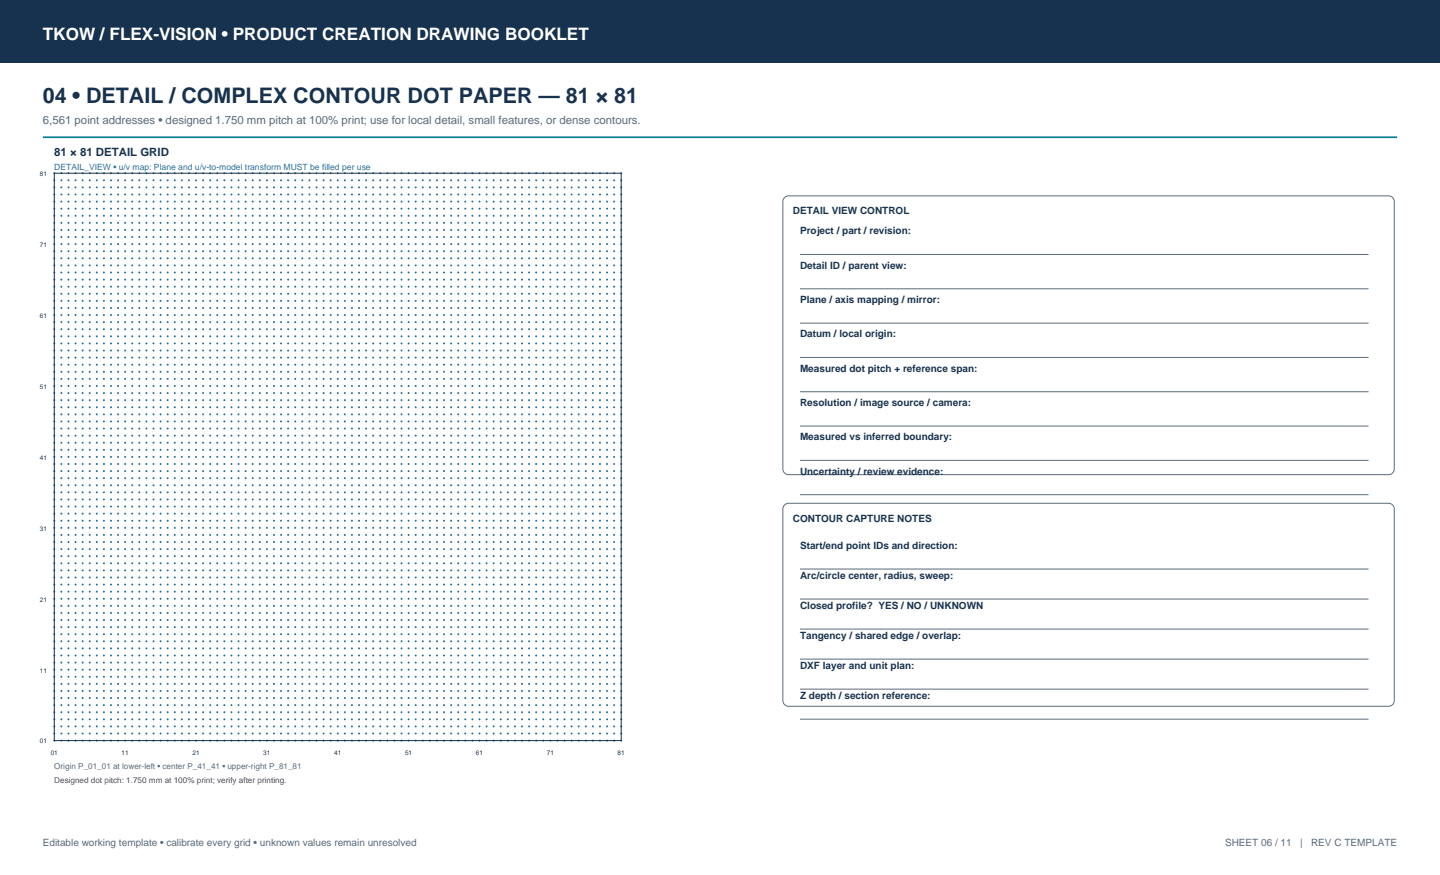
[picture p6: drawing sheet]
<svg xmlns="http://www.w3.org/2000/svg" width="356mm" height="216mm" viewBox="0 0 356 216" stroke-linecap="round" stroke-linejoin="round" font-family="sans-serif">
<defs><g id="words">
<text font-size="5.3" fill="#16324f" x="10.6" y="25.4">04 • DETAIL / COMPLEX CONTOUR DOT PAPER — 81 × 81</text>
<text font-size="4.2" fill="#fff" x="10.6" y="9.9">TKOW / FLEX-VISION • PRODUCT CREATION DRAWING BOOKLET</text>
<text font-size="2.8" fill="#5d6b78" x="10.6" y="30.7">6,561 point addresses • designed 1.750 mm pitch at 100% print; use for local detail, small features, or dense contours.</text>
<text font-size="2.8" fill="#16324f" x="13.4" y="38.5">81 × 81 DETAIL GRID</text>
<g font-size="2.5" fill="#16324f">
<text x="195.8" y="52.9">DETAIL VIEW CONTROL</text>
<text x="197.6" y="57.9">Project / part / revision:</text>
<text x="197.6" y="66.3">Detail ID / parent view:</text>
<text x="197.6" y="74.8">Plane / axis mapping / mirror:</text>
<text x="197.6" y="83.3">Datum / local origin:</text>
<text x="197.6" y="91.7">Measured dot pitch + reference span:</text>
<text x="197.6" y="100.2">Resolution / image source / camera:</text>
<text x="197.6" y="108.7">Measured vs inferred boundary:</text>
<text x="197.6" y="117.1">Uncertainty / review evidence:</text>
<text x="195.8" y="128.8">CONTOUR CAPTURE NOTES</text>
<text x="197.6" y="135.5">Start/end point IDs and direction:</text>
<text x="197.6" y="142.9">Arc/circle center, radius, sweep:</text>
<text x="197.6" y="150.3">Closed profile? YES / NO / UNKNOWN</text>
<text x="197.6" y="157.7">Tangency / shared edge / overlap:</text>
<text x="197.6" y="165.1">DXF layer and unit plan:</text>
<text x="197.6" y="172.5">Z depth / section reference:</text>
</g>
<g font-size="2.5" fill="#5d6b78">
<text x="10.6" y="208.8">Editable working template • calibrate every grid • unknown values remain unresolved</text>
<text x="302.5" y="208.8">SHEET 06 / 11</text>
<text x="321" y="208.8">|</text>
<text x="323.7" y="208.8">REV C TEMPLATE</text>
</g>
<text font-size="2.1" fill="#2a6f97" x="13.4" y="42">DETAIL_VIEW • u/v map: Plane and u/v-to-model transform MUST be filled per use</text>
<text font-size="2" fill="#5d6b78" x="13.4" y="189.8">Origin P_01_01 at lower-left • center P_41_41 • upper-right P_81_81</text>
<text font-size="2" fill="#a62c2b" x="13.4" y="193.3">Designed dot pitch: 1.750 mm at 100% print; verify after printing.</text>
<g font-size="1.6" fill="#16324f">
<text x="9.9" y="43.4">81</text>
<text x="9.9" y="60.9">71</text>
<text x="9.9" y="78.4">61</text>
<text x="9.9" y="95.9">51</text>
<text x="9.9" y="113.4">41</text>
<text x="9.9" y="130.9">31</text>
<text x="9.9" y="148.4">21</text>
<text x="9.9" y="165.9">11</text>
<text x="9.9" y="183.4">01</text>
<text x="12.5" y="186.3">01</text>
<text x="30" y="186.3">11</text>
<text x="47.5" y="186.3">21</text>
<text x="65" y="186.3">31</text>
<text x="82.5" y="186.3">41</text>
<text x="100" y="186.3">51</text>
<text x="117.5" y="186.3">61</text>
<text x="135" y="186.3">71</text>
<text x="152.5" y="186.3">81</text>
</g>
</g></defs>
<path d="M0 0h355.6v15.5h-355.6z" fill-rule="evenodd" fill="#16324f"/>
<path d="M10.6 33.9h334.4" fill="none" stroke="#087e8b" stroke-width=".42"/>
<g fill="#2a6f97">
<circle cx="13.4" cy="182.7" r=".25"/>
<circle cx="13.4" cy="181" r=".25"/>
<circle cx="13.4" cy="179.2" r=".25"/>
<circle cx="13.4" cy="177.5" r=".25"/>
<circle cx="13.4" cy="175.7" r=".25"/>
<circle cx="13.4" cy="174" r=".25"/>
<circle cx="13.4" cy="172.2" r=".25"/>
<circle cx="13.4" cy="170.5" r=".25"/>
<circle cx="13.4" cy="168.7" r=".25"/>
<circle cx="13.4" cy="167" r=".25"/>
<circle cx="13.4" cy="165.2" r=".25"/>
<circle cx="13.4" cy="163.5" r=".25"/>
<circle cx="13.4" cy="161.7" r=".25"/>
<circle cx="13.4" cy="160" r=".25"/>
<circle cx="13.4" cy="158.2" r=".25"/>
<circle cx="13.4" cy="156.5" r=".25"/>
<circle cx="13.4" cy="154.7" r=".25"/>
<circle cx="13.4" cy="153" r=".25"/>
<circle cx="13.4" cy="151.2" r=".25"/>
<circle cx="13.4" cy="149.5" r=".25"/>
<circle cx="13.4" cy="147.7" r=".25"/>
<circle cx="13.4" cy="146" r=".25"/>
<circle cx="13.4" cy="144.2" r=".25"/>
<circle cx="13.4" cy="142.5" r=".25"/>
<circle cx="13.4" cy="140.7" r=".25"/>
<circle cx="13.4" cy="139" r=".25"/>
<circle cx="13.4" cy="137.2" r=".25"/>
<circle cx="13.4" cy="135.5" r=".25"/>
<circle cx="13.4" cy="133.7" r=".25"/>
<circle cx="13.4" cy="132" r=".25"/>
<circle cx="13.4" cy="130.2" r=".25"/>
<circle cx="13.4" cy="128.5" r=".25"/>
<circle cx="13.4" cy="126.7" r=".25"/>
<circle cx="13.4" cy="125" r=".25"/>
<circle cx="13.4" cy="123.2" r=".25"/>
<circle cx="13.4" cy="121.5" r=".25"/>
<circle cx="13.4" cy="119.7" r=".25"/>
<circle cx="13.4" cy="118" r=".25"/>
<circle cx="13.4" cy="116.2" r=".25"/>
<circle cx="13.4" cy="114.5" r=".25"/>
<circle cx="13.4" cy="112.7" r=".25"/>
<circle cx="13.4" cy="111" r=".25"/>
<circle cx="13.4" cy="109.2" r=".25"/>
<circle cx="13.4" cy="107.5" r=".25"/>
<circle cx="13.4" cy="105.7" r=".25"/>
<circle cx="13.4" cy="104" r=".25"/>
<circle cx="13.4" cy="102.2" r=".25"/>
<circle cx="13.4" cy="100.5" r=".25"/>
<circle cx="13.4" cy="98.7" r=".25"/>
<circle cx="13.4" cy="97" r=".25"/>
<circle cx="13.4" cy="95.2" r=".25"/>
<circle cx="13.4" cy="93.5" r=".25"/>
<circle cx="13.4" cy="91.7" r=".25"/>
<circle cx="13.4" cy="90" r=".25"/>
<circle cx="13.4" cy="88.2" r=".25"/>
<circle cx="13.4" cy="86.5" r=".25"/>
<circle cx="13.4" cy="84.7" r=".25"/>
<circle cx="13.4" cy="83" r=".25"/>
<circle cx="13.4" cy="81.2" r=".25"/>
<circle cx="13.4" cy="79.5" r=".25"/>
<circle cx="13.4" cy="77.7" r=".25"/>
<circle cx="13.4" cy="76" r=".25"/>
<circle cx="13.4" cy="74.2" r=".25"/>
<circle cx="13.4" cy="72.5" r=".25"/>
<circle cx="13.4" cy="70.7" r=".25"/>
<circle cx="13.4" cy="69" r=".25"/>
<circle cx="13.4" cy="67.2" r=".25"/>
<circle cx="13.4" cy="65.5" r=".25"/>
<circle cx="13.4" cy="63.7" r=".25"/>
<circle cx="13.4" cy="62" r=".25"/>
<circle cx="13.4" cy="60.2" r=".25"/>
<circle cx="13.4" cy="58.5" r=".25"/>
<circle cx="13.4" cy="56.7" r=".25"/>
<circle cx="13.4" cy="55" r=".25"/>
<circle cx="13.4" cy="53.2" r=".25"/>
<circle cx="13.4" cy="51.5" r=".25"/>
<circle cx="13.4" cy="49.7" r=".25"/>
<circle cx="13.4" cy="48" r=".25"/>
<circle cx="13.4" cy="46.2" r=".25"/>
<circle cx="13.4" cy="44.5" r=".25"/>
<circle cx="13.4" cy="42.7" r=".25"/>
<circle cx="15.2" cy="182.7" r=".25"/>
<circle cx="15.2" cy="181" r=".25"/>
<circle cx="15.2" cy="179.2" r=".25"/>
<circle cx="15.2" cy="177.5" r=".25"/>
<circle cx="15.2" cy="175.7" r=".25"/>
<circle cx="15.2" cy="174" r=".25"/>
<circle cx="15.2" cy="172.2" r=".25"/>
<circle cx="15.2" cy="170.5" r=".25"/>
<circle cx="15.2" cy="168.7" r=".25"/>
<circle cx="15.2" cy="167" r=".25"/>
<circle cx="15.2" cy="165.2" r=".25"/>
<circle cx="15.2" cy="163.5" r=".25"/>
<circle cx="15.2" cy="161.7" r=".25"/>
<circle cx="15.2" cy="160" r=".25"/>
<circle cx="15.2" cy="158.2" r=".25"/>
<circle cx="15.2" cy="156.5" r=".25"/>
<circle cx="15.2" cy="154.7" r=".25"/>
<circle cx="15.2" cy="153" r=".25"/>
<circle cx="15.2" cy="151.2" r=".25"/>
<circle cx="15.2" cy="149.5" r=".25"/>
<circle cx="15.2" cy="147.7" r=".25"/>
<circle cx="15.2" cy="146" r=".25"/>
<circle cx="15.2" cy="144.2" r=".25"/>
<circle cx="15.2" cy="142.5" r=".25"/>
<circle cx="15.2" cy="140.7" r=".25"/>
<circle cx="15.2" cy="139" r=".25"/>
<circle cx="15.2" cy="137.2" r=".25"/>
<circle cx="15.2" cy="135.5" r=".25"/>
<circle cx="15.2" cy="133.7" r=".25"/>
<circle cx="15.2" cy="132" r=".25"/>
<circle cx="15.2" cy="130.2" r=".25"/>
<circle cx="15.2" cy="128.5" r=".25"/>
<circle cx="15.2" cy="126.7" r=".25"/>
<circle cx="15.2" cy="125" r=".25"/>
<circle cx="15.2" cy="123.2" r=".25"/>
<circle cx="15.2" cy="121.5" r=".25"/>
<circle cx="15.2" cy="119.7" r=".25"/>
<circle cx="15.2" cy="118" r=".25"/>
<circle cx="15.2" cy="116.2" r=".25"/>
<circle cx="15.2" cy="114.5" r=".25"/>
<circle cx="15.2" cy="112.7" r=".25"/>
<circle cx="15.2" cy="111" r=".25"/>
<circle cx="15.2" cy="109.2" r=".25"/>
<circle cx="15.2" cy="107.5" r=".25"/>
<circle cx="15.2" cy="105.7" r=".25"/>
<circle cx="15.2" cy="104" r=".25"/>
<circle cx="15.2" cy="102.2" r=".25"/>
<circle cx="15.2" cy="100.5" r=".25"/>
<circle cx="15.2" cy="98.7" r=".25"/>
<circle cx="15.2" cy="97" r=".25"/>
<circle cx="15.2" cy="95.2" r=".25"/>
<circle cx="15.2" cy="93.5" r=".25"/>
<circle cx="15.2" cy="91.7" r=".25"/>
<circle cx="15.2" cy="90" r=".25"/>
<circle cx="15.2" cy="88.2" r=".25"/>
<circle cx="15.2" cy="86.5" r=".25"/>
<circle cx="15.2" cy="84.7" r=".25"/>
<circle cx="15.2" cy="83" r=".25"/>
<circle cx="15.2" cy="81.2" r=".25"/>
<circle cx="15.2" cy="79.5" r=".25"/>
<circle cx="15.2" cy="77.7" r=".25"/>
<circle cx="15.2" cy="76" r=".25"/>
<circle cx="15.2" cy="74.2" r=".25"/>
<circle cx="15.2" cy="72.5" r=".25"/>
<circle cx="15.2" cy="70.7" r=".25"/>
<circle cx="15.2" cy="69" r=".25"/>
<circle cx="15.2" cy="67.2" r=".25"/>
<circle cx="15.2" cy="65.5" r=".25"/>
<circle cx="15.2" cy="63.7" r=".25"/>
<circle cx="15.2" cy="62" r=".25"/>
<circle cx="15.2" cy="60.2" r=".25"/>
<circle cx="15.2" cy="58.5" r=".25"/>
<circle cx="15.2" cy="56.7" r=".25"/>
<circle cx="15.2" cy="55" r=".25"/>
<circle cx="15.2" cy="53.2" r=".25"/>
<circle cx="15.2" cy="51.5" r=".25"/>
<circle cx="15.2" cy="49.7" r=".25"/>
<circle cx="15.2" cy="48" r=".25"/>
<circle cx="15.2" cy="46.2" r=".25"/>
<circle cx="15.2" cy="44.5" r=".25"/>
<circle cx="15.2" cy="42.7" r=".25"/>
<circle cx="16.9" cy="182.7" r=".25"/>
<circle cx="16.9" cy="181" r=".25"/>
<circle cx="16.9" cy="179.2" r=".25"/>
<circle cx="16.9" cy="177.5" r=".25"/>
<circle cx="16.9" cy="175.7" r=".25"/>
<circle cx="16.9" cy="174" r=".25"/>
<circle cx="16.9" cy="172.2" r=".25"/>
<circle cx="16.9" cy="170.5" r=".25"/>
<circle cx="16.9" cy="168.7" r=".25"/>
<circle cx="16.9" cy="167" r=".25"/>
<circle cx="16.9" cy="165.2" r=".25"/>
<circle cx="16.9" cy="163.5" r=".25"/>
<circle cx="16.9" cy="161.7" r=".25"/>
<circle cx="16.9" cy="160" r=".25"/>
<circle cx="16.9" cy="158.2" r=".25"/>
<circle cx="16.9" cy="156.5" r=".25"/>
<circle cx="16.9" cy="154.7" r=".25"/>
<circle cx="16.9" cy="153" r=".25"/>
<circle cx="16.9" cy="151.2" r=".25"/>
<circle cx="16.9" cy="149.5" r=".25"/>
<circle cx="16.9" cy="147.7" r=".25"/>
<circle cx="16.9" cy="146" r=".25"/>
<circle cx="16.9" cy="144.2" r=".25"/>
<circle cx="16.9" cy="142.5" r=".25"/>
<circle cx="16.9" cy="140.7" r=".25"/>
<circle cx="16.9" cy="139" r=".25"/>
<circle cx="16.9" cy="137.2" r=".25"/>
<circle cx="16.9" cy="135.5" r=".25"/>
<circle cx="16.9" cy="133.7" r=".25"/>
<circle cx="16.9" cy="132" r=".25"/>
<circle cx="16.9" cy="130.2" r=".25"/>
<circle cx="16.9" cy="128.5" r=".25"/>
<circle cx="16.9" cy="126.7" r=".25"/>
<circle cx="16.9" cy="125" r=".25"/>
<circle cx="16.9" cy="123.2" r=".25"/>
<circle cx="16.9" cy="121.5" r=".25"/>
<circle cx="16.9" cy="119.7" r=".25"/>
<circle cx="16.9" cy="118" r=".25"/>
<circle cx="16.9" cy="116.2" r=".25"/>
<circle cx="16.9" cy="114.5" r=".25"/>
<circle cx="16.9" cy="112.7" r=".25"/>
<circle cx="16.9" cy="111" r=".25"/>
<circle cx="16.9" cy="109.2" r=".25"/>
<circle cx="16.9" cy="107.5" r=".25"/>
<circle cx="16.9" cy="105.7" r=".25"/>
<circle cx="16.9" cy="104" r=".25"/>
<circle cx="16.9" cy="102.2" r=".25"/>
<circle cx="16.9" cy="100.5" r=".25"/>
<circle cx="16.9" cy="98.7" r=".25"/>
<circle cx="16.9" cy="97" r=".25"/>
<circle cx="16.9" cy="95.2" r=".25"/>
<circle cx="16.9" cy="93.5" r=".25"/>
<circle cx="16.9" cy="91.7" r=".25"/>
<circle cx="16.9" cy="90" r=".25"/>
<circle cx="16.9" cy="88.2" r=".25"/>
<circle cx="16.9" cy="86.5" r=".25"/>
<circle cx="16.9" cy="84.7" r=".25"/>
<circle cx="16.9" cy="83" r=".25"/>
<circle cx="16.9" cy="81.2" r=".25"/>
<circle cx="16.9" cy="79.5" r=".25"/>
<circle cx="16.9" cy="77.7" r=".25"/>
<circle cx="16.9" cy="76" r=".25"/>
<circle cx="16.9" cy="74.2" r=".25"/>
<circle cx="16.9" cy="72.5" r=".25"/>
<circle cx="16.9" cy="70.7" r=".25"/>
<circle cx="16.9" cy="69" r=".25"/>
<circle cx="16.9" cy="67.2" r=".25"/>
<circle cx="16.9" cy="65.5" r=".25"/>
<circle cx="16.9" cy="63.7" r=".25"/>
<circle cx="16.9" cy="62" r=".25"/>
<circle cx="16.9" cy="60.2" r=".25"/>
<circle cx="16.9" cy="58.5" r=".25"/>
<circle cx="16.9" cy="56.7" r=".25"/>
<circle cx="16.9" cy="55" r=".25"/>
<circle cx="16.9" cy="53.2" r=".25"/>
<circle cx="16.9" cy="51.5" r=".25"/>
<circle cx="16.9" cy="49.7" r=".25"/>
<circle cx="16.9" cy="48" r=".25"/>
<circle cx="16.9" cy="46.2" r=".25"/>
<circle cx="16.9" cy="44.5" r=".25"/>
<circle cx="16.9" cy="42.7" r=".25"/>
<circle cx="18.7" cy="182.7" r=".25"/>
<circle cx="18.7" cy="181" r=".25"/>
<circle cx="18.7" cy="179.2" r=".25"/>
<circle cx="18.7" cy="177.5" r=".25"/>
<circle cx="18.7" cy="175.7" r=".25"/>
<circle cx="18.7" cy="174" r=".25"/>
<circle cx="18.7" cy="172.2" r=".25"/>
<circle cx="18.7" cy="170.5" r=".25"/>
<circle cx="18.7" cy="168.7" r=".25"/>
<circle cx="18.7" cy="167" r=".25"/>
<circle cx="18.7" cy="165.2" r=".25"/>
<circle cx="18.7" cy="163.5" r=".25"/>
<circle cx="18.7" cy="161.7" r=".25"/>
<circle cx="18.7" cy="160" r=".25"/>
<circle cx="18.7" cy="158.2" r=".25"/>
<circle cx="18.7" cy="156.5" r=".25"/>
<circle cx="18.7" cy="154.7" r=".25"/>
<circle cx="18.7" cy="153" r=".25"/>
<circle cx="18.7" cy="151.2" r=".25"/>
<circle cx="18.7" cy="149.5" r=".25"/>
<circle cx="18.7" cy="147.7" r=".25"/>
<circle cx="18.7" cy="146" r=".25"/>
<circle cx="18.7" cy="144.2" r=".25"/>
<circle cx="18.7" cy="142.5" r=".25"/>
<circle cx="18.7" cy="140.7" r=".25"/>
<circle cx="18.7" cy="139" r=".25"/>
<circle cx="18.7" cy="137.2" r=".25"/>
<circle cx="18.7" cy="135.5" r=".25"/>
<circle cx="18.7" cy="133.7" r=".25"/>
<circle cx="18.7" cy="132" r=".25"/>
<circle cx="18.7" cy="130.2" r=".25"/>
<circle cx="18.7" cy="128.5" r=".25"/>
<circle cx="18.7" cy="126.7" r=".25"/>
<circle cx="18.7" cy="125" r=".25"/>
<circle cx="18.7" cy="123.2" r=".25"/>
<circle cx="18.7" cy="121.5" r=".25"/>
<circle cx="18.7" cy="119.7" r=".25"/>
<circle cx="18.7" cy="118" r=".25"/>
<circle cx="18.7" cy="116.2" r=".25"/>
<circle cx="18.7" cy="114.5" r=".25"/>
<circle cx="18.7" cy="112.7" r=".25"/>
<circle cx="18.7" cy="111" r=".25"/>
<circle cx="18.7" cy="109.2" r=".25"/>
<circle cx="18.7" cy="107.5" r=".25"/>
<circle cx="18.7" cy="105.7" r=".25"/>
<circle cx="18.7" cy="104" r=".25"/>
<circle cx="18.7" cy="102.2" r=".25"/>
<circle cx="18.7" cy="100.5" r=".25"/>
<circle cx="18.7" cy="98.7" r=".25"/>
<circle cx="18.7" cy="97" r=".25"/>
<circle cx="18.7" cy="95.2" r=".25"/>
<circle cx="18.7" cy="93.5" r=".25"/>
<circle cx="18.7" cy="91.7" r=".25"/>
<circle cx="18.7" cy="90" r=".25"/>
<circle cx="18.7" cy="88.2" r=".25"/>
<circle cx="18.7" cy="86.5" r=".25"/>
<circle cx="18.7" cy="84.7" r=".25"/>
<circle cx="18.7" cy="83" r=".25"/>
<circle cx="18.7" cy="81.2" r=".25"/>
<circle cx="18.7" cy="79.5" r=".25"/>
<circle cx="18.7" cy="77.7" r=".25"/>
<circle cx="18.7" cy="76" r=".25"/>
<circle cx="18.7" cy="74.2" r=".25"/>
<circle cx="18.7" cy="72.5" r=".25"/>
<circle cx="18.7" cy="70.7" r=".25"/>
<circle cx="18.7" cy="69" r=".25"/>
<circle cx="18.7" cy="67.2" r=".25"/>
<circle cx="18.7" cy="65.5" r=".25"/>
<circle cx="18.7" cy="63.7" r=".25"/>
<circle cx="18.7" cy="62" r=".25"/>
<circle cx="18.7" cy="60.2" r=".25"/>
<circle cx="18.7" cy="58.5" r=".25"/>
<circle cx="18.7" cy="56.7" r=".25"/>
<circle cx="18.7" cy="55" r=".25"/>
<circle cx="18.7" cy="53.2" r=".25"/>
<circle cx="18.7" cy="51.5" r=".25"/>
<circle cx="18.7" cy="49.7" r=".25"/>
<circle cx="18.7" cy="48" r=".25"/>
<circle cx="18.7" cy="46.2" r=".25"/>
<circle cx="18.7" cy="44.5" r=".25"/>
<circle cx="18.7" cy="42.7" r=".25"/>
<circle cx="20.4" cy="182.7" r=".25"/>
<circle cx="20.4" cy="181" r=".25"/>
<circle cx="20.4" cy="179.2" r=".25"/>
<circle cx="20.4" cy="177.5" r=".25"/>
<circle cx="20.4" cy="175.7" r=".25"/>
<circle cx="20.4" cy="174" r=".25"/>
<circle cx="20.4" cy="172.2" r=".25"/>
<circle cx="20.4" cy="170.5" r=".25"/>
<circle cx="20.4" cy="168.7" r=".25"/>
<circle cx="20.4" cy="167" r=".25"/>
<circle cx="20.4" cy="165.2" r=".25"/>
<circle cx="20.4" cy="163.5" r=".25"/>
<circle cx="20.4" cy="161.7" r=".25"/>
<circle cx="20.4" cy="160" r=".25"/>
<circle cx="20.4" cy="158.2" r=".25"/>
<circle cx="20.4" cy="156.5" r=".25"/>
<circle cx="20.4" cy="154.7" r=".25"/>
<circle cx="20.4" cy="153" r=".25"/>
<circle cx="20.4" cy="151.2" r=".25"/>
<circle cx="20.4" cy="149.5" r=".25"/>
<circle cx="20.4" cy="147.7" r=".25"/>
<circle cx="20.4" cy="146" r=".25"/>
<circle cx="20.4" cy="144.2" r=".25"/>
<circle cx="20.4" cy="142.5" r=".25"/>
<circle cx="20.4" cy="140.7" r=".25"/>
<circle cx="20.4" cy="139" r=".25"/>
<circle cx="20.4" cy="137.2" r=".25"/>
<circle cx="20.4" cy="135.5" r=".25"/>
<circle cx="20.4" cy="133.7" r=".25"/>
<circle cx="20.4" cy="132" r=".25"/>
<circle cx="20.4" cy="130.2" r=".25"/>
<circle cx="20.4" cy="128.5" r=".25"/>
<circle cx="20.4" cy="126.7" r=".25"/>
<circle cx="20.4" cy="125" r=".25"/>
<circle cx="20.4" cy="123.2" r=".25"/>
<circle cx="20.4" cy="121.5" r=".25"/>
<circle cx="20.4" cy="119.7" r=".25"/>
<circle cx="20.4" cy="118" r=".25"/>
<circle cx="20.4" cy="116.2" r=".25"/>
<circle cx="20.4" cy="114.5" r=".25"/>
<circle cx="20.4" cy="112.7" r=".25"/>
<circle cx="20.4" cy="111" r=".25"/>
<circle cx="20.4" cy="109.2" r=".25"/>
<circle cx="20.4" cy="107.5" r=".25"/>
<circle cx="20.4" cy="105.7" r=".25"/>
<circle cx="20.4" cy="104" r=".25"/>
<circle cx="20.4" cy="102.2" r=".25"/>
<circle cx="20.4" cy="100.5" r=".25"/>
<circle cx="20.4" cy="98.7" r=".25"/>
<circle cx="20.4" cy="97" r=".25"/>
<circle cx="20.4" cy="95.2" r=".25"/>
<circle cx="20.4" cy="93.5" r=".25"/>
<circle cx="20.4" cy="91.7" r=".25"/>
<circle cx="20.4" cy="90" r=".25"/>
<circle cx="20.4" cy="88.2" r=".25"/>
<circle cx="20.4" cy="86.5" r=".25"/>
<circle cx="20.4" cy="84.7" r=".25"/>
<circle cx="20.4" cy="83" r=".25"/>
<circle cx="20.4" cy="81.2" r=".25"/>
<circle cx="20.4" cy="79.5" r=".25"/>
<circle cx="20.4" cy="77.7" r=".25"/>
<circle cx="20.4" cy="76" r=".25"/>
<circle cx="20.4" cy="74.2" r=".25"/>
<circle cx="20.4" cy="72.5" r=".25"/>
<circle cx="20.4" cy="70.7" r=".25"/>
<circle cx="20.4" cy="69" r=".25"/>
<circle cx="20.4" cy="67.2" r=".25"/>
<circle cx="20.4" cy="65.5" r=".25"/>
<circle cx="20.4" cy="63.7" r=".25"/>
<circle cx="20.4" cy="62" r=".25"/>
<circle cx="20.4" cy="60.2" r=".25"/>
<circle cx="20.4" cy="58.5" r=".25"/>
<circle cx="20.4" cy="56.7" r=".25"/>
<circle cx="20.4" cy="55" r=".25"/>
<circle cx="20.4" cy="53.2" r=".25"/>
<circle cx="20.4" cy="51.5" r=".25"/>
<circle cx="20.4" cy="49.7" r=".25"/>
<circle cx="20.4" cy="48" r=".25"/>
<circle cx="20.4" cy="46.2" r=".25"/>
<circle cx="20.4" cy="44.5" r=".25"/>
<circle cx="20.4" cy="42.7" r=".25"/>
<circle cx="22.2" cy="182.7" r=".25"/>
<circle cx="22.2" cy="181" r=".25"/>
<circle cx="22.2" cy="179.2" r=".25"/>
<circle cx="22.2" cy="177.5" r=".25"/>
<circle cx="22.2" cy="175.7" r=".25"/>
<circle cx="22.2" cy="174" r=".25"/>
<circle cx="22.2" cy="172.2" r=".25"/>
<circle cx="22.2" cy="170.5" r=".25"/>
<circle cx="22.2" cy="168.7" r=".25"/>
<circle cx="22.2" cy="167" r=".25"/>
<circle cx="22.2" cy="165.2" r=".25"/>
<circle cx="22.2" cy="163.5" r=".25"/>
<circle cx="22.2" cy="161.7" r=".25"/>
<circle cx="22.2" cy="160" r=".25"/>
<circle cx="22.2" cy="158.2" r=".25"/>
<circle cx="22.2" cy="156.5" r=".25"/>
<circle cx="22.2" cy="154.7" r=".25"/>
<circle cx="22.2" cy="153" r=".25"/>
<circle cx="22.2" cy="151.2" r=".25"/>
<circle cx="22.2" cy="149.5" r=".25"/>
<circle cx="22.2" cy="147.7" r=".25"/>
<circle cx="22.2" cy="146" r=".25"/>
<circle cx="22.2" cy="144.2" r=".25"/>
<circle cx="22.2" cy="142.5" r=".25"/>
<circle cx="22.2" cy="140.7" r=".25"/>
<circle cx="22.2" cy="139" r=".25"/>
<circle cx="22.2" cy="137.2" r=".25"/>
<circle cx="22.2" cy="135.5" r=".25"/>
<circle cx="22.2" cy="133.7" r=".25"/>
<circle cx="22.2" cy="132" r=".25"/>
<circle cx="22.2" cy="130.2" r=".25"/>
<circle cx="22.2" cy="128.5" r=".25"/>
<circle cx="22.2" cy="126.7" r=".25"/>
<circle cx="22.2" cy="125" r=".25"/>
<circle cx="22.2" cy="123.2" r=".25"/>
<circle cx="22.2" cy="121.5" r=".25"/>
<circle cx="22.2" cy="119.7" r=".25"/>
<circle cx="22.2" cy="118" r=".25"/>
<circle cx="22.2" cy="116.2" r=".25"/>
<circle cx="22.2" cy="114.5" r=".25"/>
<circle cx="22.2" cy="112.7" r=".25"/>
<circle cx="22.2" cy="111" r=".25"/>
<circle cx="22.2" cy="109.2" r=".25"/>
<circle cx="22.2" cy="107.5" r=".25"/>
<circle cx="22.2" cy="105.7" r=".25"/>
<circle cx="22.2" cy="104" r=".25"/>
<circle cx="22.2" cy="102.2" r=".25"/>
<circle cx="22.2" cy="100.5" r=".25"/>
<circle cx="22.2" cy="98.7" r=".25"/>
<circle cx="22.2" cy="97" r=".25"/>
<circle cx="22.2" cy="95.2" r=".25"/>
<circle cx="22.2" cy="93.5" r=".25"/>
<circle cx="22.2" cy="91.7" r=".25"/>
<circle cx="22.2" cy="90" r=".25"/>
<circle cx="22.2" cy="88.2" r=".25"/>
<circle cx="22.2" cy="86.5" r=".25"/>
<circle cx="22.2" cy="84.7" r=".25"/>
<circle cx="22.2" cy="83" r=".25"/>
<circle cx="22.2" cy="81.2" r=".25"/>
<circle cx="22.2" cy="79.5" r=".25"/>
<circle cx="22.2" cy="77.7" r=".25"/>
<circle cx="22.2" cy="76" r=".25"/>
<circle cx="22.2" cy="74.2" r=".25"/>
<circle cx="22.2" cy="72.5" r=".25"/>
<circle cx="22.2" cy="70.7" r=".25"/>
<circle cx="22.2" cy="69" r=".25"/>
<circle cx="22.2" cy="67.2" r=".25"/>
<circle cx="22.2" cy="65.5" r=".25"/>
<circle cx="22.2" cy="63.7" r=".25"/>
<circle cx="22.2" cy="62" r=".25"/>
<circle cx="22.2" cy="60.2" r=".25"/>
<circle cx="22.2" cy="58.5" r=".25"/>
<circle cx="22.2" cy="56.7" r=".25"/>
<circle cx="22.2" cy="55" r=".25"/>
<circle cx="22.2" cy="53.2" r=".25"/>
<circle cx="22.2" cy="51.5" r=".25"/>
<circle cx="22.2" cy="49.7" r=".25"/>
<circle cx="22.2" cy="48" r=".25"/>
<circle cx="22.2" cy="46.2" r=".25"/>
<circle cx="22.2" cy="44.5" r=".25"/>
<circle cx="22.2" cy="42.7" r=".25"/>
<circle cx="23.9" cy="182.7" r=".25"/>
<circle cx="23.9" cy="181" r=".25"/>
<circle cx="23.9" cy="179.2" r=".25"/>
<circle cx="23.9" cy="177.5" r=".25"/>
<circle cx="23.9" cy="175.7" r=".25"/>
<circle cx="23.9" cy="174" r=".25"/>
<circle cx="23.9" cy="172.2" r=".25"/>
<circle cx="23.9" cy="170.5" r=".25"/>
<circle cx="23.9" cy="168.7" r=".25"/>
<circle cx="23.9" cy="167" r=".25"/>
<circle cx="23.9" cy="165.2" r=".25"/>
<circle cx="23.9" cy="163.5" r=".25"/>
<circle cx="23.9" cy="161.7" r=".25"/>
<circle cx="23.9" cy="160" r=".25"/>
<circle cx="23.9" cy="158.2" r=".25"/>
<circle cx="23.9" cy="156.5" r=".25"/>
<circle cx="23.9" cy="154.7" r=".25"/>
<circle cx="23.9" cy="153" r=".25"/>
<circle cx="23.9" cy="151.2" r=".25"/>
<circle cx="23.9" cy="149.5" r=".25"/>
<circle cx="23.9" cy="147.7" r=".25"/>
<circle cx="23.9" cy="146" r=".25"/>
<circle cx="23.9" cy="144.2" r=".25"/>
<circle cx="23.9" cy="142.5" r=".25"/>
<circle cx="23.9" cy="140.7" r=".25"/>
<circle cx="23.9" cy="139" r=".25"/>
<circle cx="23.9" cy="137.2" r=".25"/>
<circle cx="23.9" cy="135.5" r=".25"/>
<circle cx="23.9" cy="133.7" r=".25"/>
<circle cx="23.9" cy="132" r=".25"/>
<circle cx="23.9" cy="130.2" r=".25"/>
<circle cx="23.9" cy="128.5" r=".25"/>
<circle cx="23.9" cy="126.7" r=".25"/>
<circle cx="23.9" cy="125" r=".25"/>
<circle cx="23.9" cy="123.2" r=".25"/>
<circle cx="23.9" cy="121.5" r=".25"/>
<circle cx="23.9" cy="119.7" r=".25"/>
<circle cx="23.9" cy="118" r=".25"/>
<circle cx="23.9" cy="116.2" r=".25"/>
<circle cx="23.9" cy="114.5" r=".25"/>
<circle cx="23.9" cy="112.7" r=".25"/>
<circle cx="23.9" cy="111" r=".25"/>
<circle cx="23.9" cy="109.2" r=".25"/>
<circle cx="23.9" cy="107.5" r=".25"/>
<circle cx="23.9" cy="105.7" r=".25"/>
<circle cx="23.9" cy="104" r=".25"/>
<circle cx="23.9" cy="102.2" r=".25"/>
<circle cx="23.9" cy="100.5" r=".25"/>
<circle cx="23.9" cy="98.7" r=".25"/>
<circle cx="23.9" cy="97" r=".25"/>
<circle cx="23.9" cy="95.2" r=".25"/>
<circle cx="23.9" cy="93.5" r=".25"/>
<circle cx="23.9" cy="91.7" r=".25"/>
<circle cx="23.9" cy="90" r=".25"/>
<circle cx="23.9" cy="88.2" r=".25"/>
<circle cx="23.9" cy="86.5" r=".25"/>
<circle cx="23.9" cy="84.7" r=".25"/>
<circle cx="23.9" cy="83" r=".25"/>
<circle cx="23.9" cy="81.2" r=".25"/>
<circle cx="23.9" cy="79.5" r=".25"/>
<circle cx="23.9" cy="77.7" r=".25"/>
<circle cx="23.9" cy="76" r=".25"/>
<circle cx="23.9" cy="74.2" r=".25"/>
<circle cx="23.9" cy="72.5" r=".25"/>
<circle cx="23.9" cy="70.7" r=".25"/>
<circle cx="23.9" cy="69" r=".25"/>
<circle cx="23.9" cy="67.2" r=".25"/>
<circle cx="23.9" cy="65.5" r=".25"/>
<circle cx="23.9" cy="63.7" r=".25"/>
<circle cx="23.9" cy="62" r=".25"/>
<circle cx="23.9" cy="60.2" r=".25"/>
<circle cx="23.9" cy="58.5" r=".25"/>
<circle cx="23.9" cy="56.7" r=".25"/>
<circle cx="23.9" cy="55" r=".25"/>
<circle cx="23.9" cy="53.2" r=".25"/>
<circle cx="23.9" cy="51.5" r=".25"/>
<circle cx="23.9" cy="49.7" r=".25"/>
<circle cx="23.9" cy="48" r=".25"/>
<circle cx="23.9" cy="46.2" r=".25"/>
<circle cx="23.9" cy="44.5" r=".25"/>
<circle cx="23.9" cy="42.7" r=".25"/>
<circle cx="25.7" cy="182.7" r=".25"/>
<circle cx="25.7" cy="181" r=".25"/>
<circle cx="25.7" cy="179.2" r=".25"/>
<circle cx="25.7" cy="177.5" r=".25"/>
<circle cx="25.7" cy="175.7" r=".25"/>
<circle cx="25.7" cy="174" r=".25"/>
<circle cx="25.7" cy="172.2" r=".25"/>
<circle cx="25.7" cy="170.5" r=".25"/>
<circle cx="25.7" cy="168.7" r=".25"/>
<circle cx="25.7" cy="167" r=".25"/>
<circle cx="25.7" cy="165.2" r=".25"/>
<circle cx="25.7" cy="163.5" r=".25"/>
<circle cx="25.7" cy="161.7" r=".25"/>
<circle cx="25.7" cy="160" r=".25"/>
<circle cx="25.7" cy="158.2" r=".25"/>
<circle cx="25.7" cy="156.5" r=".25"/>
<circle cx="25.7" cy="154.7" r=".25"/>
<circle cx="25.7" cy="153" r=".25"/>
<circle cx="25.7" cy="151.2" r=".25"/>
<circle cx="25.7" cy="149.5" r=".25"/>
<circle cx="25.7" cy="147.7" r=".25"/>
<circle cx="25.7" cy="146" r=".25"/>
<circle cx="25.7" cy="144.2" r=".25"/>
<circle cx="25.7" cy="142.5" r=".25"/>
<circle cx="25.7" cy="140.7" r=".25"/>
<circle cx="25.7" cy="139" r=".25"/>
<circle cx="25.7" cy="137.2" r=".25"/>
<circle cx="25.7" cy="135.5" r=".25"/>
<circle cx="25.7" cy="133.7" r=".25"/>
<circle cx="25.7" cy="132" r=".25"/>
<circle cx="25.7" cy="130.2" r=".25"/>
<circle cx="25.7" cy="128.5" r=".25"/>
<circle cx="25.7" cy="126.7" r=".25"/>
<circle cx="25.7" cy="125" r=".25"/>
<circle cx="25.7" cy="123.2" r=".25"/>
<circle cx="25.7" cy="121.5" r=".25"/>
<circle cx="25.7" cy="119.7" r=".25"/>
<circle cx="25.7" cy="118" r=".25"/>
<circle cx="25.7" cy="116.2" r=".25"/>
<circle cx="25.7" cy="114.5" r=".25"/>
<circle cx="25.7" cy="112.7" r=".25"/>
<circle cx="25.7" cy="111" r=".25"/>
<circle cx="25.7" cy="109.2" r=".25"/>
<circle cx="25.7" cy="107.5" r=".25"/>
<circle cx="25.7" cy="105.7" r=".25"/>
<circle cx="25.7" cy="104" r=".25"/>
<circle cx="25.7" cy="102.2" r=".25"/>
<circle cx="25.7" cy="100.5" r=".25"/>
<circle cx="25.7" cy="98.7" r=".25"/>
<circle cx="25.7" cy="97" r=".25"/>
<circle cx="25.7" cy="95.2" r=".25"/>
<circle cx="25.7" cy="93.5" r=".25"/>
<circle cx="25.7" cy="91.7" r=".25"/>
<circle cx="25.7" cy="90" r=".25"/>
<circle cx="25.7" cy="88.2" r=".25"/>
<circle cx="25.7" cy="86.5" r=".25"/>
<circle cx="25.7" cy="84.7" r=".25"/>
<circle cx="25.7" cy="83" r=".25"/>
<circle cx="25.7" cy="81.2" r=".25"/>
<circle cx="25.7" cy="79.5" r=".25"/>
<circle cx="25.7" cy="77.7" r=".25"/>
<circle cx="25.7" cy="76" r=".25"/>
<circle cx="25.7" cy="74.2" r=".25"/>
<circle cx="25.7" cy="72.5" r=".25"/>
<circle cx="25.7" cy="70.7" r=".25"/>
<circle cx="25.7" cy="69" r=".25"/>
<circle cx="25.7" cy="67.2" r=".25"/>
<circle cx="25.7" cy="65.5" r=".25"/>
<circle cx="25.7" cy="63.7" r=".25"/>
<circle cx="25.7" cy="62" r=".25"/>
<circle cx="25.7" cy="60.2" r=".25"/>
<circle cx="25.7" cy="58.5" r=".25"/>
<circle cx="25.7" cy="56.7" r=".25"/>
<circle cx="25.7" cy="55" r=".25"/>
<circle cx="25.7" cy="53.2" r=".25"/>
<circle cx="25.7" cy="51.5" r=".25"/>
<circle cx="25.7" cy="49.7" r=".25"/>
<circle cx="25.7" cy="48" r=".25"/>
<circle cx="25.7" cy="46.2" r=".25"/>
<circle cx="25.7" cy="44.5" r=".25"/>
<circle cx="25.7" cy="42.7" r=".25"/>
<circle cx="27.4" cy="182.7" r=".25"/>
<circle cx="27.4" cy="181" r=".25"/>
<circle cx="27.4" cy="179.2" r=".25"/>
<circle cx="27.4" cy="177.5" r=".25"/>
<circle cx="27.4" cy="175.7" r=".25"/>
<circle cx="27.4" cy="174" r=".25"/>
<circle cx="27.4" cy="172.2" r=".25"/>
<circle cx="27.4" cy="170.5" r=".25"/>
<circle cx="27.4" cy="168.7" r=".25"/>
<circle cx="27.4" cy="167" r=".25"/>
<circle cx="27.4" cy="165.2" r=".25"/>
<circle cx="27.4" cy="163.5" r=".25"/>
<circle cx="27.4" cy="161.7" r=".25"/>
<circle cx="27.4" cy="160" r=".25"/>
<circle cx="27.4" cy="158.2" r=".25"/>
<circle cx="27.4" cy="156.5" r=".25"/>
<circle cx="27.4" cy="154.7" r=".25"/>
<circle cx="27.4" cy="153" r=".25"/>
<circle cx="27.4" cy="151.2" r=".25"/>
<circle cx="27.4" cy="149.5" r=".25"/>
<circle cx="27.4" cy="147.7" r=".25"/>
<circle cx="27.4" cy="146" r=".25"/>
<circle cx="27.4" cy="144.2" r=".25"/>
<circle cx="27.4" cy="142.5" r=".25"/>
<circle cx="27.4" cy="140.7" r=".25"/>
<circle cx="27.4" cy="139" r=".25"/>
<circle cx="27.4" cy="137.2" r=".25"/>
<circle cx="27.4" cy="135.5" r=".25"/>
<circle cx="27.4" cy="133.7" r=".25"/>
<circle cx="27.4" cy="132" r=".25"/>
<circle cx="27.4" cy="130.2" r=".25"/>
<circle cx="27.4" cy="128.5" r=".25"/>
<circle cx="27.4" cy="126.7" r=".25"/>
<circle cx="27.4" cy="125" r=".25"/>
<circle cx="27.4" cy="123.2" r=".25"/>
<circle cx="27.4" cy="121.5" r=".25"/>
<circle cx="27.4" cy="119.7" r=".25"/>
<circle cx="27.4" cy="118" r=".25"/>
<circle cx="27.4" cy="116.2" r=".25"/>
<circle cx="27.4" cy="114.5" r=".25"/>
<circle cx="27.4" cy="112.7" r=".25"/>
<circle cx="27.4" cy="111" r=".25"/>
<circle cx="27.4" cy="109.2" r=".25"/>
<circle cx="27.4" cy="107.5" r=".25"/>
<circle cx="27.4" cy="105.7" r=".25"/>
<circle cx="27.4" cy="104" r=".25"/>
<circle cx="27.4" cy="102.2" r=".25"/>
<circle cx="27.4" cy="100.5" r=".25"/>
<circle cx="27.4" cy="98.7" r=".25"/>
<circle cx="27.4" cy="97" r=".25"/>
<circle cx="27.4" cy="95.2" r=".25"/>
<circle cx="27.4" cy="93.5" r=".25"/>
<circle cx="27.4" cy="91.7" r=".25"/>
<circle cx="27.4" cy="90" r=".25"/>
<circle cx="27.4" cy="88.2" r=".25"/>
<circle cx="27.4" cy="86.5" r=".25"/>
<circle cx="27.4" cy="84.7" r=".25"/>
<circle cx="27.4" cy="83" r=".25"/>
<circle cx="27.4" cy="81.2" r=".25"/>
<circle cx="27.4" cy="79.5" r=".25"/>
<circle cx="27.4" cy="77.7" r=".25"/>
<circle cx="27.4" cy="76" r=".25"/>
<circle cx="27.4" cy="74.2" r=".25"/>
<circle cx="27.4" cy="72.5" r=".25"/>
<circle cx="27.4" cy="70.7" r=".25"/>
<circle cx="27.4" cy="69" r=".25"/>
<circle cx="27.4" cy="67.2" r=".25"/>
<circle cx="27.4" cy="65.5" r=".25"/>
<circle cx="27.4" cy="63.7" r=".25"/>
<circle cx="27.4" cy="62" r=".25"/>
<circle cx="27.4" cy="60.2" r=".25"/>
<circle cx="27.4" cy="58.5" r=".25"/>
<circle cx="27.4" cy="56.7" r=".25"/>
<circle cx="27.4" cy="55" r=".25"/>
<circle cx="27.4" cy="53.2" r=".25"/>
<circle cx="27.4" cy="51.5" r=".25"/>
<circle cx="27.4" cy="49.7" r=".25"/>
<circle cx="27.4" cy="48" r=".25"/>
<circle cx="27.4" cy="46.2" r=".25"/>
<circle cx="27.4" cy="44.5" r=".25"/>
<circle cx="27.4" cy="42.7" r=".25"/>
<circle cx="29.2" cy="182.7" r=".25"/>
<circle cx="29.2" cy="181" r=".25"/>
<circle cx="29.2" cy="179.2" r=".25"/>
<circle cx="29.2" cy="177.5" r=".25"/>
<circle cx="29.2" cy="175.7" r=".25"/>
<circle cx="29.2" cy="174" r=".25"/>
<circle cx="29.2" cy="172.2" r=".25"/>
<circle cx="29.2" cy="170.5" r=".25"/>
<circle cx="29.2" cy="168.7" r=".25"/>
<circle cx="29.2" cy="167" r=".25"/>
<circle cx="29.2" cy="165.2" r=".25"/>
<circle cx="29.2" cy="163.5" r=".25"/>
<circle cx="29.2" cy="161.7" r=".25"/>
<circle cx="29.2" cy="160" r=".25"/>
<circle cx="29.2" cy="158.2" r=".25"/>
<circle cx="29.2" cy="156.5" r=".25"/>
<circle cx="29.2" cy="154.7" r=".25"/>
<circle cx="29.2" cy="153" r=".25"/>
<circle cx="29.2" cy="151.2" r=".25"/>
<circle cx="29.2" cy="149.5" r=".25"/>
<circle cx="29.2" cy="147.7" r=".25"/>
<circle cx="29.2" cy="146" r=".25"/>
<circle cx="29.2" cy="144.2" r=".25"/>
<circle cx="29.2" cy="142.5" r=".25"/>
<circle cx="29.2" cy="140.7" r=".25"/>
<circle cx="29.2" cy="139" r=".25"/>
<circle cx="29.2" cy="137.2" r=".25"/>
<circle cx="29.2" cy="135.5" r=".25"/>
<circle cx="29.2" cy="133.7" r=".25"/>
<circle cx="29.2" cy="132" r=".25"/>
<circle cx="29.2" cy="130.2" r=".25"/>
<circle cx="29.2" cy="128.5" r=".25"/>
<circle cx="29.2" cy="126.7" r=".25"/>
<circle cx="29.2" cy="125" r=".25"/>
<circle cx="29.2" cy="123.2" r=".25"/>
<circle cx="29.2" cy="121.5" r=".25"/>
<circle cx="29.2" cy="119.7" r=".25"/>
<circle cx="29.2" cy="118" r=".25"/>
<circle cx="29.2" cy="116.2" r=".25"/>
<circle cx="29.2" cy="114.5" r=".25"/>
<circle cx="29.2" cy="112.7" r=".25"/>
<circle cx="29.2" cy="111" r=".25"/>
<circle cx="29.2" cy="109.2" r=".25"/>
<circle cx="29.2" cy="107.5" r=".25"/>
<circle cx="29.2" cy="105.7" r=".25"/>
<circle cx="29.2" cy="104" r=".25"/>
<circle cx="29.2" cy="102.2" r=".25"/>
<circle cx="29.2" cy="100.5" r=".25"/>
<circle cx="29.2" cy="98.7" r=".25"/>
<circle cx="29.2" cy="97" r=".25"/>
<circle cx="29.2" cy="95.2" r=".25"/>
<circle cx="29.2" cy="93.5" r=".25"/>
<circle cx="29.2" cy="91.7" r=".25"/>
<circle cx="29.2" cy="90" r=".25"/>
<circle cx="29.2" cy="88.2" r=".25"/>
<circle cx="29.2" cy="86.5" r=".25"/>
<circle cx="29.2" cy="84.7" r=".25"/>
<circle cx="29.2" cy="83" r=".25"/>
<circle cx="29.2" cy="81.2" r=".25"/>
<circle cx="29.2" cy="79.5" r=".25"/>
<circle cx="29.2" cy="77.7" r=".25"/>
<circle cx="29.2" cy="76" r=".25"/>
<circle cx="29.2" cy="74.2" r=".25"/>
<circle cx="29.2" cy="72.5" r=".25"/>
<circle cx="29.2" cy="70.7" r=".25"/>
<circle cx="29.2" cy="69" r=".25"/>
<circle cx="29.2" cy="67.2" r=".25"/>
<circle cx="29.2" cy="65.5" r=".25"/>
<circle cx="29.2" cy="63.7" r=".25"/>
<circle cx="29.2" cy="62" r=".25"/>
<circle cx="29.2" cy="60.2" r=".25"/>
<circle cx="29.2" cy="58.5" r=".25"/>
<circle cx="29.2" cy="56.7" r=".25"/>
<circle cx="29.2" cy="55" r=".25"/>
<circle cx="29.2" cy="53.2" r=".25"/>
<circle cx="29.2" cy="51.5" r=".25"/>
<circle cx="29.2" cy="49.7" r=".25"/>
<circle cx="29.2" cy="48" r=".25"/>
<circle cx="29.2" cy="46.2" r=".25"/>
<circle cx="29.2" cy="44.5" r=".25"/>
<circle cx="29.2" cy="42.7" r=".25"/>
<circle cx="30.9" cy="182.7" r=".25"/>
<circle cx="30.9" cy="181" r=".25"/>
<circle cx="30.9" cy="179.2" r=".25"/>
<circle cx="30.9" cy="177.5" r=".25"/>
<circle cx="30.9" cy="175.7" r=".25"/>
<circle cx="30.9" cy="174" r=".25"/>
<circle cx="30.9" cy="172.2" r=".25"/>
<circle cx="30.9" cy="170.5" r=".25"/>
<circle cx="30.9" cy="168.7" r=".25"/>
<circle cx="30.9" cy="167" r=".25"/>
<circle cx="30.9" cy="165.2" r=".25"/>
<circle cx="30.9" cy="163.5" r=".25"/>
<circle cx="30.9" cy="161.7" r=".25"/>
<circle cx="30.9" cy="160" r=".25"/>
<circle cx="30.9" cy="158.2" r=".25"/>
<circle cx="30.9" cy="156.5" r=".25"/>
<circle cx="30.9" cy="154.7" r=".25"/>
<circle cx="30.9" cy="153" r=".25"/>
<circle cx="30.9" cy="151.2" r=".25"/>
<circle cx="30.9" cy="149.5" r=".25"/>
<circle cx="30.9" cy="147.7" r=".25"/>
<circle cx="30.9" cy="146" r=".25"/>
<circle cx="30.9" cy="144.2" r=".25"/>
<circle cx="30.9" cy="142.5" r=".25"/>
<circle cx="30.9" cy="140.7" r=".25"/>
<circle cx="30.9" cy="139" r=".25"/>
<circle cx="30.9" cy="137.2" r=".25"/>
<circle cx="30.9" cy="135.5" r=".25"/>
<circle cx="30.9" cy="133.7" r=".25"/>
<circle cx="30.9" cy="132" r=".25"/>
<circle cx="30.9" cy="130.2" r=".25"/>
<circle cx="30.9" cy="128.5" r=".25"/>
<circle cx="30.9" cy="126.7" r=".25"/>
<circle cx="30.9" cy="125" r=".25"/>
<circle cx="30.9" cy="123.2" r=".25"/>
<circle cx="30.9" cy="121.5" r=".25"/>
<circle cx="30.9" cy="119.7" r=".25"/>
<circle cx="30.9" cy="118" r=".25"/>
<circle cx="30.9" cy="116.2" r=".25"/>
<circle cx="30.9" cy="114.5" r=".25"/>
<circle cx="30.9" cy="112.7" r=".25"/>
<circle cx="30.9" cy="111" r=".25"/>
<circle cx="30.9" cy="109.2" r=".25"/>
<circle cx="30.9" cy="107.5" r=".25"/>
<circle cx="30.9" cy="105.7" r=".25"/>
<circle cx="30.9" cy="104" r=".25"/>
<circle cx="30.9" cy="102.2" r=".25"/>
<circle cx="30.9" cy="100.5" r=".25"/>
<circle cx="30.9" cy="98.7" r=".25"/>
<circle cx="30.9" cy="97" r=".25"/>
<circle cx="30.9" cy="95.2" r=".25"/>
<circle cx="30.9" cy="93.5" r=".25"/>
<circle cx="30.9" cy="91.7" r=".25"/>
<circle cx="30.9" cy="90" r=".25"/>
<circle cx="30.9" cy="88.2" r=".25"/>
<circle cx="30.9" cy="86.5" r=".25"/>
<circle cx="30.9" cy="84.7" r=".25"/>
<circle cx="30.9" cy="83" r=".25"/>
<circle cx="30.9" cy="81.2" r=".25"/>
<circle cx="30.9" cy="79.5" r=".25"/>
<circle cx="30.9" cy="77.7" r=".25"/>
<circle cx="30.9" cy="76" r=".25"/>
<circle cx="30.9" cy="74.2" r=".25"/>
<circle cx="30.9" cy="72.5" r=".25"/>
<circle cx="30.9" cy="70.7" r=".25"/>
<circle cx="30.9" cy="69" r=".25"/>
<circle cx="30.9" cy="67.2" r=".25"/>
<circle cx="30.9" cy="65.5" r=".25"/>
<circle cx="30.9" cy="63.7" r=".25"/>
<circle cx="30.9" cy="62" r=".25"/>
<circle cx="30.9" cy="60.2" r=".25"/>
<circle cx="30.9" cy="58.5" r=".25"/>
<circle cx="30.9" cy="56.7" r=".25"/>
<circle cx="30.9" cy="55" r=".25"/>
<circle cx="30.9" cy="53.2" r=".25"/>
<circle cx="30.9" cy="51.5" r=".25"/>
<circle cx="30.9" cy="49.7" r=".25"/>
<circle cx="30.9" cy="48" r=".25"/>
<circle cx="30.9" cy="46.2" r=".25"/>
<circle cx="30.9" cy="44.5" r=".25"/>
<circle cx="30.9" cy="42.7" r=".25"/>
<circle cx="32.7" cy="182.7" r=".25"/>
<circle cx="32.7" cy="181" r=".25"/>
<circle cx="32.7" cy="179.2" r=".25"/>
<circle cx="32.7" cy="177.5" r=".25"/>
<circle cx="32.7" cy="175.7" r=".25"/>
<circle cx="32.7" cy="174" r=".25"/>
<circle cx="32.7" cy="172.2" r=".25"/>
<circle cx="32.7" cy="170.5" r=".25"/>
<circle cx="32.7" cy="168.7" r=".25"/>
<circle cx="32.7" cy="167" r=".25"/>
<circle cx="32.7" cy="165.2" r=".25"/>
<circle cx="32.7" cy="163.5" r=".25"/>
<circle cx="32.7" cy="161.7" r=".25"/>
<circle cx="32.7" cy="160" r=".25"/>
<circle cx="32.7" cy="158.2" r=".25"/>
<circle cx="32.7" cy="156.5" r=".25"/>
<circle cx="32.7" cy="154.7" r=".25"/>
<circle cx="32.7" cy="153" r=".25"/>
<circle cx="32.7" cy="151.2" r=".25"/>
<circle cx="32.7" cy="149.5" r=".25"/>
<circle cx="32.7" cy="147.7" r=".25"/>
<circle cx="32.7" cy="146" r=".25"/>
<circle cx="32.7" cy="144.2" r=".25"/>
<circle cx="32.7" cy="142.5" r=".25"/>
<circle cx="32.7" cy="140.7" r=".25"/>
<circle cx="32.7" cy="139" r=".25"/>
<circle cx="32.7" cy="137.2" r=".25"/>
<circle cx="32.7" cy="135.5" r=".25"/>
<circle cx="32.7" cy="133.7" r=".25"/>
<circle cx="32.7" cy="132" r=".25"/>
<circle cx="32.7" cy="130.2" r=".25"/>
<circle cx="32.7" cy="128.5" r=".25"/>
<circle cx="32.7" cy="126.7" r=".25"/>
<circle cx="32.7" cy="125" r=".25"/>
<circle cx="32.7" cy="123.2" r=".25"/>
<circle cx="32.7" cy="121.5" r=".25"/>
<circle cx="32.7" cy="119.7" r=".25"/>
<circle cx="32.7" cy="118" r=".25"/>
<circle cx="32.7" cy="116.2" r=".25"/>
<circle cx="32.7" cy="114.5" r=".25"/>
<circle cx="32.7" cy="112.7" r=".25"/>
<circle cx="32.7" cy="111" r=".25"/>
<circle cx="32.7" cy="109.2" r=".25"/>
<circle cx="32.7" cy="107.5" r=".25"/>
<circle cx="32.7" cy="105.7" r=".25"/>
<circle cx="32.7" cy="104" r=".25"/>
<circle cx="32.7" cy="102.2" r=".25"/>
<circle cx="32.7" cy="100.5" r=".25"/>
<circle cx="32.7" cy="98.7" r=".25"/>
<circle cx="32.7" cy="97" r=".25"/>
<circle cx="32.7" cy="95.2" r=".25"/>
<circle cx="32.7" cy="93.5" r=".25"/>
<circle cx="32.7" cy="91.7" r=".25"/>
<circle cx="32.7" cy="90" r=".25"/>
<circle cx="32.7" cy="88.2" r=".25"/>
<circle cx="32.7" cy="86.5" r=".25"/>
<circle cx="32.7" cy="84.7" r=".25"/>
<circle cx="32.7" cy="83" r=".25"/>
<circle cx="32.7" cy="81.2" r=".25"/>
<circle cx="32.7" cy="79.5" r=".25"/>
<circle cx="32.7" cy="77.7" r=".25"/>
<circle cx="32.7" cy="76" r=".25"/>
<circle cx="32.7" cy="74.2" r=".25"/>
<circle cx="32.7" cy="72.5" r=".25"/>
<circle cx="32.7" cy="70.7" r=".25"/>
<circle cx="32.7" cy="69" r=".25"/>
<circle cx="32.7" cy="67.2" r=".25"/>
<circle cx="32.7" cy="65.5" r=".25"/>
<circle cx="32.7" cy="63.7" r=".25"/>
<circle cx="32.7" cy="62" r=".25"/>
<circle cx="32.7" cy="60.2" r=".25"/>
<circle cx="32.7" cy="58.5" r=".25"/>
<circle cx="32.7" cy="56.7" r=".25"/>
<circle cx="32.7" cy="55" r=".25"/>
<circle cx="32.7" cy="53.2" r=".25"/>
<circle cx="32.7" cy="51.5" r=".25"/>
<circle cx="32.7" cy="49.7" r=".25"/>
<circle cx="32.7" cy="48" r=".25"/>
<circle cx="32.7" cy="46.2" r=".25"/>
<circle cx="32.7" cy="44.5" r=".25"/>
<circle cx="32.7" cy="42.7" r=".25"/>
<circle cx="34.4" cy="182.7" r=".25"/>
<circle cx="34.4" cy="181" r=".25"/>
<circle cx="34.4" cy="179.2" r=".25"/>
<circle cx="34.4" cy="177.5" r=".25"/>
<circle cx="34.4" cy="175.7" r=".25"/>
<circle cx="34.4" cy="174" r=".25"/>
<circle cx="34.4" cy="172.2" r=".25"/>
<circle cx="34.4" cy="170.5" r=".25"/>
<circle cx="34.4" cy="168.7" r=".25"/>
<circle cx="34.4" cy="167" r=".25"/>
<circle cx="34.4" cy="165.2" r=".25"/>
<circle cx="34.4" cy="163.5" r=".25"/>
<circle cx="34.4" cy="161.7" r=".25"/>
<circle cx="34.4" cy="160" r=".25"/>
<circle cx="34.4" cy="158.2" r=".25"/>
<circle cx="34.4" cy="156.5" r=".25"/>
<circle cx="34.4" cy="154.7" r=".25"/>
<circle cx="34.4" cy="153" r=".25"/>
<circle cx="34.4" cy="151.2" r=".25"/>
<circle cx="34.4" cy="149.5" r=".25"/>
<circle cx="34.4" cy="147.7" r=".25"/>
<circle cx="34.4" cy="146" r=".25"/>
<circle cx="34.4" cy="144.2" r=".25"/>
<circle cx="34.4" cy="142.5" r=".25"/>
<circle cx="34.4" cy="140.7" r=".25"/>
<circle cx="34.4" cy="139" r=".25"/>
<circle cx="34.4" cy="137.2" r=".25"/>
<circle cx="34.4" cy="135.5" r=".25"/>
<circle cx="34.4" cy="133.7" r=".25"/>
<circle cx="34.4" cy="132" r=".25"/>
<circle cx="34.4" cy="130.2" r=".25"/>
<circle cx="34.4" cy="128.5" r=".25"/>
<circle cx="34.4" cy="126.7" r=".25"/>
<circle cx="34.4" cy="125" r=".25"/>
<circle cx="34.4" cy="123.2" r=".25"/>
<circle cx="34.4" cy="121.5" r=".25"/>
<circle cx="34.4" cy="119.7" r=".25"/>
<circle cx="34.4" cy="118" r=".25"/>
<circle cx="34.4" cy="116.2" r=".25"/>
<circle cx="34.4" cy="114.5" r=".25"/>
<circle cx="34.4" cy="112.7" r=".25"/>
<circle cx="34.4" cy="111" r=".25"/>
<circle cx="34.4" cy="109.2" r=".25"/>
<circle cx="34.4" cy="107.5" r=".25"/>
<circle cx="34.4" cy="105.7" r=".25"/>
<circle cx="34.4" cy="104" r=".25"/>
<circle cx="34.4" cy="102.2" r=".25"/>
<circle cx="34.4" cy="100.5" r=".25"/>
<circle cx="34.4" cy="98.7" r=".25"/>
<circle cx="34.4" cy="97" r=".25"/>
<circle cx="34.4" cy="95.2" r=".25"/>
<circle cx="34.4" cy="93.5" r=".25"/>
<circle cx="34.4" cy="91.7" r=".25"/>
<circle cx="34.4" cy="90" r=".25"/>
<circle cx="34.4" cy="88.2" r=".25"/>
<circle cx="34.4" cy="86.5" r=".25"/>
<circle cx="34.4" cy="84.7" r=".25"/>
<circle cx="34.4" cy="83" r=".25"/>
<circle cx="34.4" cy="81.2" r=".25"/>
<circle cx="34.4" cy="79.5" r=".25"/>
<circle cx="34.4" cy="77.7" r=".25"/>
<circle cx="34.4" cy="76" r=".25"/>
<circle cx="34.4" cy="74.2" r=".25"/>
<circle cx="34.4" cy="72.5" r=".25"/>
<circle cx="34.4" cy="70.7" r=".25"/>
<circle cx="34.4" cy="69" r=".25"/>
<circle cx="34.4" cy="67.2" r=".25"/>
<circle cx="34.4" cy="65.5" r=".25"/>
<circle cx="34.4" cy="63.7" r=".25"/>
<circle cx="34.4" cy="62" r=".25"/>
<circle cx="34.4" cy="60.2" r=".25"/>
<circle cx="34.4" cy="58.5" r=".25"/>
<circle cx="34.4" cy="56.7" r=".25"/>
<circle cx="34.4" cy="55" r=".25"/>
<circle cx="34.4" cy="53.2" r=".25"/>
<circle cx="34.4" cy="51.5" r=".25"/>
<circle cx="34.4" cy="49.7" r=".25"/>
<circle cx="34.4" cy="48" r=".25"/>
<circle cx="34.4" cy="46.2" r=".25"/>
<circle cx="34.4" cy="44.5" r=".25"/>
<circle cx="34.4" cy="42.7" r=".25"/>
<circle cx="36.2" cy="182.7" r=".25"/>
<circle cx="36.2" cy="181" r=".25"/>
<circle cx="36.2" cy="179.2" r=".25"/>
<circle cx="36.2" cy="177.5" r=".25"/>
<circle cx="36.2" cy="175.7" r=".25"/>
<circle cx="36.2" cy="174" r=".25"/>
<circle cx="36.2" cy="172.2" r=".25"/>
<circle cx="36.2" cy="170.5" r=".25"/>
<circle cx="36.2" cy="168.7" r=".25"/>
<circle cx="36.2" cy="167" r=".25"/>
<circle cx="36.2" cy="165.2" r=".25"/>
<circle cx="36.2" cy="163.5" r=".25"/>
<circle cx="36.2" cy="161.7" r=".25"/>
<circle cx="36.2" cy="160" r=".25"/>
<circle cx="36.2" cy="158.2" r=".25"/>
<circle cx="36.2" cy="156.5" r=".25"/>
<circle cx="36.2" cy="154.7" r=".25"/>
<circle cx="36.2" cy="153" r=".25"/>
<circle cx="36.2" cy="151.2" r=".25"/>
<circle cx="36.2" cy="149.5" r=".25"/>
<circle cx="36.2" cy="147.7" r=".25"/>
<circle cx="36.2" cy="146" r=".25"/>
<circle cx="36.2" cy="144.2" r=".25"/>
<circle cx="36.2" cy="142.5" r=".25"/>
<circle cx="36.2" cy="140.7" r=".25"/>
<circle cx="36.2" cy="139" r=".25"/>
<circle cx="36.2" cy="137.2" r=".25"/>
<circle cx="36.2" cy="135.5" r=".25"/>
<circle cx="36.2" cy="133.7" r=".25"/>
<circle cx="36.2" cy="132" r=".25"/>
<circle cx="36.2" cy="130.2" r=".25"/>
<circle cx="36.2" cy="128.5" r=".25"/>
<circle cx="36.2" cy="126.7" r=".25"/>
<circle cx="36.2" cy="125" r=".25"/>
<circle cx="36.2" cy="123.2" r=".25"/>
<circle cx="36.2" cy="121.5" r=".25"/>
<circle cx="36.2" cy="119.7" r=".25"/>
<circle cx="36.2" cy="118" r=".25"/>
<circle cx="36.2" cy="116.2" r=".25"/>
<circle cx="36.2" cy="114.5" r=".25"/>
<circle cx="36.2" cy="112.7" r=".25"/>
<circle cx="36.2" cy="111" r=".25"/>
<circle cx="36.2" cy="109.2" r=".25"/>
<circle cx="36.2" cy="107.5" r=".25"/>
<circle cx="36.2" cy="105.7" r=".25"/>
<circle cx="36.2" cy="104" r=".25"/>
<circle cx="36.2" cy="102.2" r=".25"/>
<circle cx="36.2" cy="100.5" r=".25"/>
<circle cx="36.2" cy="98.7" r=".25"/>
<circle cx="36.2" cy="97" r=".25"/>
<circle cx="36.2" cy="95.2" r=".25"/>
<circle cx="36.2" cy="93.5" r=".25"/>
<circle cx="36.2" cy="91.7" r=".25"/>
<circle cx="36.2" cy="90" r=".25"/>
<circle cx="36.2" cy="88.2" r=".25"/>
<circle cx="36.2" cy="86.5" r=".25"/>
<circle cx="36.2" cy="84.7" r=".25"/>
<circle cx="36.2" cy="83" r=".25"/>
<circle cx="36.2" cy="81.2" r=".25"/>
<circle cx="36.2" cy="79.5" r=".25"/>
<circle cx="36.2" cy="77.7" r=".25"/>
<circle cx="36.2" cy="76" r=".25"/>
<circle cx="36.2" cy="74.2" r=".25"/>
<circle cx="36.2" cy="72.5" r=".25"/>
<circle cx="36.2" cy="70.7" r=".25"/>
<circle cx="36.2" cy="69" r=".25"/>
<circle cx="36.2" cy="67.2" r=".25"/>
<circle cx="36.2" cy="65.5" r=".25"/>
<circle cx="36.2" cy="63.7" r=".25"/>
<circle cx="36.2" cy="62" r=".25"/>
<circle cx="36.2" cy="60.2" r=".25"/>
<circle cx="36.2" cy="58.5" r=".25"/>
<circle cx="36.2" cy="56.7" r=".25"/>
<circle cx="36.2" cy="55" r=".25"/>
<circle cx="36.2" cy="53.2" r=".25"/>
<circle cx="36.2" cy="51.5" r=".25"/>
<circle cx="36.2" cy="49.7" r=".25"/>
<circle cx="36.2" cy="48" r=".25"/>
<circle cx="36.2" cy="46.2" r=".25"/>
<circle cx="36.2" cy="44.5" r=".25"/>
<circle cx="36.2" cy="42.7" r=".25"/>
<circle cx="37.9" cy="182.7" r=".25"/>
<circle cx="37.9" cy="181" r=".25"/>
<circle cx="37.9" cy="179.2" r=".25"/>
<circle cx="37.9" cy="177.5" r=".25"/>
<circle cx="37.9" cy="175.7" r=".25"/>
<circle cx="37.9" cy="174" r=".25"/>
<circle cx="37.9" cy="172.2" r=".25"/>
<circle cx="37.9" cy="170.5" r=".25"/>
<circle cx="37.9" cy="168.7" r=".25"/>
<circle cx="37.9" cy="167" r=".25"/>
<circle cx="37.9" cy="165.2" r=".25"/>
<circle cx="37.9" cy="163.5" r=".25"/>
<circle cx="37.9" cy="161.7" r=".25"/>
<circle cx="37.9" cy="160" r=".25"/>
<circle cx="37.9" cy="158.2" r=".25"/>
<circle cx="37.9" cy="156.5" r=".25"/>
<circle cx="37.9" cy="154.7" r=".25"/>
<circle cx="37.9" cy="153" r=".25"/>
<circle cx="37.9" cy="151.2" r=".25"/>
<circle cx="37.9" cy="149.5" r=".25"/>
<circle cx="37.9" cy="147.7" r=".25"/>
<circle cx="37.9" cy="146" r=".25"/>
<circle cx="37.9" cy="144.2" r=".25"/>
<circle cx="37.9" cy="142.5" r=".25"/>
<circle cx="37.9" cy="140.7" r=".25"/>
<circle cx="37.9" cy="139" r=".25"/>
<circle cx="37.9" cy="137.2" r=".25"/>
<circle cx="37.9" cy="135.5" r=".25"/>
<circle cx="37.9" cy="133.7" r=".25"/>
<circle cx="37.9" cy="132" r=".25"/>
<circle cx="37.9" cy="130.2" r=".25"/>
<circle cx="37.9" cy="128.5" r=".25"/>
<circle cx="37.9" cy="126.7" r=".25"/>
<circle cx="37.9" cy="125" r=".25"/>
<circle cx="37.9" cy="123.2" r=".25"/>
<circle cx="37.9" cy="121.5" r=".25"/>
<circle cx="37.9" cy="119.7" r=".25"/>
<circle cx="37.9" cy="118" r=".25"/>
<circle cx="37.9" cy="116.2" r=".25"/>
<circle cx="37.9" cy="114.5" r=".25"/>
<circle cx="37.9" cy="112.7" r=".25"/>
<circle cx="37.9" cy="111" r=".25"/>
<circle cx="37.9" cy="109.2" r=".25"/>
<circle cx="37.9" cy="107.5" r=".25"/>
<circle cx="37.9" cy="105.7" r=".25"/>
<circle cx="37.9" cy="104" r=".25"/>
<circle cx="37.9" cy="102.2" r=".25"/>
<circle cx="37.9" cy="100.5" r=".25"/>
<circle cx="37.9" cy="98.7" r=".25"/>
<circle cx="37.9" cy="97" r=".25"/>
<circle cx="37.9" cy="95.2" r=".25"/>
<circle cx="37.9" cy="93.5" r=".25"/>
<circle cx="37.9" cy="91.7" r=".25"/>
<circle cx="37.9" cy="90" r=".25"/>
<circle cx="37.9" cy="88.2" r=".25"/>
<circle cx="37.9" cy="86.5" r=".25"/>
<circle cx="37.9" cy="84.7" r=".25"/>
<circle cx="37.9" cy="83" r=".25"/>
<circle cx="37.9" cy="81.2" r=".25"/>
<circle cx="37.9" cy="79.5" r=".25"/>
<circle cx="37.9" cy="77.7" r=".25"/>
<circle cx="37.9" cy="76" r=".25"/>
<circle cx="37.9" cy="74.2" r=".25"/>
<circle cx="37.9" cy="72.5" r=".25"/>
<circle cx="37.9" cy="70.7" r=".25"/>
<circle cx="37.9" cy="69" r=".25"/>
<circle cx="37.9" cy="67.2" r=".25"/>
<circle cx="37.9" cy="65.5" r=".25"/>
<circle cx="37.9" cy="63.7" r=".25"/>
<circle cx="37.9" cy="62" r=".25"/>
<circle cx="37.9" cy="60.2" r=".25"/>
<circle cx="37.9" cy="58.5" r=".25"/>
<circle cx="37.9" cy="56.7" r=".25"/>
<circle cx="37.9" cy="55" r=".25"/>
<circle cx="37.9" cy="53.2" r=".25"/>
<circle cx="37.9" cy="51.5" r=".25"/>
<circle cx="37.9" cy="49.7" r=".25"/>
<circle cx="37.9" cy="48" r=".25"/>
<circle cx="37.9" cy="46.2" r=".25"/>
<circle cx="37.9" cy="44.5" r=".25"/>
<circle cx="37.9" cy="42.7" r=".25"/>
<circle cx="39.7" cy="182.7" r=".25"/>
<circle cx="39.7" cy="181" r=".25"/>
<circle cx="39.7" cy="179.2" r=".25"/>
<circle cx="39.7" cy="177.5" r=".25"/>
<circle cx="39.7" cy="175.7" r=".25"/>
<circle cx="39.7" cy="174" r=".25"/>
<circle cx="39.7" cy="172.2" r=".25"/>
<circle cx="39.7" cy="170.5" r=".25"/>
<circle cx="39.7" cy="168.7" r=".25"/>
<circle cx="39.7" cy="167" r=".25"/>
<circle cx="39.7" cy="165.2" r=".25"/>
<circle cx="39.7" cy="163.5" r=".25"/>
<circle cx="39.7" cy="161.7" r=".25"/>
<circle cx="39.7" cy="160" r=".25"/>
<circle cx="39.7" cy="158.2" r=".25"/>
<circle cx="39.7" cy="156.5" r=".25"/>
<circle cx="39.7" cy="154.7" r=".25"/>
<circle cx="39.7" cy="153" r=".25"/>
<circle cx="39.7" cy="151.2" r=".25"/>
<circle cx="39.7" cy="149.5" r=".25"/>
<circle cx="39.7" cy="147.7" r=".25"/>
<circle cx="39.7" cy="146" r=".25"/>
<circle cx="39.7" cy="144.2" r=".25"/>
<circle cx="39.7" cy="142.5" r=".25"/>
<circle cx="39.7" cy="140.7" r=".25"/>
<circle cx="39.7" cy="139" r=".25"/>
<circle cx="39.7" cy="137.2" r=".25"/>
<circle cx="39.7" cy="135.5" r=".25"/>
<circle cx="39.7" cy="133.7" r=".25"/>
<circle cx="39.7" cy="132" r=".25"/>
<circle cx="39.7" cy="130.2" r=".25"/>
<circle cx="39.7" cy="128.5" r=".25"/>
<circle cx="39.7" cy="126.7" r=".25"/>
<circle cx="39.7" cy="125" r=".25"/>
<circle cx="39.7" cy="123.2" r=".25"/>
<circle cx="39.7" cy="121.5" r=".25"/>
<circle cx="39.7" cy="119.7" r=".25"/>
<circle cx="39.7" cy="118" r=".25"/>
<circle cx="39.7" cy="116.2" r=".25"/>
<circle cx="39.7" cy="114.5" r=".25"/>
<circle cx="39.7" cy="112.7" r=".25"/>
<circle cx="39.7" cy="111" r=".25"/>
<circle cx="39.7" cy="109.2" r=".25"/>
<circle cx="39.7" cy="107.5" r=".25"/>
<circle cx="39.7" cy="105.7" r=".25"/>
<circle cx="39.7" cy="104" r=".25"/>
<circle cx="39.7" cy="102.2" r=".25"/>
<circle cx="39.7" cy="100.5" r=".25"/>
<circle cx="39.7" cy="98.7" r=".25"/>
<circle cx="39.7" cy="97" r=".25"/>
<circle cx="39.7" cy="95.2" r=".25"/>
<circle cx="39.7" cy="93.5" r=".25"/>
<circle cx="39.7" cy="91.7" r=".25"/>
<circle cx="39.7" cy="90" r=".25"/>
<circle cx="39.7" cy="88.2" r=".25"/>
<circle cx="39.7" cy="86.5" r=".25"/>
<circle cx="39.7" cy="84.7" r=".25"/>
<circle cx="39.7" cy="83" r=".25"/>
<circle cx="39.7" cy="81.2" r=".25"/>
<circle cx="39.7" cy="79.5" r=".25"/>
<circle cx="39.7" cy="77.7" r=".25"/>
<circle cx="39.7" cy="76" r=".25"/>
<circle cx="39.7" cy="74.2" r=".25"/>
<circle cx="39.7" cy="72.5" r=".25"/>
<circle cx="39.7" cy="70.7" r=".25"/>
<circle cx="39.7" cy="69" r=".25"/>
<circle cx="39.7" cy="67.2" r=".25"/>
<circle cx="39.7" cy="65.5" r=".25"/>
<circle cx="39.7" cy="63.7" r=".25"/>
<circle cx="39.7" cy="62" r=".25"/>
<circle cx="39.7" cy="60.2" r=".25"/>
<circle cx="39.7" cy="58.5" r=".25"/>
<circle cx="39.7" cy="56.7" r=".25"/>
<circle cx="39.7" cy="55" r=".25"/>
<circle cx="39.7" cy="53.2" r=".25"/>
<circle cx="39.7" cy="51.5" r=".25"/>
<circle cx="39.7" cy="49.7" r=".25"/>
<circle cx="39.7" cy="48" r=".25"/>
<circle cx="39.7" cy="46.2" r=".25"/>
<circle cx="39.7" cy="44.5" r=".25"/>
<circle cx="39.7" cy="42.7" r=".25"/>
<circle cx="41.4" cy="182.7" r=".25"/>
<circle cx="41.4" cy="181" r=".25"/>
<circle cx="41.4" cy="179.2" r=".25"/>
<circle cx="41.4" cy="177.5" r=".25"/>
<circle cx="41.4" cy="175.7" r=".25"/>
<circle cx="41.4" cy="174" r=".25"/>
<circle cx="41.4" cy="172.2" r=".25"/>
<circle cx="41.4" cy="170.5" r=".25"/>
<circle cx="41.4" cy="168.7" r=".25"/>
<circle cx="41.4" cy="167" r=".25"/>
<circle cx="41.4" cy="165.2" r=".25"/>
<circle cx="41.4" cy="163.5" r=".25"/>
<circle cx="41.4" cy="161.7" r=".25"/>
<circle cx="41.4" cy="160" r=".25"/>
<circle cx="41.4" cy="158.2" r=".25"/>
<circle cx="41.4" cy="156.5" r=".25"/>
<circle cx="41.4" cy="154.7" r=".25"/>
<circle cx="41.4" cy="153" r=".25"/>
<circle cx="41.4" cy="151.2" r=".25"/>
<circle cx="41.4" cy="149.5" r=".25"/>
<circle cx="41.4" cy="147.7" r=".25"/>
<circle cx="41.4" cy="146" r=".25"/>
<circle cx="41.4" cy="144.2" r=".25"/>
<circle cx="41.4" cy="142.5" r=".25"/>
<circle cx="41.4" cy="140.7" r=".25"/>
<circle cx="41.4" cy="139" r=".25"/>
<circle cx="41.4" cy="137.2" r=".25"/>
<circle cx="41.4" cy="135.5" r=".25"/>
<circle cx="41.4" cy="133.7" r=".25"/>
<circle cx="41.4" cy="132" r=".25"/>
<circle cx="41.4" cy="130.2" r=".25"/>
<circle cx="41.4" cy="128.5" r=".25"/>
<circle cx="41.4" cy="126.7" r=".25"/>
<circle cx="41.4" cy="125" r=".25"/>
<circle cx="41.4" cy="123.2" r=".25"/>
<circle cx="41.4" cy="121.5" r=".25"/>
<circle cx="41.4" cy="119.7" r=".25"/>
<circle cx="41.4" cy="118" r=".25"/>
<circle cx="41.4" cy="116.2" r=".25"/>
<circle cx="41.4" cy="114.5" r=".25"/>
<circle cx="41.4" cy="112.7" r=".25"/>
<circle cx="41.4" cy="111" r=".25"/>
<circle cx="41.4" cy="109.2" r=".25"/>
<circle cx="41.4" cy="107.5" r=".25"/>
<circle cx="41.4" cy="105.7" r=".25"/>
<circle cx="41.4" cy="104" r=".25"/>
<circle cx="41.4" cy="102.2" r=".25"/>
<circle cx="41.4" cy="100.5" r=".25"/>
<circle cx="41.4" cy="98.7" r=".25"/>
<circle cx="41.4" cy="97" r=".25"/>
<circle cx="41.4" cy="95.2" r=".25"/>
<circle cx="41.4" cy="93.5" r=".25"/>
<circle cx="41.4" cy="91.7" r=".25"/>
<circle cx="41.4" cy="90" r=".25"/>
<circle cx="41.4" cy="88.2" r=".25"/>
<circle cx="41.4" cy="86.5" r=".25"/>
<circle cx="41.4" cy="84.7" r=".25"/>
<circle cx="41.4" cy="83" r=".25"/>
<circle cx="41.4" cy="81.2" r=".25"/>
<circle cx="41.4" cy="79.5" r=".25"/>
<circle cx="41.4" cy="77.7" r=".25"/>
<circle cx="41.4" cy="76" r=".25"/>
<circle cx="41.4" cy="74.2" r=".25"/>
<circle cx="41.4" cy="72.5" r=".25"/>
<circle cx="41.4" cy="70.7" r=".25"/>
<circle cx="41.4" cy="69" r=".25"/>
<circle cx="41.4" cy="67.2" r=".25"/>
<circle cx="41.4" cy="65.5" r=".25"/>
<circle cx="41.4" cy="63.7" r=".25"/>
<circle cx="41.4" cy="62" r=".25"/>
<circle cx="41.4" cy="60.2" r=".25"/>
<circle cx="41.4" cy="58.5" r=".25"/>
<circle cx="41.4" cy="56.7" r=".25"/>
<circle cx="41.4" cy="55" r=".25"/>
<circle cx="41.4" cy="53.2" r=".25"/>
<circle cx="41.4" cy="51.5" r=".25"/>
<circle cx="41.4" cy="49.7" r=".25"/>
<circle cx="41.4" cy="48" r=".25"/>
<circle cx="41.4" cy="46.2" r=".25"/>
<circle cx="41.4" cy="44.5" r=".25"/>
<circle cx="41.4" cy="42.7" r=".25"/>
<circle cx="43.2" cy="182.7" r=".25"/>
<circle cx="43.2" cy="181" r=".25"/>
<circle cx="43.2" cy="179.2" r=".25"/>
<circle cx="43.2" cy="177.5" r=".25"/>
<circle cx="43.2" cy="175.7" r=".25"/>
<circle cx="43.2" cy="174" r=".25"/>
<circle cx="43.2" cy="172.2" r=".25"/>
<circle cx="43.2" cy="170.5" r=".25"/>
<circle cx="43.2" cy="168.7" r=".25"/>
<circle cx="43.2" cy="167" r=".25"/>
<circle cx="43.2" cy="165.2" r=".25"/>
<circle cx="43.2" cy="163.5" r=".25"/>
<circle cx="43.2" cy="161.7" r=".25"/>
<circle cx="43.2" cy="160" r=".25"/>
<circle cx="43.2" cy="158.2" r=".25"/>
<circle cx="43.2" cy="156.5" r=".25"/>
<circle cx="43.2" cy="154.7" r=".25"/>
<circle cx="43.2" cy="153" r=".25"/>
<circle cx="43.2" cy="151.2" r=".25"/>
<circle cx="43.2" cy="149.5" r=".25"/>
<circle cx="43.2" cy="147.7" r=".25"/>
<circle cx="43.2" cy="146" r=".25"/>
<circle cx="43.2" cy="144.2" r=".25"/>
<circle cx="43.2" cy="142.5" r=".25"/>
<circle cx="43.2" cy="140.7" r=".25"/>
<circle cx="43.2" cy="139" r=".25"/>
<circle cx="43.2" cy="137.2" r=".25"/>
<circle cx="43.2" cy="135.5" r=".25"/>
<circle cx="43.2" cy="133.7" r=".25"/>
<circle cx="43.2" cy="132" r=".25"/>
<circle cx="43.2" cy="130.2" r=".25"/>
<circle cx="43.2" cy="128.5" r=".25"/>
<circle cx="43.2" cy="126.7" r=".25"/>
<circle cx="43.2" cy="125" r=".25"/>
<circle cx="43.2" cy="123.2" r=".25"/>
<circle cx="43.2" cy="121.5" r=".25"/>
<circle cx="43.2" cy="119.7" r=".25"/>
<circle cx="43.2" cy="118" r=".25"/>
<circle cx="43.2" cy="116.2" r=".25"/>
<circle cx="43.2" cy="114.5" r=".25"/>
<circle cx="43.2" cy="112.7" r=".25"/>
<circle cx="43.2" cy="111" r=".25"/>
<circle cx="43.2" cy="109.2" r=".25"/>
<circle cx="43.2" cy="107.5" r=".25"/>
<circle cx="43.2" cy="105.7" r=".25"/>
<circle cx="43.2" cy="104" r=".25"/>
<circle cx="43.2" cy="102.2" r=".25"/>
<circle cx="43.2" cy="100.5" r=".25"/>
<circle cx="43.2" cy="98.7" r=".25"/>
<circle cx="43.2" cy="97" r=".25"/>
<circle cx="43.2" cy="95.2" r=".25"/>
<circle cx="43.2" cy="93.5" r=".25"/>
<circle cx="43.2" cy="91.7" r=".25"/>
<circle cx="43.2" cy="90" r=".25"/>
<circle cx="43.2" cy="88.2" r=".25"/>
<circle cx="43.2" cy="86.5" r=".25"/>
<circle cx="43.2" cy="84.7" r=".25"/>
<circle cx="43.2" cy="83" r=".25"/>
<circle cx="43.2" cy="81.2" r=".25"/>
<circle cx="43.2" cy="79.5" r=".25"/>
<circle cx="43.2" cy="77.7" r=".25"/>
<circle cx="43.2" cy="76" r=".25"/>
<circle cx="43.2" cy="74.2" r=".25"/>
<circle cx="43.2" cy="72.5" r=".25"/>
<circle cx="43.2" cy="70.7" r=".25"/>
<circle cx="43.2" cy="69" r=".25"/>
<circle cx="43.2" cy="67.2" r=".25"/>
<circle cx="43.2" cy="65.5" r=".25"/>
<circle cx="43.2" cy="63.7" r=".25"/>
<circle cx="43.2" cy="62" r=".25"/>
<circle cx="43.2" cy="60.2" r=".25"/>
<circle cx="43.2" cy="58.5" r=".25"/>
<circle cx="43.2" cy="56.7" r=".25"/>
<circle cx="43.2" cy="55" r=".25"/>
<circle cx="43.2" cy="53.2" r=".25"/>
<circle cx="43.2" cy="51.5" r=".25"/>
<circle cx="43.2" cy="49.7" r=".25"/>
<circle cx="43.2" cy="48" r=".25"/>
<circle cx="43.2" cy="46.2" r=".25"/>
<circle cx="43.2" cy="44.5" r=".25"/>
<circle cx="43.2" cy="42.7" r=".25"/>
<circle cx="44.9" cy="182.7" r=".25"/>
<circle cx="44.9" cy="181" r=".25"/>
<circle cx="44.9" cy="179.2" r=".25"/>
<circle cx="44.9" cy="177.5" r=".25"/>
<circle cx="44.9" cy="175.7" r=".25"/>
<circle cx="44.9" cy="174" r=".25"/>
<circle cx="44.9" cy="172.2" r=".25"/>
<circle cx="44.9" cy="170.5" r=".25"/>
<circle cx="44.9" cy="168.7" r=".25"/>
<circle cx="44.9" cy="167" r=".25"/>
<circle cx="44.9" cy="165.2" r=".25"/>
<circle cx="44.9" cy="163.5" r=".25"/>
<circle cx="44.9" cy="161.7" r=".25"/>
<circle cx="44.9" cy="160" r=".25"/>
<circle cx="44.9" cy="158.2" r=".25"/>
<circle cx="44.9" cy="156.5" r=".25"/>
<circle cx="44.9" cy="154.7" r=".25"/>
<circle cx="44.9" cy="153" r=".25"/>
<circle cx="44.9" cy="151.2" r=".25"/>
<circle cx="44.9" cy="149.5" r=".25"/>
<circle cx="44.9" cy="147.7" r=".25"/>
<circle cx="44.9" cy="146" r=".25"/>
<circle cx="44.9" cy="144.2" r=".25"/>
<circle cx="44.9" cy="142.5" r=".25"/>
<circle cx="44.9" cy="140.7" r=".25"/>
<circle cx="44.9" cy="139" r=".25"/>
<circle cx="44.9" cy="137.2" r=".25"/>
<circle cx="44.9" cy="135.5" r=".25"/>
<circle cx="44.9" cy="133.7" r=".25"/>
<circle cx="44.9" cy="132" r=".25"/>
<circle cx="44.9" cy="130.2" r=".25"/>
<circle cx="44.9" cy="128.5" r=".25"/>
<circle cx="44.9" cy="126.7" r=".25"/>
<circle cx="44.9" cy="125" r=".25"/>
<circle cx="44.9" cy="123.2" r=".25"/>
<circle cx="44.9" cy="121.5" r=".25"/>
<circle cx="44.9" cy="119.7" r=".25"/>
<circle cx="44.9" cy="118" r=".25"/>
<circle cx="44.9" cy="116.2" r=".25"/>
<circle cx="44.9" cy="114.5" r=".25"/>
<circle cx="44.9" cy="112.7" r=".25"/>
<circle cx="44.9" cy="111" r=".25"/>
<circle cx="44.9" cy="109.2" r=".25"/>
<circle cx="44.9" cy="107.5" r=".25"/>
<circle cx="44.9" cy="105.7" r=".25"/>
<circle cx="44.9" cy="104" r=".25"/>
<circle cx="44.9" cy="102.2" r=".25"/>
<circle cx="44.9" cy="100.5" r=".25"/>
<circle cx="44.9" cy="98.7" r=".25"/>
<circle cx="44.9" cy="97" r=".25"/>
<circle cx="44.9" cy="95.2" r=".25"/>
<circle cx="44.9" cy="93.5" r=".25"/>
<circle cx="44.9" cy="91.7" r=".25"/>
<circle cx="44.9" cy="90" r=".25"/>
<circle cx="44.9" cy="88.2" r=".25"/>
<circle cx="44.9" cy="86.5" r=".25"/>
<circle cx="44.9" cy="84.7" r=".25"/>
<circle cx="44.9" cy="83" r=".25"/>
<circle cx="44.9" cy="81.2" r=".25"/>
<circle cx="44.9" cy="79.5" r=".25"/>
<circle cx="44.9" cy="77.7" r=".25"/>
<circle cx="44.9" cy="76" r=".25"/>
<circle cx="44.9" cy="74.2" r=".25"/>
<circle cx="44.9" cy="72.5" r=".25"/>
<circle cx="44.9" cy="70.7" r=".25"/>
<circle cx="44.9" cy="69" r=".25"/>
<circle cx="44.9" cy="67.2" r=".25"/>
<circle cx="44.9" cy="65.5" r=".25"/>
<circle cx="44.9" cy="63.7" r=".25"/>
<circle cx="44.9" cy="62" r=".25"/>
<circle cx="44.9" cy="60.2" r=".25"/>
<circle cx="44.9" cy="58.5" r=".25"/>
<circle cx="44.9" cy="56.7" r=".25"/>
<circle cx="44.9" cy="55" r=".25"/>
<circle cx="44.9" cy="53.2" r=".25"/>
<circle cx="44.9" cy="51.5" r=".25"/>
<circle cx="44.9" cy="49.7" r=".25"/>
<circle cx="44.9" cy="48" r=".25"/>
<circle cx="44.9" cy="46.2" r=".25"/>
<circle cx="44.9" cy="44.5" r=".25"/>
<circle cx="44.9" cy="42.7" r=".25"/>
<circle cx="46.7" cy="182.7" r=".25"/>
<circle cx="46.7" cy="181" r=".25"/>
<circle cx="46.7" cy="179.2" r=".25"/>
<circle cx="46.7" cy="177.5" r=".25"/>
<circle cx="46.7" cy="175.7" r=".25"/>
<circle cx="46.7" cy="174" r=".25"/>
<circle cx="46.7" cy="172.2" r=".25"/>
<circle cx="46.7" cy="170.5" r=".25"/>
<circle cx="46.7" cy="168.7" r=".25"/>
<circle cx="46.7" cy="167" r=".25"/>
<circle cx="46.7" cy="165.2" r=".25"/>
<circle cx="46.7" cy="163.5" r=".25"/>
<circle cx="46.7" cy="161.7" r=".25"/>
<circle cx="46.7" cy="160" r=".25"/>
<circle cx="46.7" cy="158.2" r=".25"/>
<circle cx="46.7" cy="156.5" r=".25"/>
<circle cx="46.7" cy="154.7" r=".25"/>
<circle cx="46.7" cy="153" r=".25"/>
<circle cx="46.7" cy="151.2" r=".25"/>
<circle cx="46.7" cy="149.5" r=".25"/>
<circle cx="46.7" cy="147.7" r=".25"/>
<circle cx="46.7" cy="146" r=".25"/>
<circle cx="46.7" cy="144.2" r=".25"/>
<circle cx="46.7" cy="142.5" r=".25"/>
<circle cx="46.7" cy="140.7" r=".25"/>
<circle cx="46.7" cy="139" r=".25"/>
<circle cx="46.7" cy="137.2" r=".25"/>
<circle cx="46.7" cy="135.5" r=".25"/>
<circle cx="46.7" cy="133.7" r=".25"/>
<circle cx="46.7" cy="132" r=".25"/>
<circle cx="46.7" cy="130.2" r=".25"/>
<circle cx="46.7" cy="128.5" r=".25"/>
<circle cx="46.7" cy="126.7" r=".25"/>
<circle cx="46.7" cy="125" r=".25"/>
<circle cx="46.7" cy="123.2" r=".25"/>
<circle cx="46.7" cy="121.5" r=".25"/>
<circle cx="46.7" cy="119.7" r=".25"/>
<circle cx="46.7" cy="118" r=".25"/>
<circle cx="46.7" cy="116.2" r=".25"/>
<circle cx="46.7" cy="114.5" r=".25"/>
<circle cx="46.7" cy="112.7" r=".25"/>
<circle cx="46.7" cy="111" r=".25"/>
<circle cx="46.7" cy="109.2" r=".25"/>
<circle cx="46.7" cy="107.5" r=".25"/>
<circle cx="46.7" cy="105.7" r=".25"/>
<circle cx="46.7" cy="104" r=".25"/>
<circle cx="46.7" cy="102.2" r=".25"/>
<circle cx="46.7" cy="100.5" r=".25"/>
<circle cx="46.7" cy="98.7" r=".25"/>
<circle cx="46.7" cy="97" r=".25"/>
<circle cx="46.7" cy="95.2" r=".25"/>
<circle cx="46.7" cy="93.5" r=".25"/>
<circle cx="46.7" cy="91.7" r=".25"/>
<circle cx="46.7" cy="90" r=".25"/>
<circle cx="46.7" cy="88.2" r=".25"/>
<circle cx="46.7" cy="86.5" r=".25"/>
<circle cx="46.7" cy="84.7" r=".25"/>
<circle cx="46.7" cy="83" r=".25"/>
<circle cx="46.7" cy="81.2" r=".25"/>
<circle cx="46.7" cy="79.5" r=".25"/>
<circle cx="46.7" cy="77.7" r=".25"/>
<circle cx="46.7" cy="76" r=".25"/>
<circle cx="46.7" cy="74.2" r=".25"/>
<circle cx="46.7" cy="72.5" r=".25"/>
<circle cx="46.7" cy="70.7" r=".25"/>
<circle cx="46.7" cy="69" r=".25"/>
<circle cx="46.7" cy="67.2" r=".25"/>
<circle cx="46.7" cy="65.5" r=".25"/>
<circle cx="46.7" cy="63.7" r=".25"/>
<circle cx="46.7" cy="62" r=".25"/>
<circle cx="46.7" cy="60.2" r=".25"/>
<circle cx="46.7" cy="58.5" r=".25"/>
<circle cx="46.7" cy="56.7" r=".25"/>
<circle cx="46.7" cy="55" r=".25"/>
<circle cx="46.7" cy="53.2" r=".25"/>
<circle cx="46.7" cy="51.5" r=".25"/>
<circle cx="46.7" cy="49.7" r=".25"/>
<circle cx="46.7" cy="48" r=".25"/>
<circle cx="46.7" cy="46.2" r=".25"/>
<circle cx="46.7" cy="44.5" r=".25"/>
<circle cx="46.7" cy="42.7" r=".25"/>
<circle cx="48.4" cy="182.7" r=".25"/>
<circle cx="48.4" cy="181" r=".25"/>
<circle cx="48.4" cy="179.2" r=".25"/>
<circle cx="48.4" cy="177.5" r=".25"/>
<circle cx="48.4" cy="175.7" r=".25"/>
<circle cx="48.4" cy="174" r=".25"/>
<circle cx="48.4" cy="172.2" r=".25"/>
<circle cx="48.4" cy="170.5" r=".25"/>
<circle cx="48.4" cy="168.7" r=".25"/>
<circle cx="48.4" cy="167" r=".25"/>
<circle cx="48.4" cy="165.2" r=".25"/>
<circle cx="48.4" cy="163.5" r=".25"/>
<circle cx="48.4" cy="161.7" r=".25"/>
<circle cx="48.4" cy="160" r=".25"/>
<circle cx="48.4" cy="158.2" r=".25"/>
<circle cx="48.4" cy="156.5" r=".25"/>
<circle cx="48.4" cy="154.7" r=".25"/>
<circle cx="48.4" cy="153" r=".25"/>
<circle cx="48.4" cy="151.2" r=".25"/>
<circle cx="48.4" cy="149.5" r=".25"/>
<circle cx="48.4" cy="147.7" r=".25"/>
<circle cx="48.4" cy="146" r=".25"/>
<circle cx="48.4" cy="144.2" r=".25"/>
<circle cx="48.4" cy="142.5" r=".25"/>
<circle cx="48.4" cy="140.7" r=".25"/>
<circle cx="48.4" cy="139" r=".25"/>
<circle cx="48.4" cy="137.2" r=".25"/>
<circle cx="48.4" cy="135.5" r=".25"/>
<circle cx="48.4" cy="133.7" r=".25"/>
<circle cx="48.4" cy="132" r=".25"/>
<circle cx="48.4" cy="130.2" r=".25"/>
<circle cx="48.4" cy="128.5" r=".25"/>
<circle cx="48.4" cy="126.7" r=".25"/>
<circle cx="48.4" cy="125" r=".25"/>
<circle cx="48.4" cy="123.2" r=".25"/>
<circle cx="48.4" cy="121.5" r=".25"/>
<circle cx="48.4" cy="119.7" r=".25"/>
<circle cx="48.4" cy="118" r=".25"/>
<circle cx="48.4" cy="116.2" r=".25"/>
<circle cx="48.4" cy="114.5" r=".25"/>
<circle cx="48.4" cy="112.7" r=".25"/>
<circle cx="48.4" cy="111" r=".25"/>
<circle cx="48.4" cy="109.2" r=".25"/>
<circle cx="48.4" cy="107.5" r=".25"/>
<circle cx="48.4" cy="105.7" r=".25"/>
<circle cx="48.4" cy="104" r=".25"/>
<circle cx="48.4" cy="102.2" r=".25"/>
<circle cx="48.4" cy="100.5" r=".25"/>
<circle cx="48.4" cy="98.7" r=".25"/>
<circle cx="48.4" cy="97" r=".25"/>
<circle cx="48.4" cy="95.2" r=".25"/>
<circle cx="48.4" cy="93.5" r=".25"/>
<circle cx="48.4" cy="91.7" r=".25"/>
<circle cx="48.4" cy="90" r=".25"/>
<circle cx="48.4" cy="88.2" r=".25"/>
<circle cx="48.4" cy="86.5" r=".25"/>
<circle cx="48.4" cy="84.7" r=".25"/>
<circle cx="48.4" cy="83" r=".25"/>
<circle cx="48.4" cy="81.2" r=".25"/>
<circle cx="48.4" cy="79.5" r=".25"/>
<circle cx="48.4" cy="77.7" r=".25"/>
<circle cx="48.4" cy="76" r=".25"/>
<circle cx="48.4" cy="74.2" r=".25"/>
<circle cx="48.4" cy="72.5" r=".25"/>
<circle cx="48.4" cy="70.7" r=".25"/>
<circle cx="48.4" cy="69" r=".25"/>
<circle cx="48.4" cy="67.2" r=".25"/>
<circle cx="48.4" cy="65.5" r=".25"/>
<circle cx="48.4" cy="63.7" r=".25"/>
<circle cx="48.4" cy="62" r=".25"/>
<circle cx="48.4" cy="60.2" r=".25"/>
<circle cx="48.4" cy="58.5" r=".25"/>
<circle cx="48.4" cy="56.7" r=".25"/>
<circle cx="48.4" cy="55" r=".25"/>
<circle cx="48.4" cy="53.2" r=".25"/>
<circle cx="48.4" cy="51.5" r=".25"/>
<circle cx="48.4" cy="49.7" r=".25"/>
<circle cx="48.4" cy="48" r=".25"/>
<circle cx="48.4" cy="46.2" r=".25"/>
<circle cx="48.4" cy="44.5" r=".25"/>
<circle cx="48.4" cy="42.7" r=".25"/>
<circle cx="50.2" cy="182.7" r=".25"/>
<circle cx="50.2" cy="181" r=".25"/>
<circle cx="50.2" cy="179.2" r=".25"/>
<circle cx="50.2" cy="177.5" r=".25"/>
<circle cx="50.2" cy="175.7" r=".25"/>
<circle cx="50.2" cy="174" r=".25"/>
<circle cx="50.2" cy="172.2" r=".25"/>
<circle cx="50.2" cy="170.5" r=".25"/>
<circle cx="50.2" cy="168.7" r=".25"/>
<circle cx="50.2" cy="167" r=".25"/>
<circle cx="50.2" cy="165.2" r=".25"/>
<circle cx="50.2" cy="163.5" r=".25"/>
<circle cx="50.2" cy="161.7" r=".25"/>
<circle cx="50.2" cy="160" r=".25"/>
<circle cx="50.2" cy="158.2" r=".25"/>
<circle cx="50.2" cy="156.5" r=".25"/>
<circle cx="50.2" cy="154.7" r=".25"/>
<circle cx="50.2" cy="153" r=".25"/>
<circle cx="50.2" cy="151.2" r=".25"/>
<circle cx="50.2" cy="149.5" r=".25"/>
<circle cx="50.2" cy="147.7" r=".25"/>
<circle cx="50.2" cy="146" r=".25"/>
<circle cx="50.2" cy="144.2" r=".25"/>
<circle cx="50.2" cy="142.5" r=".25"/>
<circle cx="50.2" cy="140.7" r=".25"/>
<circle cx="50.2" cy="139" r=".25"/>
<circle cx="50.2" cy="137.2" r=".25"/>
<circle cx="50.2" cy="135.5" r=".25"/>
<circle cx="50.2" cy="133.7" r=".25"/>
<circle cx="50.2" cy="132" r=".25"/>
<circle cx="50.2" cy="130.2" r=".25"/>
<circle cx="50.2" cy="128.5" r=".25"/>
<circle cx="50.2" cy="126.7" r=".25"/>
<circle cx="50.2" cy="125" r=".25"/>
<circle cx="50.2" cy="123.2" r=".25"/>
<circle cx="50.2" cy="121.5" r=".25"/>
<circle cx="50.2" cy="119.7" r=".25"/>
<circle cx="50.2" cy="118" r=".25"/>
<circle cx="50.2" cy="116.2" r=".25"/>
<circle cx="50.2" cy="114.5" r=".25"/>
<circle cx="50.2" cy="112.7" r=".25"/>
<circle cx="50.2" cy="111" r=".25"/>
<circle cx="50.2" cy="109.2" r=".25"/>
<circle cx="50.2" cy="107.5" r=".25"/>
<circle cx="50.2" cy="105.7" r=".25"/>
<circle cx="50.2" cy="104" r=".25"/>
<circle cx="50.2" cy="102.2" r=".25"/>
<circle cx="50.2" cy="100.5" r=".25"/>
<circle cx="50.2" cy="98.7" r=".25"/>
<circle cx="50.2" cy="97" r=".25"/>
<circle cx="50.2" cy="95.2" r=".25"/>
<circle cx="50.2" cy="93.5" r=".25"/>
<circle cx="50.2" cy="91.7" r=".25"/>
<circle cx="50.2" cy="90" r=".25"/>
<circle cx="50.2" cy="88.2" r=".25"/>
<circle cx="50.2" cy="86.5" r=".25"/>
<circle cx="50.2" cy="84.7" r=".25"/>
<circle cx="50.2" cy="83" r=".25"/>
<circle cx="50.2" cy="81.2" r=".25"/>
<circle cx="50.2" cy="79.5" r=".25"/>
<circle cx="50.2" cy="77.7" r=".25"/>
<circle cx="50.2" cy="76" r=".25"/>
<circle cx="50.2" cy="74.2" r=".25"/>
<circle cx="50.2" cy="72.5" r=".25"/>
<circle cx="50.2" cy="70.7" r=".25"/>
<circle cx="50.2" cy="69" r=".25"/>
<circle cx="50.2" cy="67.2" r=".25"/>
<circle cx="50.2" cy="65.5" r=".25"/>
<circle cx="50.2" cy="63.7" r=".25"/>
<circle cx="50.2" cy="62" r=".25"/>
<circle cx="50.2" cy="60.2" r=".25"/>
<circle cx="50.2" cy="58.5" r=".25"/>
<circle cx="50.2" cy="56.7" r=".25"/>
<circle cx="50.2" cy="55" r=".25"/>
<circle cx="50.2" cy="53.2" r=".25"/>
<circle cx="50.2" cy="51.5" r=".25"/>
<circle cx="50.2" cy="49.7" r=".25"/>
<circle cx="50.2" cy="48" r=".25"/>
<circle cx="50.2" cy="46.2" r=".25"/>
<circle cx="50.2" cy="44.5" r=".25"/>
<circle cx="50.2" cy="42.7" r=".25"/>
<circle cx="51.9" cy="182.7" r=".25"/>
<circle cx="51.9" cy="181" r=".25"/>
<circle cx="51.9" cy="179.2" r=".25"/>
<circle cx="51.9" cy="177.5" r=".25"/>
<circle cx="51.9" cy="175.7" r=".25"/>
<circle cx="51.9" cy="174" r=".25"/>
<circle cx="51.9" cy="172.2" r=".25"/>
<circle cx="51.9" cy="170.5" r=".25"/>
<circle cx="51.9" cy="168.7" r=".25"/>
<circle cx="51.9" cy="167" r=".25"/>
<circle cx="51.9" cy="165.2" r=".25"/>
<circle cx="51.9" cy="163.5" r=".25"/>
<circle cx="51.9" cy="161.7" r=".25"/>
<circle cx="51.9" cy="160" r=".25"/>
<circle cx="51.9" cy="158.2" r=".25"/>
<circle cx="51.9" cy="156.5" r=".25"/>
<circle cx="51.9" cy="154.7" r=".25"/>
<circle cx="51.9" cy="153" r=".25"/>
<circle cx="51.9" cy="151.2" r=".25"/>
<circle cx="51.9" cy="149.5" r=".25"/>
<circle cx="51.9" cy="147.7" r=".25"/>
<circle cx="51.9" cy="146" r=".25"/>
<circle cx="51.9" cy="144.2" r=".25"/>
<circle cx="51.9" cy="142.5" r=".25"/>
<circle cx="51.9" cy="140.7" r=".25"/>
<circle cx="51.9" cy="139" r=".25"/>
<circle cx="51.9" cy="137.2" r=".25"/>
<circle cx="51.9" cy="135.5" r=".25"/>
<circle cx="51.9" cy="133.7" r=".25"/>
<circle cx="51.9" cy="132" r=".25"/>
<circle cx="51.9" cy="130.2" r=".25"/>
<circle cx="51.9" cy="128.5" r=".25"/>
<circle cx="51.9" cy="126.7" r=".25"/>
<circle cx="51.9" cy="125" r=".25"/>
<circle cx="51.9" cy="123.2" r=".25"/>
<circle cx="51.9" cy="121.5" r=".25"/>
<circle cx="51.9" cy="119.7" r=".25"/>
<circle cx="51.9" cy="118" r=".25"/>
<circle cx="51.9" cy="116.2" r=".25"/>
<circle cx="51.9" cy="114.5" r=".25"/>
<circle cx="51.9" cy="112.7" r=".25"/>
<circle cx="51.9" cy="111" r=".25"/>
<circle cx="51.9" cy="109.2" r=".25"/>
<circle cx="51.9" cy="107.5" r=".25"/>
<circle cx="51.9" cy="105.7" r=".25"/>
<circle cx="51.9" cy="104" r=".25"/>
<circle cx="51.9" cy="102.2" r=".25"/>
<circle cx="51.9" cy="100.5" r=".25"/>
<circle cx="51.9" cy="98.7" r=".25"/>
<circle cx="51.9" cy="97" r=".25"/>
<circle cx="51.9" cy="95.2" r=".25"/>
<circle cx="51.9" cy="93.5" r=".25"/>
<circle cx="51.9" cy="91.7" r=".25"/>
<circle cx="51.9" cy="90" r=".25"/>
<circle cx="51.9" cy="88.2" r=".25"/>
<circle cx="51.9" cy="86.5" r=".25"/>
<circle cx="51.9" cy="84.7" r=".25"/>
<circle cx="51.9" cy="83" r=".25"/>
<circle cx="51.9" cy="81.2" r=".25"/>
<circle cx="51.9" cy="79.5" r=".25"/>
<circle cx="51.9" cy="77.7" r=".25"/>
<circle cx="51.9" cy="76" r=".25"/>
<circle cx="51.9" cy="74.2" r=".25"/>
<circle cx="51.9" cy="72.5" r=".25"/>
<circle cx="51.9" cy="70.7" r=".25"/>
<circle cx="51.9" cy="69" r=".25"/>
<circle cx="51.9" cy="67.2" r=".25"/>
<circle cx="51.9" cy="65.5" r=".25"/>
<circle cx="51.9" cy="63.7" r=".25"/>
<circle cx="51.9" cy="62" r=".25"/>
<circle cx="51.9" cy="60.2" r=".25"/>
<circle cx="51.9" cy="58.5" r=".25"/>
<circle cx="51.9" cy="56.7" r=".25"/>
<circle cx="51.9" cy="55" r=".25"/>
<circle cx="51.9" cy="53.2" r=".25"/>
<circle cx="51.9" cy="51.5" r=".25"/>
<circle cx="51.9" cy="49.7" r=".25"/>
<circle cx="51.9" cy="48" r=".25"/>
<circle cx="51.9" cy="46.2" r=".25"/>
<circle cx="51.9" cy="44.5" r=".25"/>
<circle cx="51.9" cy="42.7" r=".25"/>
<circle cx="53.7" cy="182.7" r=".25"/>
<circle cx="53.7" cy="181" r=".25"/>
<circle cx="53.7" cy="179.2" r=".25"/>
<circle cx="53.7" cy="177.5" r=".25"/>
<circle cx="53.7" cy="175.7" r=".25"/>
<circle cx="53.7" cy="174" r=".25"/>
<circle cx="53.7" cy="172.2" r=".25"/>
<circle cx="53.7" cy="170.5" r=".25"/>
<circle cx="53.7" cy="168.7" r=".25"/>
<circle cx="53.7" cy="167" r=".25"/>
<circle cx="53.7" cy="165.2" r=".25"/>
<circle cx="53.7" cy="163.5" r=".25"/>
<circle cx="53.7" cy="161.7" r=".25"/>
<circle cx="53.7" cy="160" r=".25"/>
<circle cx="53.7" cy="158.2" r=".25"/>
<circle cx="53.7" cy="156.5" r=".25"/>
<circle cx="53.7" cy="154.7" r=".25"/>
<circle cx="53.7" cy="153" r=".25"/>
<circle cx="53.7" cy="151.2" r=".25"/>
<circle cx="53.7" cy="149.5" r=".25"/>
<circle cx="53.7" cy="147.7" r=".25"/>
<circle cx="53.7" cy="146" r=".25"/>
<circle cx="53.7" cy="144.2" r=".25"/>
<circle cx="53.7" cy="142.5" r=".25"/>
<circle cx="53.7" cy="140.7" r=".25"/>
<circle cx="53.7" cy="139" r=".25"/>
<circle cx="53.7" cy="137.2" r=".25"/>
<circle cx="53.7" cy="135.5" r=".25"/>
<circle cx="53.7" cy="133.7" r=".25"/>
<circle cx="53.7" cy="132" r=".25"/>
<circle cx="53.7" cy="130.2" r=".25"/>
<circle cx="53.7" cy="128.5" r=".25"/>
<circle cx="53.7" cy="126.7" r=".25"/>
<circle cx="53.7" cy="125" r=".25"/>
<circle cx="53.7" cy="123.2" r=".25"/>
<circle cx="53.7" cy="121.5" r=".25"/>
<circle cx="53.7" cy="119.7" r=".25"/>
<circle cx="53.7" cy="118" r=".25"/>
<circle cx="53.7" cy="116.2" r=".25"/>
<circle cx="53.7" cy="114.5" r=".25"/>
<circle cx="53.7" cy="112.7" r=".25"/>
<circle cx="53.7" cy="111" r=".25"/>
<circle cx="53.7" cy="109.2" r=".25"/>
<circle cx="53.7" cy="107.5" r=".25"/>
<circle cx="53.7" cy="105.7" r=".25"/>
<circle cx="53.7" cy="104" r=".25"/>
<circle cx="53.7" cy="102.2" r=".25"/>
<circle cx="53.7" cy="100.5" r=".25"/>
<circle cx="53.7" cy="98.7" r=".25"/>
<circle cx="53.7" cy="97" r=".25"/>
<circle cx="53.7" cy="95.2" r=".25"/>
<circle cx="53.7" cy="93.5" r=".25"/>
<circle cx="53.7" cy="91.7" r=".25"/>
<circle cx="53.7" cy="90" r=".25"/>
<circle cx="53.7" cy="88.2" r=".25"/>
<circle cx="53.7" cy="86.5" r=".25"/>
<circle cx="53.7" cy="84.7" r=".25"/>
<circle cx="53.7" cy="83" r=".25"/>
<circle cx="53.7" cy="81.2" r=".25"/>
<circle cx="53.7" cy="79.5" r=".25"/>
<circle cx="53.7" cy="77.7" r=".25"/>
<circle cx="53.7" cy="76" r=".25"/>
<circle cx="53.7" cy="74.2" r=".25"/>
<circle cx="53.7" cy="72.5" r=".25"/>
<circle cx="53.7" cy="70.7" r=".25"/>
<circle cx="53.7" cy="69" r=".25"/>
<circle cx="53.7" cy="67.2" r=".25"/>
<circle cx="53.7" cy="65.5" r=".25"/>
<circle cx="53.7" cy="63.7" r=".25"/>
<circle cx="53.7" cy="62" r=".25"/>
<circle cx="53.7" cy="60.2" r=".25"/>
<circle cx="53.7" cy="58.5" r=".25"/>
<circle cx="53.7" cy="56.7" r=".25"/>
<circle cx="53.7" cy="55" r=".25"/>
<circle cx="53.7" cy="53.2" r=".25"/>
<circle cx="53.7" cy="51.5" r=".25"/>
<circle cx="53.7" cy="49.7" r=".25"/>
<circle cx="53.7" cy="48" r=".25"/>
<circle cx="53.7" cy="46.2" r=".25"/>
<circle cx="53.7" cy="44.5" r=".25"/>
<circle cx="53.7" cy="42.7" r=".25"/>
<circle cx="55.4" cy="182.7" r=".25"/>
<circle cx="55.4" cy="181" r=".25"/>
<circle cx="55.4" cy="179.2" r=".25"/>
<circle cx="55.4" cy="177.5" r=".25"/>
<circle cx="55.4" cy="175.7" r=".25"/>
<circle cx="55.4" cy="174" r=".25"/>
<circle cx="55.4" cy="172.2" r=".25"/>
<circle cx="55.4" cy="170.5" r=".25"/>
<circle cx="55.4" cy="168.7" r=".25"/>
<circle cx="55.4" cy="167" r=".25"/>
<circle cx="55.4" cy="165.2" r=".25"/>
<circle cx="55.4" cy="163.5" r=".25"/>
<circle cx="55.4" cy="161.7" r=".25"/>
<circle cx="55.4" cy="160" r=".25"/>
<circle cx="55.4" cy="158.2" r=".25"/>
<circle cx="55.4" cy="156.5" r=".25"/>
<circle cx="55.4" cy="154.7" r=".25"/>
<circle cx="55.4" cy="153" r=".25"/>
<circle cx="55.4" cy="151.2" r=".25"/>
<circle cx="55.4" cy="149.5" r=".25"/>
<circle cx="55.4" cy="147.7" r=".25"/>
<circle cx="55.4" cy="146" r=".25"/>
<circle cx="55.4" cy="144.2" r=".25"/>
<circle cx="55.4" cy="142.5" r=".25"/>
<circle cx="55.4" cy="140.7" r=".25"/>
<circle cx="55.4" cy="139" r=".25"/>
<circle cx="55.4" cy="137.2" r=".25"/>
<circle cx="55.4" cy="135.5" r=".25"/>
<circle cx="55.4" cy="133.7" r=".25"/>
<circle cx="55.4" cy="132" r=".25"/>
<circle cx="55.4" cy="130.2" r=".25"/>
<circle cx="55.4" cy="128.5" r=".25"/>
<circle cx="55.4" cy="126.7" r=".25"/>
<circle cx="55.4" cy="125" r=".25"/>
<circle cx="55.4" cy="123.2" r=".25"/>
<circle cx="55.4" cy="121.5" r=".25"/>
<circle cx="55.4" cy="119.7" r=".25"/>
<circle cx="55.4" cy="118" r=".25"/>
<circle cx="55.4" cy="116.2" r=".25"/>
<circle cx="55.4" cy="114.5" r=".25"/>
<circle cx="55.4" cy="112.7" r=".25"/>
<circle cx="55.4" cy="111" r=".25"/>
<circle cx="55.4" cy="109.2" r=".25"/>
<circle cx="55.4" cy="107.5" r=".25"/>
<circle cx="55.4" cy="105.7" r=".25"/>
<circle cx="55.4" cy="104" r=".25"/>
<circle cx="55.4" cy="102.2" r=".25"/>
<circle cx="55.4" cy="100.5" r=".25"/>
<circle cx="55.4" cy="98.7" r=".25"/>
<circle cx="55.4" cy="97" r=".25"/>
<circle cx="55.4" cy="95.2" r=".25"/>
<circle cx="55.4" cy="93.5" r=".25"/>
<circle cx="55.4" cy="91.7" r=".25"/>
<circle cx="55.4" cy="90" r=".25"/>
<circle cx="55.4" cy="88.2" r=".25"/>
<circle cx="55.4" cy="86.5" r=".25"/>
<circle cx="55.4" cy="84.7" r=".25"/>
<circle cx="55.4" cy="83" r=".25"/>
<circle cx="55.4" cy="81.2" r=".25"/>
<circle cx="55.4" cy="79.5" r=".25"/>
<circle cx="55.4" cy="77.7" r=".25"/>
<circle cx="55.4" cy="76" r=".25"/>
<circle cx="55.4" cy="74.2" r=".25"/>
<circle cx="55.4" cy="72.5" r=".25"/>
<circle cx="55.4" cy="70.7" r=".25"/>
<circle cx="55.4" cy="69" r=".25"/>
<circle cx="55.4" cy="67.2" r=".25"/>
<circle cx="55.4" cy="65.5" r=".25"/>
<circle cx="55.4" cy="63.7" r=".25"/>
<circle cx="55.4" cy="62" r=".25"/>
<circle cx="55.4" cy="60.2" r=".25"/>
<circle cx="55.4" cy="58.5" r=".25"/>
<circle cx="55.4" cy="56.7" r=".25"/>
<circle cx="55.4" cy="55" r=".25"/>
<circle cx="55.4" cy="53.2" r=".25"/>
<circle cx="55.4" cy="51.5" r=".25"/>
<circle cx="55.4" cy="49.7" r=".25"/>
<circle cx="55.4" cy="48" r=".25"/>
<circle cx="55.4" cy="46.2" r=".25"/>
<circle cx="55.4" cy="44.5" r=".25"/>
<circle cx="55.4" cy="42.7" r=".25"/>
<circle cx="57.2" cy="182.7" r=".25"/>
<circle cx="57.2" cy="181" r=".25"/>
<circle cx="57.2" cy="179.2" r=".25"/>
<circle cx="57.2" cy="177.5" r=".25"/>
<circle cx="57.2" cy="175.7" r=".25"/>
<circle cx="57.2" cy="174" r=".25"/>
<circle cx="57.2" cy="172.2" r=".25"/>
<circle cx="57.2" cy="170.5" r=".25"/>
<circle cx="57.2" cy="168.7" r=".25"/>
<circle cx="57.2" cy="167" r=".25"/>
<circle cx="57.2" cy="165.2" r=".25"/>
<circle cx="57.2" cy="163.5" r=".25"/>
<circle cx="57.2" cy="161.7" r=".25"/>
<circle cx="57.2" cy="160" r=".25"/>
<circle cx="57.2" cy="158.2" r=".25"/>
<circle cx="57.2" cy="156.5" r=".25"/>
<circle cx="57.2" cy="154.7" r=".25"/>
<circle cx="57.2" cy="153" r=".25"/>
<circle cx="57.2" cy="151.2" r=".25"/>
<circle cx="57.2" cy="149.5" r=".25"/>
<circle cx="57.2" cy="147.7" r=".25"/>
<circle cx="57.2" cy="146" r=".25"/>
<circle cx="57.2" cy="144.2" r=".25"/>
<circle cx="57.2" cy="142.5" r=".25"/>
<circle cx="57.2" cy="140.7" r=".25"/>
<circle cx="57.2" cy="139" r=".25"/>
<circle cx="57.2" cy="137.2" r=".25"/>
<circle cx="57.2" cy="135.5" r=".25"/>
<circle cx="57.2" cy="133.7" r=".25"/>
<circle cx="57.2" cy="132" r=".25"/>
<circle cx="57.2" cy="130.2" r=".25"/>
<circle cx="57.2" cy="128.5" r=".25"/>
<circle cx="57.2" cy="126.7" r=".25"/>
<circle cx="57.2" cy="125" r=".25"/>
<circle cx="57.2" cy="123.2" r=".25"/>
<circle cx="57.2" cy="121.5" r=".25"/>
<circle cx="57.2" cy="119.7" r=".25"/>
<circle cx="57.2" cy="118" r=".25"/>
<circle cx="57.2" cy="116.2" r=".25"/>
<circle cx="57.2" cy="114.5" r=".25"/>
<circle cx="57.2" cy="112.7" r=".25"/>
<circle cx="57.2" cy="111" r=".25"/>
<circle cx="57.2" cy="109.2" r=".25"/>
<circle cx="57.2" cy="107.5" r=".25"/>
<circle cx="57.2" cy="105.7" r=".25"/>
<circle cx="57.2" cy="104" r=".25"/>
<circle cx="57.2" cy="102.2" r=".25"/>
<circle cx="57.2" cy="100.5" r=".25"/>
<circle cx="57.2" cy="98.7" r=".25"/>
<circle cx="57.2" cy="97" r=".25"/>
<circle cx="57.2" cy="95.2" r=".25"/>
<circle cx="57.2" cy="93.5" r=".25"/>
<circle cx="57.2" cy="91.7" r=".25"/>
<circle cx="57.2" cy="90" r=".25"/>
<circle cx="57.2" cy="88.2" r=".25"/>
<circle cx="57.2" cy="86.5" r=".25"/>
<circle cx="57.2" cy="84.7" r=".25"/>
<circle cx="57.2" cy="83" r=".25"/>
<circle cx="57.2" cy="81.2" r=".25"/>
<circle cx="57.2" cy="79.5" r=".25"/>
<circle cx="57.2" cy="77.7" r=".25"/>
<circle cx="57.2" cy="76" r=".25"/>
<circle cx="57.2" cy="74.2" r=".25"/>
<circle cx="57.2" cy="72.5" r=".25"/>
<circle cx="57.2" cy="70.7" r=".25"/>
<circle cx="57.2" cy="69" r=".25"/>
<circle cx="57.2" cy="67.2" r=".25"/>
<circle cx="57.2" cy="65.5" r=".25"/>
<circle cx="57.2" cy="63.7" r=".25"/>
<circle cx="57.2" cy="62" r=".25"/>
<circle cx="57.2" cy="60.2" r=".25"/>
<circle cx="57.2" cy="58.5" r=".25"/>
<circle cx="57.2" cy="56.7" r=".25"/>
<circle cx="57.2" cy="55" r=".25"/>
<circle cx="57.2" cy="53.2" r=".25"/>
<circle cx="57.2" cy="51.5" r=".25"/>
<circle cx="57.2" cy="49.7" r=".25"/>
<circle cx="57.2" cy="48" r=".25"/>
<circle cx="57.2" cy="46.2" r=".25"/>
<circle cx="57.2" cy="44.5" r=".25"/>
<circle cx="57.2" cy="42.7" r=".25"/>
<circle cx="58.9" cy="182.7" r=".25"/>
<circle cx="58.9" cy="181" r=".25"/>
<circle cx="58.9" cy="179.2" r=".25"/>
<circle cx="58.9" cy="177.5" r=".25"/>
<circle cx="58.9" cy="175.7" r=".25"/>
<circle cx="58.9" cy="174" r=".25"/>
<circle cx="58.9" cy="172.2" r=".25"/>
<circle cx="58.9" cy="170.5" r=".25"/>
<circle cx="58.9" cy="168.7" r=".25"/>
<circle cx="58.9" cy="167" r=".25"/>
<circle cx="58.9" cy="165.2" r=".25"/>
<circle cx="58.9" cy="163.5" r=".25"/>
<circle cx="58.9" cy="161.7" r=".25"/>
<circle cx="58.9" cy="160" r=".25"/>
<circle cx="58.9" cy="158.2" r=".25"/>
<circle cx="58.9" cy="156.5" r=".25"/>
<circle cx="58.9" cy="154.7" r=".25"/>
<circle cx="58.9" cy="153" r=".25"/>
<circle cx="58.9" cy="151.2" r=".25"/>
<circle cx="58.9" cy="149.5" r=".25"/>
<circle cx="58.9" cy="147.7" r=".25"/>
<circle cx="58.9" cy="146" r=".25"/>
<circle cx="58.9" cy="144.2" r=".25"/>
<circle cx="58.9" cy="142.5" r=".25"/>
<circle cx="58.9" cy="140.7" r=".25"/>
<circle cx="58.9" cy="139" r=".25"/>
<circle cx="58.9" cy="137.2" r=".25"/>
<circle cx="58.9" cy="135.5" r=".25"/>
<circle cx="58.9" cy="133.7" r=".25"/>
<circle cx="58.9" cy="132" r=".25"/>
<circle cx="58.9" cy="130.2" r=".25"/>
<circle cx="58.9" cy="128.5" r=".25"/>
<circle cx="58.9" cy="126.7" r=".25"/>
<circle cx="58.9" cy="125" r=".25"/>
<circle cx="58.9" cy="123.2" r=".25"/>
<circle cx="58.9" cy="121.5" r=".25"/>
<circle cx="58.9" cy="119.7" r=".25"/>
<circle cx="58.9" cy="118" r=".25"/>
<circle cx="58.9" cy="116.2" r=".25"/>
<circle cx="58.9" cy="114.5" r=".25"/>
<circle cx="58.9" cy="112.7" r=".25"/>
<circle cx="58.9" cy="111" r=".25"/>
<circle cx="58.9" cy="109.2" r=".25"/>
<circle cx="58.9" cy="107.5" r=".25"/>
<circle cx="58.9" cy="105.7" r=".25"/>
<circle cx="58.9" cy="104" r=".25"/>
<circle cx="58.9" cy="102.2" r=".25"/>
<circle cx="58.9" cy="100.5" r=".25"/>
<circle cx="58.9" cy="98.7" r=".25"/>
<circle cx="58.9" cy="97" r=".25"/>
<circle cx="58.9" cy="95.2" r=".25"/>
<circle cx="58.9" cy="93.5" r=".25"/>
<circle cx="58.9" cy="91.7" r=".25"/>
<circle cx="58.9" cy="90" r=".25"/>
<circle cx="58.9" cy="88.2" r=".25"/>
<circle cx="58.9" cy="86.5" r=".25"/>
<circle cx="58.9" cy="84.7" r=".25"/>
<circle cx="58.9" cy="83" r=".25"/>
<circle cx="58.9" cy="81.2" r=".25"/>
<circle cx="58.9" cy="79.5" r=".25"/>
<circle cx="58.9" cy="77.7" r=".25"/>
<circle cx="58.9" cy="76" r=".25"/>
<circle cx="58.9" cy="74.2" r=".25"/>
<circle cx="58.9" cy="72.5" r=".25"/>
<circle cx="58.9" cy="70.7" r=".25"/>
<circle cx="58.9" cy="69" r=".25"/>
<circle cx="58.9" cy="67.2" r=".25"/>
<circle cx="58.9" cy="65.5" r=".25"/>
<circle cx="58.9" cy="63.7" r=".25"/>
<circle cx="58.9" cy="62" r=".25"/>
<circle cx="58.9" cy="60.2" r=".25"/>
<circle cx="58.9" cy="58.5" r=".25"/>
<circle cx="58.9" cy="56.7" r=".25"/>
<circle cx="58.9" cy="55" r=".25"/>
<circle cx="58.9" cy="53.2" r=".25"/>
<circle cx="58.9" cy="51.5" r=".25"/>
<circle cx="58.9" cy="49.7" r=".25"/>
<circle cx="58.9" cy="48" r=".25"/>
<circle cx="58.9" cy="46.2" r=".25"/>
<circle cx="58.9" cy="44.5" r=".25"/>
<circle cx="58.9" cy="42.7" r=".25"/>
<circle cx="60.7" cy="182.7" r=".25"/>
<circle cx="60.7" cy="181" r=".25"/>
<circle cx="60.7" cy="179.2" r=".25"/>
<circle cx="60.7" cy="177.5" r=".25"/>
<circle cx="60.7" cy="175.7" r=".25"/>
<circle cx="60.7" cy="174" r=".25"/>
<circle cx="60.7" cy="172.2" r=".25"/>
<circle cx="60.7" cy="170.5" r=".25"/>
<circle cx="60.7" cy="168.7" r=".25"/>
<circle cx="60.7" cy="167" r=".25"/>
<circle cx="60.7" cy="165.2" r=".25"/>
<circle cx="60.7" cy="163.5" r=".25"/>
<circle cx="60.7" cy="161.7" r=".25"/>
<circle cx="60.7" cy="160" r=".25"/>
<circle cx="60.7" cy="158.2" r=".25"/>
<circle cx="60.7" cy="156.5" r=".25"/>
<circle cx="60.7" cy="154.7" r=".25"/>
<circle cx="60.7" cy="153" r=".25"/>
<circle cx="60.7" cy="151.2" r=".25"/>
<circle cx="60.7" cy="149.5" r=".25"/>
<circle cx="60.7" cy="147.7" r=".25"/>
<circle cx="60.7" cy="146" r=".25"/>
<circle cx="60.7" cy="144.2" r=".25"/>
<circle cx="60.7" cy="142.5" r=".25"/>
<circle cx="60.7" cy="140.7" r=".25"/>
<circle cx="60.7" cy="139" r=".25"/>
<circle cx="60.7" cy="137.2" r=".25"/>
<circle cx="60.7" cy="135.5" r=".25"/>
<circle cx="60.7" cy="133.7" r=".25"/>
<circle cx="60.7" cy="132" r=".25"/>
<circle cx="60.7" cy="130.2" r=".25"/>
<circle cx="60.7" cy="128.5" r=".25"/>
<circle cx="60.7" cy="126.7" r=".25"/>
<circle cx="60.7" cy="125" r=".25"/>
<circle cx="60.7" cy="123.2" r=".25"/>
<circle cx="60.7" cy="121.5" r=".25"/>
<circle cx="60.7" cy="119.7" r=".25"/>
<circle cx="60.7" cy="118" r=".25"/>
<circle cx="60.7" cy="116.2" r=".25"/>
<circle cx="60.7" cy="114.5" r=".25"/>
<circle cx="60.7" cy="112.7" r=".25"/>
<circle cx="60.7" cy="111" r=".25"/>
<circle cx="60.7" cy="109.2" r=".25"/>
<circle cx="60.7" cy="107.5" r=".25"/>
<circle cx="60.7" cy="105.7" r=".25"/>
<circle cx="60.7" cy="104" r=".25"/>
<circle cx="60.7" cy="102.2" r=".25"/>
<circle cx="60.7" cy="100.5" r=".25"/>
<circle cx="60.7" cy="98.7" r=".25"/>
<circle cx="60.7" cy="97" r=".25"/>
<circle cx="60.7" cy="95.2" r=".25"/>
<circle cx="60.7" cy="93.5" r=".25"/>
<circle cx="60.7" cy="91.7" r=".25"/>
<circle cx="60.7" cy="90" r=".25"/>
<circle cx="60.7" cy="88.2" r=".25"/>
<circle cx="60.7" cy="86.5" r=".25"/>
<circle cx="60.7" cy="84.7" r=".25"/>
<circle cx="60.7" cy="83" r=".25"/>
<circle cx="60.7" cy="81.2" r=".25"/>
<circle cx="60.7" cy="79.5" r=".25"/>
<circle cx="60.7" cy="77.7" r=".25"/>
<circle cx="60.7" cy="76" r=".25"/>
<circle cx="60.7" cy="74.2" r=".25"/>
<circle cx="60.7" cy="72.5" r=".25"/>
<circle cx="60.7" cy="70.7" r=".25"/>
<circle cx="60.7" cy="69" r=".25"/>
<circle cx="60.7" cy="67.2" r=".25"/>
<circle cx="60.7" cy="65.5" r=".25"/>
<circle cx="60.7" cy="63.7" r=".25"/>
<circle cx="60.7" cy="62" r=".25"/>
<circle cx="60.7" cy="60.2" r=".25"/>
<circle cx="60.7" cy="58.5" r=".25"/>
<circle cx="60.7" cy="56.7" r=".25"/>
<circle cx="60.7" cy="55" r=".25"/>
<circle cx="60.7" cy="53.2" r=".25"/>
<circle cx="60.7" cy="51.5" r=".25"/>
<circle cx="60.7" cy="49.7" r=".25"/>
<circle cx="60.7" cy="48" r=".25"/>
<circle cx="60.7" cy="46.2" r=".25"/>
<circle cx="60.7" cy="44.5" r=".25"/>
<circle cx="60.7" cy="42.7" r=".25"/>
<circle cx="62.4" cy="182.7" r=".25"/>
<circle cx="62.4" cy="181" r=".25"/>
<circle cx="62.4" cy="179.2" r=".25"/>
<circle cx="62.4" cy="177.5" r=".25"/>
<circle cx="62.4" cy="175.7" r=".25"/>
<circle cx="62.4" cy="174" r=".25"/>
<circle cx="62.4" cy="172.2" r=".25"/>
<circle cx="62.4" cy="170.5" r=".25"/>
<circle cx="62.4" cy="168.7" r=".25"/>
<circle cx="62.4" cy="167" r=".25"/>
<circle cx="62.4" cy="165.2" r=".25"/>
<circle cx="62.4" cy="163.5" r=".25"/>
<circle cx="62.4" cy="161.7" r=".25"/>
<circle cx="62.4" cy="160" r=".25"/>
<circle cx="62.4" cy="158.2" r=".25"/>
<circle cx="62.4" cy="156.5" r=".25"/>
<circle cx="62.4" cy="154.7" r=".25"/>
<circle cx="62.4" cy="153" r=".25"/>
<circle cx="62.4" cy="151.2" r=".25"/>
<circle cx="62.4" cy="149.5" r=".25"/>
<circle cx="62.4" cy="147.7" r=".25"/>
<circle cx="62.4" cy="146" r=".25"/>
<circle cx="62.4" cy="144.2" r=".25"/>
<circle cx="62.4" cy="142.5" r=".25"/>
<circle cx="62.4" cy="140.7" r=".25"/>
<circle cx="62.4" cy="139" r=".25"/>
<circle cx="62.4" cy="137.2" r=".25"/>
<circle cx="62.4" cy="135.5" r=".25"/>
<circle cx="62.4" cy="133.7" r=".25"/>
<circle cx="62.4" cy="132" r=".25"/>
<circle cx="62.4" cy="130.2" r=".25"/>
<circle cx="62.4" cy="128.5" r=".25"/>
<circle cx="62.4" cy="126.7" r=".25"/>
<circle cx="62.4" cy="125" r=".25"/>
<circle cx="62.4" cy="123.2" r=".25"/>
<circle cx="62.4" cy="121.5" r=".25"/>
<circle cx="62.4" cy="119.7" r=".25"/>
<circle cx="62.4" cy="118" r=".25"/>
<circle cx="62.4" cy="116.2" r=".25"/>
<circle cx="62.4" cy="114.5" r=".25"/>
<circle cx="62.4" cy="112.7" r=".25"/>
<circle cx="62.4" cy="111" r=".25"/>
<circle cx="62.4" cy="109.2" r=".25"/>
<circle cx="62.4" cy="107.5" r=".25"/>
<circle cx="62.4" cy="105.7" r=".25"/>
<circle cx="62.4" cy="104" r=".25"/>
<circle cx="62.4" cy="102.2" r=".25"/>
<circle cx="62.4" cy="100.5" r=".25"/>
<circle cx="62.4" cy="98.7" r=".25"/>
<circle cx="62.4" cy="97" r=".25"/>
<circle cx="62.4" cy="95.2" r=".25"/>
<circle cx="62.4" cy="93.5" r=".25"/>
<circle cx="62.4" cy="91.7" r=".25"/>
<circle cx="62.4" cy="90" r=".25"/>
<circle cx="62.4" cy="88.2" r=".25"/>
<circle cx="62.4" cy="86.5" r=".25"/>
<circle cx="62.4" cy="84.7" r=".25"/>
<circle cx="62.4" cy="83" r=".25"/>
<circle cx="62.4" cy="81.2" r=".25"/>
<circle cx="62.4" cy="79.5" r=".25"/>
<circle cx="62.4" cy="77.7" r=".25"/>
<circle cx="62.4" cy="76" r=".25"/>
<circle cx="62.4" cy="74.2" r=".25"/>
<circle cx="62.4" cy="72.5" r=".25"/>
<circle cx="62.4" cy="70.7" r=".25"/>
<circle cx="62.4" cy="69" r=".25"/>
<circle cx="62.4" cy="67.2" r=".25"/>
<circle cx="62.4" cy="65.5" r=".25"/>
<circle cx="62.4" cy="63.7" r=".25"/>
<circle cx="62.4" cy="62" r=".25"/>
<circle cx="62.4" cy="60.2" r=".25"/>
<circle cx="62.4" cy="58.5" r=".25"/>
<circle cx="62.4" cy="56.7" r=".25"/>
<circle cx="62.4" cy="55" r=".25"/>
<circle cx="62.4" cy="53.2" r=".25"/>
<circle cx="62.4" cy="51.5" r=".25"/>
<circle cx="62.4" cy="49.7" r=".25"/>
<circle cx="62.4" cy="48" r=".25"/>
<circle cx="62.4" cy="46.2" r=".25"/>
<circle cx="62.4" cy="44.5" r=".25"/>
<circle cx="62.4" cy="42.7" r=".25"/>
<circle cx="64.2" cy="182.7" r=".25"/>
<circle cx="64.2" cy="181" r=".25"/>
<circle cx="64.2" cy="179.2" r=".25"/>
<circle cx="64.2" cy="177.5" r=".25"/>
<circle cx="64.2" cy="175.7" r=".25"/>
<circle cx="64.2" cy="174" r=".25"/>
<circle cx="64.2" cy="172.2" r=".25"/>
<circle cx="64.2" cy="170.5" r=".25"/>
<circle cx="64.2" cy="168.7" r=".25"/>
<circle cx="64.2" cy="167" r=".25"/>
<circle cx="64.2" cy="165.2" r=".25"/>
<circle cx="64.2" cy="163.5" r=".25"/>
<circle cx="64.2" cy="161.7" r=".25"/>
<circle cx="64.2" cy="160" r=".25"/>
<circle cx="64.2" cy="158.2" r=".25"/>
<circle cx="64.2" cy="156.5" r=".25"/>
<circle cx="64.2" cy="154.7" r=".25"/>
<circle cx="64.2" cy="153" r=".25"/>
<circle cx="64.2" cy="151.2" r=".25"/>
<circle cx="64.2" cy="149.5" r=".25"/>
<circle cx="64.2" cy="147.7" r=".25"/>
<circle cx="64.2" cy="146" r=".25"/>
<circle cx="64.2" cy="144.2" r=".25"/>
<circle cx="64.2" cy="142.5" r=".25"/>
<circle cx="64.2" cy="140.7" r=".25"/>
<circle cx="64.2" cy="139" r=".25"/>
<circle cx="64.2" cy="137.2" r=".25"/>
<circle cx="64.2" cy="135.5" r=".25"/>
<circle cx="64.2" cy="133.7" r=".25"/>
<circle cx="64.2" cy="132" r=".25"/>
<circle cx="64.2" cy="130.2" r=".25"/>
<circle cx="64.2" cy="128.5" r=".25"/>
<circle cx="64.2" cy="126.7" r=".25"/>
<circle cx="64.2" cy="125" r=".25"/>
<circle cx="64.2" cy="123.2" r=".25"/>
<circle cx="64.2" cy="121.5" r=".25"/>
<circle cx="64.2" cy="119.7" r=".25"/>
<circle cx="64.2" cy="118" r=".25"/>
<circle cx="64.2" cy="116.2" r=".25"/>
<circle cx="64.2" cy="114.5" r=".25"/>
<circle cx="64.2" cy="112.7" r=".25"/>
<circle cx="64.2" cy="111" r=".25"/>
<circle cx="64.2" cy="109.2" r=".25"/>
<circle cx="64.2" cy="107.5" r=".25"/>
<circle cx="64.2" cy="105.7" r=".25"/>
<circle cx="64.2" cy="104" r=".25"/>
<circle cx="64.2" cy="102.2" r=".25"/>
<circle cx="64.2" cy="100.5" r=".25"/>
<circle cx="64.2" cy="98.7" r=".25"/>
<circle cx="64.2" cy="97" r=".25"/>
<circle cx="64.2" cy="95.2" r=".25"/>
<circle cx="64.2" cy="93.5" r=".25"/>
<circle cx="64.2" cy="91.7" r=".25"/>
<circle cx="64.2" cy="90" r=".25"/>
<circle cx="64.2" cy="88.2" r=".25"/>
<circle cx="64.2" cy="86.5" r=".25"/>
<circle cx="64.2" cy="84.7" r=".25"/>
<circle cx="64.2" cy="83" r=".25"/>
<circle cx="64.2" cy="81.2" r=".25"/>
<circle cx="64.2" cy="79.5" r=".25"/>
<circle cx="64.2" cy="77.7" r=".25"/>
<circle cx="64.2" cy="76" r=".25"/>
<circle cx="64.2" cy="74.2" r=".25"/>
<circle cx="64.2" cy="72.5" r=".25"/>
<circle cx="64.2" cy="70.7" r=".25"/>
<circle cx="64.2" cy="69" r=".25"/>
<circle cx="64.2" cy="67.2" r=".25"/>
<circle cx="64.2" cy="65.5" r=".25"/>
<circle cx="64.2" cy="63.7" r=".25"/>
<circle cx="64.2" cy="62" r=".25"/>
<circle cx="64.2" cy="60.2" r=".25"/>
<circle cx="64.2" cy="58.5" r=".25"/>
<circle cx="64.2" cy="56.7" r=".25"/>
<circle cx="64.2" cy="55" r=".25"/>
<circle cx="64.2" cy="53.2" r=".25"/>
<circle cx="64.2" cy="51.5" r=".25"/>
<circle cx="64.2" cy="49.7" r=".25"/>
<circle cx="64.2" cy="48" r=".25"/>
<circle cx="64.2" cy="46.2" r=".25"/>
<circle cx="64.2" cy="44.5" r=".25"/>
<circle cx="64.2" cy="42.7" r=".25"/>
<circle cx="65.9" cy="182.7" r=".25"/>
<circle cx="65.9" cy="181" r=".25"/>
<circle cx="65.9" cy="179.2" r=".25"/>
<circle cx="65.9" cy="177.5" r=".25"/>
<circle cx="65.9" cy="175.7" r=".25"/>
<circle cx="65.9" cy="174" r=".25"/>
<circle cx="65.9" cy="172.2" r=".25"/>
<circle cx="65.9" cy="170.5" r=".25"/>
<circle cx="65.9" cy="168.7" r=".25"/>
<circle cx="65.9" cy="167" r=".25"/>
<circle cx="65.9" cy="165.2" r=".25"/>
<circle cx="65.9" cy="163.5" r=".25"/>
<circle cx="65.9" cy="161.7" r=".25"/>
<circle cx="65.9" cy="160" r=".25"/>
<circle cx="65.9" cy="158.2" r=".25"/>
<circle cx="65.9" cy="156.5" r=".25"/>
<circle cx="65.9" cy="154.7" r=".25"/>
<circle cx="65.9" cy="153" r=".25"/>
<circle cx="65.9" cy="151.2" r=".25"/>
<circle cx="65.9" cy="149.5" r=".25"/>
<circle cx="65.9" cy="147.7" r=".25"/>
<circle cx="65.9" cy="146" r=".25"/>
<circle cx="65.9" cy="144.2" r=".25"/>
<circle cx="65.9" cy="142.5" r=".25"/>
<circle cx="65.9" cy="140.7" r=".25"/>
<circle cx="65.9" cy="139" r=".25"/>
<circle cx="65.9" cy="137.2" r=".25"/>
<circle cx="65.9" cy="135.5" r=".25"/>
<circle cx="65.9" cy="133.7" r=".25"/>
<circle cx="65.9" cy="132" r=".25"/>
<circle cx="65.9" cy="130.2" r=".25"/>
<circle cx="65.9" cy="128.5" r=".25"/>
<circle cx="65.9" cy="126.7" r=".25"/>
<circle cx="65.9" cy="125" r=".25"/>
<circle cx="65.9" cy="123.2" r=".25"/>
<circle cx="65.9" cy="121.5" r=".25"/>
<circle cx="65.9" cy="119.7" r=".25"/>
<circle cx="65.9" cy="118" r=".25"/>
<circle cx="65.9" cy="116.2" r=".25"/>
<circle cx="65.9" cy="114.5" r=".25"/>
<circle cx="65.9" cy="112.7" r=".25"/>
<circle cx="65.9" cy="111" r=".25"/>
<circle cx="65.9" cy="109.2" r=".25"/>
<circle cx="65.9" cy="107.5" r=".25"/>
<circle cx="65.9" cy="105.7" r=".25"/>
<circle cx="65.9" cy="104" r=".25"/>
<circle cx="65.9" cy="102.2" r=".25"/>
<circle cx="65.9" cy="100.5" r=".25"/>
<circle cx="65.9" cy="98.7" r=".25"/>
<circle cx="65.9" cy="97" r=".25"/>
<circle cx="65.9" cy="95.2" r=".25"/>
<circle cx="65.9" cy="93.5" r=".25"/>
<circle cx="65.9" cy="91.7" r=".25"/>
<circle cx="65.9" cy="90" r=".25"/>
<circle cx="65.9" cy="88.2" r=".25"/>
<circle cx="65.9" cy="86.5" r=".25"/>
<circle cx="65.9" cy="84.7" r=".25"/>
<circle cx="65.9" cy="83" r=".25"/>
<circle cx="65.9" cy="81.2" r=".25"/>
<circle cx="65.9" cy="79.5" r=".25"/>
<circle cx="65.9" cy="77.7" r=".25"/>
<circle cx="65.9" cy="76" r=".25"/>
<circle cx="65.9" cy="74.2" r=".25"/>
<circle cx="65.9" cy="72.5" r=".25"/>
<circle cx="65.9" cy="70.7" r=".25"/>
<circle cx="65.9" cy="69" r=".25"/>
<circle cx="65.9" cy="67.2" r=".25"/>
<circle cx="65.9" cy="65.5" r=".25"/>
<circle cx="65.9" cy="63.7" r=".25"/>
<circle cx="65.9" cy="62" r=".25"/>
<circle cx="65.9" cy="60.2" r=".25"/>
<circle cx="65.9" cy="58.5" r=".25"/>
<circle cx="65.9" cy="56.7" r=".25"/>
<circle cx="65.9" cy="55" r=".25"/>
<circle cx="65.9" cy="53.2" r=".25"/>
<circle cx="65.9" cy="51.5" r=".25"/>
<circle cx="65.9" cy="49.7" r=".25"/>
<circle cx="65.9" cy="48" r=".25"/>
<circle cx="65.9" cy="46.2" r=".25"/>
<circle cx="65.9" cy="44.5" r=".25"/>
<circle cx="65.9" cy="42.7" r=".25"/>
<circle cx="67.7" cy="182.7" r=".25"/>
<circle cx="67.7" cy="181" r=".25"/>
<circle cx="67.7" cy="179.2" r=".25"/>
<circle cx="67.7" cy="177.5" r=".25"/>
<circle cx="67.7" cy="175.7" r=".25"/>
<circle cx="67.7" cy="174" r=".25"/>
<circle cx="67.7" cy="172.2" r=".25"/>
<circle cx="67.7" cy="170.5" r=".25"/>
<circle cx="67.7" cy="168.7" r=".25"/>
<circle cx="67.7" cy="167" r=".25"/>
<circle cx="67.7" cy="165.2" r=".25"/>
<circle cx="67.7" cy="163.5" r=".25"/>
<circle cx="67.7" cy="161.7" r=".25"/>
<circle cx="67.7" cy="160" r=".25"/>
<circle cx="67.7" cy="158.2" r=".25"/>
<circle cx="67.7" cy="156.5" r=".25"/>
<circle cx="67.7" cy="154.7" r=".25"/>
<circle cx="67.7" cy="153" r=".25"/>
<circle cx="67.7" cy="151.2" r=".25"/>
<circle cx="67.7" cy="149.5" r=".25"/>
<circle cx="67.7" cy="147.7" r=".25"/>
<circle cx="67.7" cy="146" r=".25"/>
<circle cx="67.7" cy="144.2" r=".25"/>
<circle cx="67.7" cy="142.5" r=".25"/>
<circle cx="67.7" cy="140.7" r=".25"/>
<circle cx="67.7" cy="139" r=".25"/>
<circle cx="67.7" cy="137.2" r=".25"/>
<circle cx="67.7" cy="135.5" r=".25"/>
<circle cx="67.7" cy="133.7" r=".25"/>
<circle cx="67.7" cy="132" r=".25"/>
<circle cx="67.7" cy="130.2" r=".25"/>
<circle cx="67.7" cy="128.5" r=".25"/>
<circle cx="67.7" cy="126.7" r=".25"/>
<circle cx="67.7" cy="125" r=".25"/>
<circle cx="67.7" cy="123.2" r=".25"/>
<circle cx="67.7" cy="121.5" r=".25"/>
<circle cx="67.7" cy="119.7" r=".25"/>
<circle cx="67.7" cy="118" r=".25"/>
<circle cx="67.7" cy="116.2" r=".25"/>
<circle cx="67.7" cy="114.5" r=".25"/>
<circle cx="67.7" cy="112.7" r=".25"/>
<circle cx="67.7" cy="111" r=".25"/>
<circle cx="67.7" cy="109.2" r=".25"/>
<circle cx="67.7" cy="107.5" r=".25"/>
<circle cx="67.7" cy="105.7" r=".25"/>
<circle cx="67.7" cy="104" r=".25"/>
<circle cx="67.7" cy="102.2" r=".25"/>
<circle cx="67.7" cy="100.5" r=".25"/>
<circle cx="67.7" cy="98.7" r=".25"/>
<circle cx="67.7" cy="97" r=".25"/>
<circle cx="67.7" cy="95.2" r=".25"/>
<circle cx="67.7" cy="93.5" r=".25"/>
<circle cx="67.7" cy="91.7" r=".25"/>
<circle cx="67.7" cy="90" r=".25"/>
<circle cx="67.7" cy="88.2" r=".25"/>
<circle cx="67.7" cy="86.5" r=".25"/>
<circle cx="67.7" cy="84.7" r=".25"/>
<circle cx="67.7" cy="83" r=".25"/>
<circle cx="67.7" cy="81.2" r=".25"/>
<circle cx="67.7" cy="79.5" r=".25"/>
<circle cx="67.7" cy="77.7" r=".25"/>
<circle cx="67.7" cy="76" r=".25"/>
<circle cx="67.7" cy="74.2" r=".25"/>
<circle cx="67.7" cy="72.5" r=".25"/>
<circle cx="67.7" cy="70.7" r=".25"/>
<circle cx="67.7" cy="69" r=".25"/>
<circle cx="67.7" cy="67.2" r=".25"/>
<circle cx="67.7" cy="65.5" r=".25"/>
<circle cx="67.7" cy="63.7" r=".25"/>
<circle cx="67.7" cy="62" r=".25"/>
<circle cx="67.7" cy="60.2" r=".25"/>
<circle cx="67.7" cy="58.5" r=".25"/>
<circle cx="67.7" cy="56.7" r=".25"/>
<circle cx="67.7" cy="55" r=".25"/>
<circle cx="67.7" cy="53.2" r=".25"/>
<circle cx="67.7" cy="51.5" r=".25"/>
<circle cx="67.7" cy="49.7" r=".25"/>
<circle cx="67.7" cy="48" r=".25"/>
<circle cx="67.7" cy="46.2" r=".25"/>
<circle cx="67.7" cy="44.5" r=".25"/>
<circle cx="67.7" cy="42.7" r=".25"/>
<circle cx="69.4" cy="182.7" r=".25"/>
<circle cx="69.4" cy="181" r=".25"/>
<circle cx="69.4" cy="179.2" r=".25"/>
<circle cx="69.4" cy="177.5" r=".25"/>
<circle cx="69.4" cy="175.7" r=".25"/>
<circle cx="69.4" cy="174" r=".25"/>
<circle cx="69.4" cy="172.2" r=".25"/>
<circle cx="69.4" cy="170.5" r=".25"/>
<circle cx="69.4" cy="168.7" r=".25"/>
<circle cx="69.4" cy="167" r=".25"/>
<circle cx="69.4" cy="165.2" r=".25"/>
<circle cx="69.4" cy="163.5" r=".25"/>
<circle cx="69.4" cy="161.7" r=".25"/>
<circle cx="69.4" cy="160" r=".25"/>
<circle cx="69.4" cy="158.2" r=".25"/>
<circle cx="69.4" cy="156.5" r=".25"/>
<circle cx="69.4" cy="154.7" r=".25"/>
<circle cx="69.4" cy="153" r=".25"/>
<circle cx="69.4" cy="151.2" r=".25"/>
<circle cx="69.4" cy="149.5" r=".25"/>
<circle cx="69.4" cy="147.7" r=".25"/>
<circle cx="69.4" cy="146" r=".25"/>
<circle cx="69.4" cy="144.2" r=".25"/>
<circle cx="69.4" cy="142.5" r=".25"/>
<circle cx="69.4" cy="140.7" r=".25"/>
<circle cx="69.4" cy="139" r=".25"/>
<circle cx="69.4" cy="137.2" r=".25"/>
<circle cx="69.4" cy="135.5" r=".25"/>
<circle cx="69.4" cy="133.7" r=".25"/>
<circle cx="69.4" cy="132" r=".25"/>
<circle cx="69.4" cy="130.2" r=".25"/>
<circle cx="69.4" cy="128.5" r=".25"/>
<circle cx="69.4" cy="126.7" r=".25"/>
<circle cx="69.4" cy="125" r=".25"/>
<circle cx="69.4" cy="123.2" r=".25"/>
<circle cx="69.4" cy="121.5" r=".25"/>
<circle cx="69.4" cy="119.7" r=".25"/>
<circle cx="69.4" cy="118" r=".25"/>
<circle cx="69.4" cy="116.2" r=".25"/>
<circle cx="69.4" cy="114.5" r=".25"/>
<circle cx="69.4" cy="112.7" r=".25"/>
<circle cx="69.4" cy="111" r=".25"/>
<circle cx="69.4" cy="109.2" r=".25"/>
<circle cx="69.4" cy="107.5" r=".25"/>
<circle cx="69.4" cy="105.7" r=".25"/>
<circle cx="69.4" cy="104" r=".25"/>
<circle cx="69.4" cy="102.2" r=".25"/>
<circle cx="69.4" cy="100.5" r=".25"/>
<circle cx="69.4" cy="98.7" r=".25"/>
<circle cx="69.4" cy="97" r=".25"/>
<circle cx="69.4" cy="95.2" r=".25"/>
<circle cx="69.4" cy="93.5" r=".25"/>
<circle cx="69.4" cy="91.7" r=".25"/>
<circle cx="69.4" cy="90" r=".25"/>
<circle cx="69.4" cy="88.2" r=".25"/>
<circle cx="69.4" cy="86.5" r=".25"/>
<circle cx="69.4" cy="84.7" r=".25"/>
<circle cx="69.4" cy="83" r=".25"/>
<circle cx="69.4" cy="81.2" r=".25"/>
<circle cx="69.4" cy="79.5" r=".25"/>
<circle cx="69.4" cy="77.7" r=".25"/>
<circle cx="69.4" cy="76" r=".25"/>
<circle cx="69.4" cy="74.2" r=".25"/>
<circle cx="69.4" cy="72.5" r=".25"/>
<circle cx="69.4" cy="70.7" r=".25"/>
<circle cx="69.4" cy="69" r=".25"/>
<circle cx="69.4" cy="67.2" r=".25"/>
<circle cx="69.4" cy="65.5" r=".25"/>
<circle cx="69.4" cy="63.7" r=".25"/>
<circle cx="69.4" cy="62" r=".25"/>
<circle cx="69.4" cy="60.2" r=".25"/>
<circle cx="69.4" cy="58.5" r=".25"/>
<circle cx="69.4" cy="56.7" r=".25"/>
<circle cx="69.4" cy="55" r=".25"/>
<circle cx="69.4" cy="53.2" r=".25"/>
<circle cx="69.4" cy="51.5" r=".25"/>
<circle cx="69.4" cy="49.7" r=".25"/>
<circle cx="69.4" cy="48" r=".25"/>
<circle cx="69.4" cy="46.2" r=".25"/>
<circle cx="69.4" cy="44.5" r=".25"/>
<circle cx="69.4" cy="42.7" r=".25"/>
<circle cx="71.2" cy="182.7" r=".25"/>
<circle cx="71.2" cy="181" r=".25"/>
<circle cx="71.2" cy="179.2" r=".25"/>
<circle cx="71.2" cy="177.5" r=".25"/>
<circle cx="71.2" cy="175.7" r=".25"/>
<circle cx="71.2" cy="174" r=".25"/>
<circle cx="71.2" cy="172.2" r=".25"/>
<circle cx="71.2" cy="170.5" r=".25"/>
<circle cx="71.2" cy="168.7" r=".25"/>
<circle cx="71.2" cy="167" r=".25"/>
<circle cx="71.2" cy="165.2" r=".25"/>
<circle cx="71.2" cy="163.5" r=".25"/>
<circle cx="71.2" cy="161.7" r=".25"/>
<circle cx="71.2" cy="160" r=".25"/>
<circle cx="71.2" cy="158.2" r=".25"/>
<circle cx="71.2" cy="156.5" r=".25"/>
<circle cx="71.2" cy="154.7" r=".25"/>
<circle cx="71.2" cy="153" r=".25"/>
<circle cx="71.2" cy="151.2" r=".25"/>
<circle cx="71.2" cy="149.5" r=".25"/>
<circle cx="71.2" cy="147.7" r=".25"/>
<circle cx="71.2" cy="146" r=".25"/>
<circle cx="71.2" cy="144.2" r=".25"/>
<circle cx="71.2" cy="142.5" r=".25"/>
<circle cx="71.2" cy="140.7" r=".25"/>
<circle cx="71.2" cy="139" r=".25"/>
<circle cx="71.2" cy="137.2" r=".25"/>
<circle cx="71.2" cy="135.5" r=".25"/>
<circle cx="71.2" cy="133.7" r=".25"/>
<circle cx="71.2" cy="132" r=".25"/>
<circle cx="71.2" cy="130.2" r=".25"/>
<circle cx="71.2" cy="128.5" r=".25"/>
<circle cx="71.2" cy="126.7" r=".25"/>
<circle cx="71.2" cy="125" r=".25"/>
<circle cx="71.2" cy="123.2" r=".25"/>
<circle cx="71.2" cy="121.5" r=".25"/>
<circle cx="71.2" cy="119.7" r=".25"/>
<circle cx="71.2" cy="118" r=".25"/>
<circle cx="71.2" cy="116.2" r=".25"/>
<circle cx="71.2" cy="114.5" r=".25"/>
<circle cx="71.2" cy="112.7" r=".25"/>
<circle cx="71.2" cy="111" r=".25"/>
<circle cx="71.2" cy="109.2" r=".25"/>
<circle cx="71.2" cy="107.5" r=".25"/>
<circle cx="71.2" cy="105.7" r=".25"/>
<circle cx="71.2" cy="104" r=".25"/>
<circle cx="71.2" cy="102.2" r=".25"/>
<circle cx="71.2" cy="100.5" r=".25"/>
<circle cx="71.2" cy="98.7" r=".25"/>
<circle cx="71.2" cy="97" r=".25"/>
<circle cx="71.2" cy="95.2" r=".25"/>
<circle cx="71.2" cy="93.5" r=".25"/>
<circle cx="71.2" cy="91.7" r=".25"/>
<circle cx="71.2" cy="90" r=".25"/>
<circle cx="71.2" cy="88.2" r=".25"/>
<circle cx="71.2" cy="86.5" r=".25"/>
<circle cx="71.2" cy="84.7" r=".25"/>
<circle cx="71.2" cy="83" r=".25"/>
<circle cx="71.2" cy="81.2" r=".25"/>
<circle cx="71.2" cy="79.5" r=".25"/>
<circle cx="71.2" cy="77.7" r=".25"/>
<circle cx="71.2" cy="76" r=".25"/>
<circle cx="71.2" cy="74.2" r=".25"/>
<circle cx="71.2" cy="72.5" r=".25"/>
<circle cx="71.2" cy="70.7" r=".25"/>
<circle cx="71.2" cy="69" r=".25"/>
<circle cx="71.2" cy="67.2" r=".25"/>
<circle cx="71.2" cy="65.5" r=".25"/>
<circle cx="71.2" cy="63.7" r=".25"/>
<circle cx="71.2" cy="62" r=".25"/>
<circle cx="71.2" cy="60.2" r=".25"/>
<circle cx="71.2" cy="58.5" r=".25"/>
<circle cx="71.2" cy="56.7" r=".25"/>
<circle cx="71.2" cy="55" r=".25"/>
<circle cx="71.2" cy="53.2" r=".25"/>
<circle cx="71.2" cy="51.5" r=".25"/>
<circle cx="71.2" cy="49.7" r=".25"/>
<circle cx="71.2" cy="48" r=".25"/>
<circle cx="71.2" cy="46.2" r=".25"/>
<circle cx="71.2" cy="44.5" r=".25"/>
<circle cx="71.2" cy="42.7" r=".25"/>
<circle cx="72.9" cy="182.7" r=".25"/>
<circle cx="72.9" cy="181" r=".25"/>
<circle cx="72.9" cy="179.2" r=".25"/>
<circle cx="72.9" cy="177.5" r=".25"/>
<circle cx="72.9" cy="175.7" r=".25"/>
<circle cx="72.9" cy="174" r=".25"/>
<circle cx="72.9" cy="172.2" r=".25"/>
<circle cx="72.9" cy="170.5" r=".25"/>
<circle cx="72.9" cy="168.7" r=".25"/>
<circle cx="72.9" cy="167" r=".25"/>
<circle cx="72.9" cy="165.2" r=".25"/>
<circle cx="72.9" cy="163.5" r=".25"/>
<circle cx="72.9" cy="161.7" r=".25"/>
<circle cx="72.9" cy="160" r=".25"/>
<circle cx="72.9" cy="158.2" r=".25"/>
<circle cx="72.9" cy="156.5" r=".25"/>
<circle cx="72.9" cy="154.7" r=".25"/>
<circle cx="72.9" cy="153" r=".25"/>
<circle cx="72.9" cy="151.2" r=".25"/>
<circle cx="72.9" cy="149.5" r=".25"/>
<circle cx="72.9" cy="147.7" r=".25"/>
<circle cx="72.9" cy="146" r=".25"/>
<circle cx="72.9" cy="144.2" r=".25"/>
<circle cx="72.9" cy="142.5" r=".25"/>
<circle cx="72.9" cy="140.7" r=".25"/>
<circle cx="72.9" cy="139" r=".25"/>
<circle cx="72.9" cy="137.2" r=".25"/>
<circle cx="72.9" cy="135.5" r=".25"/>
<circle cx="72.9" cy="133.7" r=".25"/>
<circle cx="72.9" cy="132" r=".25"/>
<circle cx="72.9" cy="130.2" r=".25"/>
<circle cx="72.9" cy="128.5" r=".25"/>
<circle cx="72.9" cy="126.7" r=".25"/>
<circle cx="72.9" cy="125" r=".25"/>
<circle cx="72.9" cy="123.2" r=".25"/>
<circle cx="72.9" cy="121.5" r=".25"/>
<circle cx="72.9" cy="119.7" r=".25"/>
<circle cx="72.9" cy="118" r=".25"/>
<circle cx="72.9" cy="116.2" r=".25"/>
<circle cx="72.9" cy="114.5" r=".25"/>
<circle cx="72.9" cy="112.7" r=".25"/>
<circle cx="72.9" cy="111" r=".25"/>
<circle cx="72.9" cy="109.2" r=".25"/>
<circle cx="72.9" cy="107.5" r=".25"/>
<circle cx="72.9" cy="105.7" r=".25"/>
<circle cx="72.9" cy="104" r=".25"/>
<circle cx="72.9" cy="102.2" r=".25"/>
<circle cx="72.9" cy="100.5" r=".25"/>
<circle cx="72.9" cy="98.7" r=".25"/>
<circle cx="72.9" cy="97" r=".25"/>
<circle cx="72.9" cy="95.2" r=".25"/>
<circle cx="72.9" cy="93.5" r=".25"/>
<circle cx="72.9" cy="91.7" r=".25"/>
<circle cx="72.9" cy="90" r=".25"/>
<circle cx="72.9" cy="88.2" r=".25"/>
<circle cx="72.9" cy="86.5" r=".25"/>
<circle cx="72.9" cy="84.7" r=".25"/>
<circle cx="72.9" cy="83" r=".25"/>
<circle cx="72.9" cy="81.2" r=".25"/>
<circle cx="72.9" cy="79.5" r=".25"/>
<circle cx="72.9" cy="77.7" r=".25"/>
<circle cx="72.9" cy="76" r=".25"/>
<circle cx="72.9" cy="74.2" r=".25"/>
<circle cx="72.9" cy="72.5" r=".25"/>
<circle cx="72.9" cy="70.7" r=".25"/>
<circle cx="72.9" cy="69" r=".25"/>
<circle cx="72.9" cy="67.2" r=".25"/>
<circle cx="72.9" cy="65.5" r=".25"/>
<circle cx="72.9" cy="63.7" r=".25"/>
<circle cx="72.9" cy="62" r=".25"/>
<circle cx="72.9" cy="60.2" r=".25"/>
<circle cx="72.9" cy="58.5" r=".25"/>
<circle cx="72.9" cy="56.7" r=".25"/>
<circle cx="72.9" cy="55" r=".25"/>
<circle cx="72.9" cy="53.2" r=".25"/>
<circle cx="72.9" cy="51.5" r=".25"/>
<circle cx="72.9" cy="49.7" r=".25"/>
<circle cx="72.9" cy="48" r=".25"/>
<circle cx="72.9" cy="46.2" r=".25"/>
<circle cx="72.9" cy="44.5" r=".25"/>
<circle cx="72.9" cy="42.7" r=".25"/>
<circle cx="74.7" cy="182.7" r=".25"/>
<circle cx="74.7" cy="181" r=".25"/>
<circle cx="74.7" cy="179.2" r=".25"/>
<circle cx="74.7" cy="177.5" r=".25"/>
<circle cx="74.7" cy="175.7" r=".25"/>
<circle cx="74.7" cy="174" r=".25"/>
<circle cx="74.7" cy="172.2" r=".25"/>
<circle cx="74.7" cy="170.5" r=".25"/>
<circle cx="74.7" cy="168.7" r=".25"/>
<circle cx="74.7" cy="167" r=".25"/>
<circle cx="74.7" cy="165.2" r=".25"/>
<circle cx="74.7" cy="163.5" r=".25"/>
<circle cx="74.7" cy="161.7" r=".25"/>
<circle cx="74.7" cy="160" r=".25"/>
<circle cx="74.7" cy="158.2" r=".25"/>
<circle cx="74.7" cy="156.5" r=".25"/>
<circle cx="74.7" cy="154.7" r=".25"/>
<circle cx="74.7" cy="153" r=".25"/>
<circle cx="74.7" cy="151.2" r=".25"/>
<circle cx="74.7" cy="149.5" r=".25"/>
<circle cx="74.7" cy="147.7" r=".25"/>
<circle cx="74.7" cy="146" r=".25"/>
<circle cx="74.7" cy="144.2" r=".25"/>
<circle cx="74.7" cy="142.5" r=".25"/>
<circle cx="74.7" cy="140.7" r=".25"/>
<circle cx="74.7" cy="139" r=".25"/>
<circle cx="74.7" cy="137.2" r=".25"/>
<circle cx="74.7" cy="135.5" r=".25"/>
<circle cx="74.7" cy="133.7" r=".25"/>
<circle cx="74.7" cy="132" r=".25"/>
<circle cx="74.7" cy="130.2" r=".25"/>
<circle cx="74.7" cy="128.5" r=".25"/>
<circle cx="74.7" cy="126.7" r=".25"/>
<circle cx="74.7" cy="125" r=".25"/>
<circle cx="74.7" cy="123.2" r=".25"/>
<circle cx="74.7" cy="121.5" r=".25"/>
<circle cx="74.7" cy="119.7" r=".25"/>
<circle cx="74.7" cy="118" r=".25"/>
<circle cx="74.7" cy="116.2" r=".25"/>
<circle cx="74.7" cy="114.5" r=".25"/>
<circle cx="74.7" cy="112.7" r=".25"/>
<circle cx="74.7" cy="111" r=".25"/>
<circle cx="74.7" cy="109.2" r=".25"/>
<circle cx="74.7" cy="107.5" r=".25"/>
<circle cx="74.7" cy="105.7" r=".25"/>
<circle cx="74.7" cy="104" r=".25"/>
<circle cx="74.7" cy="102.2" r=".25"/>
<circle cx="74.7" cy="100.5" r=".25"/>
<circle cx="74.7" cy="98.7" r=".25"/>
<circle cx="74.7" cy="97" r=".25"/>
<circle cx="74.7" cy="95.2" r=".25"/>
<circle cx="74.7" cy="93.5" r=".25"/>
<circle cx="74.7" cy="91.7" r=".25"/>
<circle cx="74.7" cy="90" r=".25"/>
<circle cx="74.7" cy="88.2" r=".25"/>
<circle cx="74.7" cy="86.5" r=".25"/>
<circle cx="74.7" cy="84.7" r=".25"/>
<circle cx="74.7" cy="83" r=".25"/>
<circle cx="74.7" cy="81.2" r=".25"/>
<circle cx="74.7" cy="79.5" r=".25"/>
<circle cx="74.7" cy="77.7" r=".25"/>
<circle cx="74.7" cy="76" r=".25"/>
<circle cx="74.7" cy="74.2" r=".25"/>
<circle cx="74.7" cy="72.5" r=".25"/>
<circle cx="74.7" cy="70.7" r=".25"/>
<circle cx="74.7" cy="69" r=".25"/>
<circle cx="74.7" cy="67.2" r=".25"/>
<circle cx="74.7" cy="65.5" r=".25"/>
<circle cx="74.7" cy="63.7" r=".25"/>
<circle cx="74.7" cy="62" r=".25"/>
<circle cx="74.7" cy="60.2" r=".25"/>
<circle cx="74.7" cy="58.5" r=".25"/>
<circle cx="74.7" cy="56.7" r=".25"/>
<circle cx="74.7" cy="55" r=".25"/>
<circle cx="74.7" cy="53.2" r=".25"/>
<circle cx="74.7" cy="51.5" r=".25"/>
<circle cx="74.7" cy="49.7" r=".25"/>
<circle cx="74.7" cy="48" r=".25"/>
<circle cx="74.7" cy="46.2" r=".25"/>
<circle cx="74.7" cy="44.5" r=".25"/>
<circle cx="74.7" cy="42.7" r=".25"/>
<circle cx="76.4" cy="182.7" r=".25"/>
<circle cx="76.4" cy="181" r=".25"/>
<circle cx="76.4" cy="179.2" r=".25"/>
<circle cx="76.4" cy="177.5" r=".25"/>
<circle cx="76.4" cy="175.7" r=".25"/>
<circle cx="76.4" cy="174" r=".25"/>
<circle cx="76.4" cy="172.2" r=".25"/>
<circle cx="76.4" cy="170.5" r=".25"/>
<circle cx="76.4" cy="168.7" r=".25"/>
<circle cx="76.4" cy="167" r=".25"/>
<circle cx="76.4" cy="165.2" r=".25"/>
<circle cx="76.4" cy="163.5" r=".25"/>
<circle cx="76.4" cy="161.7" r=".25"/>
<circle cx="76.4" cy="160" r=".25"/>
<circle cx="76.4" cy="158.2" r=".25"/>
<circle cx="76.4" cy="156.5" r=".25"/>
<circle cx="76.4" cy="154.7" r=".25"/>
<circle cx="76.4" cy="153" r=".25"/>
<circle cx="76.4" cy="151.2" r=".25"/>
<circle cx="76.4" cy="149.5" r=".25"/>
<circle cx="76.4" cy="147.7" r=".25"/>
<circle cx="76.4" cy="146" r=".25"/>
<circle cx="76.4" cy="144.2" r=".25"/>
<circle cx="76.4" cy="142.5" r=".25"/>
<circle cx="76.4" cy="140.7" r=".25"/>
<circle cx="76.4" cy="139" r=".25"/>
<circle cx="76.4" cy="137.2" r=".25"/>
<circle cx="76.4" cy="135.5" r=".25"/>
<circle cx="76.4" cy="133.7" r=".25"/>
<circle cx="76.4" cy="132" r=".25"/>
<circle cx="76.4" cy="130.2" r=".25"/>
<circle cx="76.4" cy="128.5" r=".25"/>
<circle cx="76.4" cy="126.7" r=".25"/>
<circle cx="76.4" cy="125" r=".25"/>
<circle cx="76.4" cy="123.2" r=".25"/>
<circle cx="76.4" cy="121.5" r=".25"/>
<circle cx="76.4" cy="119.7" r=".25"/>
<circle cx="76.4" cy="118" r=".25"/>
<circle cx="76.4" cy="116.2" r=".25"/>
<circle cx="76.4" cy="114.5" r=".25"/>
<circle cx="76.4" cy="112.7" r=".25"/>
<circle cx="76.4" cy="111" r=".25"/>
<circle cx="76.4" cy="109.2" r=".25"/>
<circle cx="76.4" cy="107.5" r=".25"/>
<circle cx="76.4" cy="105.7" r=".25"/>
<circle cx="76.4" cy="104" r=".25"/>
<circle cx="76.4" cy="102.2" r=".25"/>
<circle cx="76.4" cy="100.5" r=".25"/>
<circle cx="76.4" cy="98.7" r=".25"/>
<circle cx="76.4" cy="97" r=".25"/>
<circle cx="76.4" cy="95.2" r=".25"/>
<circle cx="76.4" cy="93.5" r=".25"/>
<circle cx="76.4" cy="91.7" r=".25"/>
<circle cx="76.4" cy="90" r=".25"/>
<circle cx="76.4" cy="88.2" r=".25"/>
<circle cx="76.4" cy="86.5" r=".25"/>
<circle cx="76.4" cy="84.7" r=".25"/>
<circle cx="76.4" cy="83" r=".25"/>
<circle cx="76.4" cy="81.2" r=".25"/>
<circle cx="76.4" cy="79.5" r=".25"/>
<circle cx="76.4" cy="77.7" r=".25"/>
<circle cx="76.4" cy="76" r=".25"/>
<circle cx="76.4" cy="74.2" r=".25"/>
<circle cx="76.4" cy="72.5" r=".25"/>
<circle cx="76.4" cy="70.7" r=".25"/>
<circle cx="76.4" cy="69" r=".25"/>
<circle cx="76.4" cy="67.2" r=".25"/>
<circle cx="76.4" cy="65.5" r=".25"/>
<circle cx="76.4" cy="63.7" r=".25"/>
<circle cx="76.4" cy="62" r=".25"/>
<circle cx="76.4" cy="60.2" r=".25"/>
<circle cx="76.4" cy="58.5" r=".25"/>
<circle cx="76.4" cy="56.7" r=".25"/>
<circle cx="76.4" cy="55" r=".25"/>
<circle cx="76.4" cy="53.2" r=".25"/>
<circle cx="76.4" cy="51.5" r=".25"/>
<circle cx="76.4" cy="49.7" r=".25"/>
<circle cx="76.4" cy="48" r=".25"/>
<circle cx="76.4" cy="46.2" r=".25"/>
<circle cx="76.4" cy="44.5" r=".25"/>
<circle cx="76.4" cy="42.7" r=".25"/>
<circle cx="78.2" cy="182.7" r=".25"/>
<circle cx="78.2" cy="181" r=".25"/>
<circle cx="78.2" cy="179.2" r=".25"/>
<circle cx="78.2" cy="177.5" r=".25"/>
<circle cx="78.2" cy="175.7" r=".25"/>
<circle cx="78.2" cy="174" r=".25"/>
<circle cx="78.2" cy="172.2" r=".25"/>
<circle cx="78.2" cy="170.5" r=".25"/>
<circle cx="78.2" cy="168.7" r=".25"/>
<circle cx="78.2" cy="167" r=".25"/>
<circle cx="78.2" cy="165.2" r=".25"/>
<circle cx="78.2" cy="163.5" r=".25"/>
<circle cx="78.2" cy="161.7" r=".25"/>
<circle cx="78.2" cy="160" r=".25"/>
<circle cx="78.2" cy="158.2" r=".25"/>
<circle cx="78.2" cy="156.5" r=".25"/>
<circle cx="78.2" cy="154.7" r=".25"/>
<circle cx="78.2" cy="153" r=".25"/>
<circle cx="78.2" cy="151.2" r=".25"/>
<circle cx="78.2" cy="149.5" r=".25"/>
<circle cx="78.2" cy="147.7" r=".25"/>
<circle cx="78.2" cy="146" r=".25"/>
<circle cx="78.2" cy="144.2" r=".25"/>
<circle cx="78.2" cy="142.5" r=".25"/>
<circle cx="78.2" cy="140.7" r=".25"/>
<circle cx="78.2" cy="139" r=".25"/>
<circle cx="78.2" cy="137.2" r=".25"/>
<circle cx="78.2" cy="135.5" r=".25"/>
<circle cx="78.2" cy="133.7" r=".25"/>
<circle cx="78.2" cy="132" r=".25"/>
<circle cx="78.2" cy="130.2" r=".25"/>
<circle cx="78.2" cy="128.5" r=".25"/>
<circle cx="78.2" cy="126.7" r=".25"/>
<circle cx="78.2" cy="125" r=".25"/>
<circle cx="78.2" cy="123.2" r=".25"/>
<circle cx="78.2" cy="121.5" r=".25"/>
<circle cx="78.2" cy="119.7" r=".25"/>
<circle cx="78.2" cy="118" r=".25"/>
<circle cx="78.2" cy="116.2" r=".25"/>
<circle cx="78.2" cy="114.5" r=".25"/>
<circle cx="78.2" cy="112.7" r=".25"/>
<circle cx="78.2" cy="111" r=".25"/>
<circle cx="78.2" cy="109.2" r=".25"/>
<circle cx="78.2" cy="107.5" r=".25"/>
<circle cx="78.2" cy="105.7" r=".25"/>
<circle cx="78.2" cy="104" r=".25"/>
<circle cx="78.2" cy="102.2" r=".25"/>
<circle cx="78.2" cy="100.5" r=".25"/>
<circle cx="78.2" cy="98.7" r=".25"/>
<circle cx="78.2" cy="97" r=".25"/>
<circle cx="78.2" cy="95.2" r=".25"/>
<circle cx="78.2" cy="93.5" r=".25"/>
<circle cx="78.2" cy="91.7" r=".25"/>
<circle cx="78.2" cy="90" r=".25"/>
<circle cx="78.2" cy="88.2" r=".25"/>
<circle cx="78.2" cy="86.5" r=".25"/>
<circle cx="78.2" cy="84.7" r=".25"/>
<circle cx="78.2" cy="83" r=".25"/>
<circle cx="78.2" cy="81.2" r=".25"/>
<circle cx="78.2" cy="79.5" r=".25"/>
<circle cx="78.2" cy="77.7" r=".25"/>
<circle cx="78.2" cy="76" r=".25"/>
<circle cx="78.2" cy="74.2" r=".25"/>
<circle cx="78.2" cy="72.5" r=".25"/>
<circle cx="78.2" cy="70.7" r=".25"/>
<circle cx="78.2" cy="69" r=".25"/>
<circle cx="78.2" cy="67.2" r=".25"/>
<circle cx="78.2" cy="65.5" r=".25"/>
<circle cx="78.2" cy="63.7" r=".25"/>
<circle cx="78.2" cy="62" r=".25"/>
<circle cx="78.2" cy="60.2" r=".25"/>
<circle cx="78.2" cy="58.5" r=".25"/>
<circle cx="78.2" cy="56.7" r=".25"/>
<circle cx="78.2" cy="55" r=".25"/>
<circle cx="78.2" cy="53.2" r=".25"/>
<circle cx="78.2" cy="51.5" r=".25"/>
<circle cx="78.2" cy="49.7" r=".25"/>
<circle cx="78.2" cy="48" r=".25"/>
<circle cx="78.2" cy="46.2" r=".25"/>
<circle cx="78.2" cy="44.5" r=".25"/>
<circle cx="78.2" cy="42.7" r=".25"/>
<circle cx="79.9" cy="182.7" r=".25"/>
<circle cx="79.9" cy="181" r=".25"/>
<circle cx="79.9" cy="179.2" r=".25"/>
<circle cx="79.9" cy="177.5" r=".25"/>
<circle cx="79.9" cy="175.7" r=".25"/>
<circle cx="79.9" cy="174" r=".25"/>
<circle cx="79.9" cy="172.2" r=".25"/>
<circle cx="79.9" cy="170.5" r=".25"/>
<circle cx="79.9" cy="168.7" r=".25"/>
<circle cx="79.9" cy="167" r=".25"/>
<circle cx="79.9" cy="165.2" r=".25"/>
<circle cx="79.9" cy="163.5" r=".25"/>
<circle cx="79.9" cy="161.7" r=".25"/>
<circle cx="79.9" cy="160" r=".25"/>
<circle cx="79.9" cy="158.2" r=".25"/>
<circle cx="79.9" cy="156.5" r=".25"/>
<circle cx="79.9" cy="154.7" r=".25"/>
<circle cx="79.9" cy="153" r=".25"/>
<circle cx="79.9" cy="151.2" r=".25"/>
<circle cx="79.9" cy="149.5" r=".25"/>
<circle cx="79.9" cy="147.7" r=".25"/>
<circle cx="79.9" cy="146" r=".25"/>
<circle cx="79.9" cy="144.2" r=".25"/>
<circle cx="79.9" cy="142.5" r=".25"/>
<circle cx="79.9" cy="140.7" r=".25"/>
<circle cx="79.9" cy="139" r=".25"/>
<circle cx="79.9" cy="137.2" r=".25"/>
<circle cx="79.9" cy="135.5" r=".25"/>
<circle cx="79.9" cy="133.7" r=".25"/>
<circle cx="79.9" cy="132" r=".25"/>
<circle cx="79.9" cy="130.2" r=".25"/>
<circle cx="79.9" cy="128.5" r=".25"/>
<circle cx="79.9" cy="126.7" r=".25"/>
<circle cx="79.9" cy="125" r=".25"/>
<circle cx="79.9" cy="123.2" r=".25"/>
<circle cx="79.9" cy="121.5" r=".25"/>
<circle cx="79.9" cy="119.7" r=".25"/>
<circle cx="79.9" cy="118" r=".25"/>
<circle cx="79.9" cy="116.2" r=".25"/>
<circle cx="79.9" cy="114.5" r=".25"/>
<circle cx="79.9" cy="112.7" r=".25"/>
<circle cx="79.9" cy="111" r=".25"/>
<circle cx="79.9" cy="109.2" r=".25"/>
<circle cx="79.9" cy="107.5" r=".25"/>
<circle cx="79.9" cy="105.7" r=".25"/>
<circle cx="79.9" cy="104" r=".25"/>
<circle cx="79.9" cy="102.2" r=".25"/>
<circle cx="79.9" cy="100.5" r=".25"/>
<circle cx="79.9" cy="98.7" r=".25"/>
<circle cx="79.9" cy="97" r=".25"/>
<circle cx="79.9" cy="95.2" r=".25"/>
<circle cx="79.9" cy="93.5" r=".25"/>
<circle cx="79.9" cy="91.7" r=".25"/>
<circle cx="79.9" cy="90" r=".25"/>
<circle cx="79.9" cy="88.2" r=".25"/>
<circle cx="79.9" cy="86.5" r=".25"/>
<circle cx="79.9" cy="84.7" r=".25"/>
<circle cx="79.9" cy="83" r=".25"/>
<circle cx="79.9" cy="81.2" r=".25"/>
<circle cx="79.9" cy="79.5" r=".25"/>
<circle cx="79.9" cy="77.7" r=".25"/>
<circle cx="79.9" cy="76" r=".25"/>
<circle cx="79.9" cy="74.2" r=".25"/>
<circle cx="79.9" cy="72.5" r=".25"/>
<circle cx="79.9" cy="70.7" r=".25"/>
<circle cx="79.9" cy="69" r=".25"/>
<circle cx="79.9" cy="67.2" r=".25"/>
<circle cx="79.9" cy="65.5" r=".25"/>
<circle cx="79.9" cy="63.7" r=".25"/>
<circle cx="79.9" cy="62" r=".25"/>
<circle cx="79.9" cy="60.2" r=".25"/>
<circle cx="79.9" cy="58.5" r=".25"/>
<circle cx="79.9" cy="56.7" r=".25"/>
<circle cx="79.9" cy="55" r=".25"/>
<circle cx="79.9" cy="53.2" r=".25"/>
<circle cx="79.9" cy="51.5" r=".25"/>
<circle cx="79.9" cy="49.7" r=".25"/>
<circle cx="79.9" cy="48" r=".25"/>
<circle cx="79.9" cy="46.2" r=".25"/>
<circle cx="79.9" cy="44.5" r=".25"/>
<circle cx="79.9" cy="42.7" r=".25"/>
<circle cx="81.7" cy="182.7" r=".25"/>
<circle cx="81.7" cy="181" r=".25"/>
<circle cx="81.7" cy="179.2" r=".25"/>
<circle cx="81.7" cy="177.5" r=".25"/>
<circle cx="81.7" cy="175.7" r=".25"/>
<circle cx="81.7" cy="174" r=".25"/>
<circle cx="81.7" cy="172.2" r=".25"/>
<circle cx="81.7" cy="170.5" r=".25"/>
<circle cx="81.7" cy="168.7" r=".25"/>
<circle cx="81.7" cy="167" r=".25"/>
<circle cx="81.7" cy="165.2" r=".25"/>
<circle cx="81.7" cy="163.5" r=".25"/>
<circle cx="81.7" cy="161.7" r=".25"/>
<circle cx="81.7" cy="160" r=".25"/>
<circle cx="81.7" cy="158.2" r=".25"/>
<circle cx="81.7" cy="156.5" r=".25"/>
<circle cx="81.7" cy="154.7" r=".25"/>
<circle cx="81.7" cy="153" r=".25"/>
<circle cx="81.7" cy="151.2" r=".25"/>
<circle cx="81.7" cy="149.5" r=".25"/>
<circle cx="81.7" cy="147.7" r=".25"/>
<circle cx="81.7" cy="146" r=".25"/>
<circle cx="81.7" cy="144.2" r=".25"/>
<circle cx="81.7" cy="142.5" r=".25"/>
<circle cx="81.7" cy="140.7" r=".25"/>
<circle cx="81.7" cy="139" r=".25"/>
<circle cx="81.7" cy="137.2" r=".25"/>
<circle cx="81.7" cy="135.5" r=".25"/>
<circle cx="81.7" cy="133.7" r=".25"/>
<circle cx="81.7" cy="132" r=".25"/>
<circle cx="81.7" cy="130.2" r=".25"/>
<circle cx="81.7" cy="128.5" r=".25"/>
<circle cx="81.7" cy="126.7" r=".25"/>
<circle cx="81.7" cy="125" r=".25"/>
<circle cx="81.7" cy="123.2" r=".25"/>
<circle cx="81.7" cy="121.5" r=".25"/>
<circle cx="81.7" cy="119.7" r=".25"/>
<circle cx="81.7" cy="118" r=".25"/>
<circle cx="81.7" cy="116.2" r=".25"/>
<circle cx="81.7" cy="114.5" r=".25"/>
<circle cx="81.7" cy="112.7" r=".25"/>
<circle cx="81.7" cy="111" r=".25"/>
<circle cx="81.7" cy="109.2" r=".25"/>
<circle cx="81.7" cy="107.5" r=".25"/>
<circle cx="81.7" cy="105.7" r=".25"/>
<circle cx="81.7" cy="104" r=".25"/>
<circle cx="81.7" cy="102.2" r=".25"/>
<circle cx="81.7" cy="100.5" r=".25"/>
<circle cx="81.7" cy="98.7" r=".25"/>
<circle cx="81.7" cy="97" r=".25"/>
<circle cx="81.7" cy="95.2" r=".25"/>
<circle cx="81.7" cy="93.5" r=".25"/>
<circle cx="81.7" cy="91.7" r=".25"/>
<circle cx="81.7" cy="90" r=".25"/>
<circle cx="81.7" cy="88.2" r=".25"/>
<circle cx="81.7" cy="86.5" r=".25"/>
<circle cx="81.7" cy="84.7" r=".25"/>
<circle cx="81.7" cy="83" r=".25"/>
<circle cx="81.7" cy="81.2" r=".25"/>
<circle cx="81.7" cy="79.5" r=".25"/>
<circle cx="81.7" cy="77.7" r=".25"/>
<circle cx="81.7" cy="76" r=".25"/>
<circle cx="81.7" cy="74.2" r=".25"/>
<circle cx="81.7" cy="72.5" r=".25"/>
<circle cx="81.7" cy="70.7" r=".25"/>
<circle cx="81.7" cy="69" r=".25"/>
<circle cx="81.7" cy="67.2" r=".25"/>
<circle cx="81.7" cy="65.5" r=".25"/>
<circle cx="81.7" cy="63.7" r=".25"/>
<circle cx="81.7" cy="62" r=".25"/>
<circle cx="81.7" cy="60.2" r=".25"/>
<circle cx="81.7" cy="58.5" r=".25"/>
<circle cx="81.7" cy="56.7" r=".25"/>
<circle cx="81.7" cy="55" r=".25"/>
<circle cx="81.7" cy="53.2" r=".25"/>
<circle cx="81.7" cy="51.5" r=".25"/>
<circle cx="81.7" cy="49.7" r=".25"/>
<circle cx="81.7" cy="48" r=".25"/>
<circle cx="81.7" cy="46.2" r=".25"/>
<circle cx="81.7" cy="44.5" r=".25"/>
<circle cx="81.7" cy="42.7" r=".25"/>
<circle cx="83.4" cy="182.7" r=".25"/>
<circle cx="83.4" cy="181" r=".25"/>
<circle cx="83.4" cy="179.2" r=".25"/>
<circle cx="83.4" cy="177.5" r=".25"/>
<circle cx="83.4" cy="175.7" r=".25"/>
<circle cx="83.4" cy="174" r=".25"/>
<circle cx="83.4" cy="172.2" r=".25"/>
<circle cx="83.4" cy="170.5" r=".25"/>
<circle cx="83.4" cy="168.7" r=".25"/>
<circle cx="83.4" cy="167" r=".25"/>
<circle cx="83.4" cy="165.2" r=".25"/>
<circle cx="83.4" cy="163.5" r=".25"/>
<circle cx="83.4" cy="161.7" r=".25"/>
<circle cx="83.4" cy="160" r=".25"/>
<circle cx="83.4" cy="158.2" r=".25"/>
<circle cx="83.4" cy="156.5" r=".25"/>
<circle cx="83.4" cy="154.7" r=".25"/>
<circle cx="83.4" cy="153" r=".25"/>
<circle cx="83.4" cy="151.2" r=".25"/>
<circle cx="83.4" cy="149.5" r=".25"/>
<circle cx="83.4" cy="147.7" r=".25"/>
<circle cx="83.4" cy="146" r=".25"/>
<circle cx="83.4" cy="144.2" r=".25"/>
<circle cx="83.4" cy="142.5" r=".25"/>
<circle cx="83.4" cy="140.7" r=".25"/>
<circle cx="83.4" cy="139" r=".25"/>
<circle cx="83.4" cy="137.2" r=".25"/>
<circle cx="83.4" cy="135.5" r=".25"/>
<circle cx="83.4" cy="133.7" r=".25"/>
<circle cx="83.4" cy="132" r=".25"/>
<circle cx="83.4" cy="130.2" r=".25"/>
<circle cx="83.4" cy="128.5" r=".25"/>
<circle cx="83.4" cy="126.7" r=".25"/>
<circle cx="83.4" cy="125" r=".25"/>
<circle cx="83.4" cy="123.2" r=".25"/>
<circle cx="83.4" cy="121.5" r=".25"/>
<circle cx="83.4" cy="119.7" r=".25"/>
<circle cx="83.4" cy="118" r=".25"/>
<circle cx="83.4" cy="116.2" r=".25"/>
<circle cx="83.4" cy="114.5" r=".25"/>
<circle cx="83.4" cy="112.7" r=".25"/>
<circle cx="83.4" cy="111" r=".25"/>
<circle cx="83.4" cy="109.2" r=".25"/>
<circle cx="83.4" cy="107.5" r=".25"/>
<circle cx="83.4" cy="105.7" r=".25"/>
<circle cx="83.4" cy="104" r=".25"/>
<circle cx="83.4" cy="102.2" r=".25"/>
<circle cx="83.4" cy="100.5" r=".25"/>
<circle cx="83.4" cy="98.7" r=".25"/>
<circle cx="83.4" cy="97" r=".25"/>
<circle cx="83.4" cy="95.2" r=".25"/>
<circle cx="83.4" cy="93.5" r=".25"/>
<circle cx="83.4" cy="91.7" r=".25"/>
<circle cx="83.4" cy="90" r=".25"/>
<circle cx="83.4" cy="88.2" r=".25"/>
<circle cx="83.4" cy="86.5" r=".25"/>
<circle cx="83.4" cy="84.7" r=".25"/>
<circle cx="83.4" cy="83" r=".25"/>
<circle cx="83.4" cy="81.2" r=".25"/>
<circle cx="83.4" cy="79.5" r=".25"/>
<circle cx="83.4" cy="77.7" r=".25"/>
<circle cx="83.4" cy="76" r=".25"/>
<circle cx="83.4" cy="74.2" r=".25"/>
<circle cx="83.4" cy="72.5" r=".25"/>
<circle cx="83.4" cy="70.7" r=".25"/>
<circle cx="83.4" cy="69" r=".25"/>
<circle cx="83.4" cy="67.2" r=".25"/>
<circle cx="83.4" cy="65.5" r=".25"/>
<circle cx="83.4" cy="63.7" r=".25"/>
<circle cx="83.4" cy="62" r=".25"/>
<circle cx="83.4" cy="60.2" r=".25"/>
<circle cx="83.4" cy="58.5" r=".25"/>
<circle cx="83.4" cy="56.7" r=".25"/>
<circle cx="83.4" cy="55" r=".25"/>
<circle cx="83.4" cy="53.2" r=".25"/>
<circle cx="83.4" cy="51.5" r=".25"/>
<circle cx="83.4" cy="49.7" r=".25"/>
<circle cx="83.4" cy="48" r=".25"/>
<circle cx="83.4" cy="46.2" r=".25"/>
<circle cx="83.4" cy="44.5" r=".25"/>
<circle cx="83.4" cy="42.7" r=".25"/>
<circle cx="85.2" cy="182.7" r=".25"/>
<circle cx="85.2" cy="181" r=".25"/>
<circle cx="85.2" cy="179.2" r=".25"/>
<circle cx="85.2" cy="177.5" r=".25"/>
<circle cx="85.2" cy="175.7" r=".25"/>
<circle cx="85.2" cy="174" r=".25"/>
<circle cx="85.2" cy="172.2" r=".25"/>
<circle cx="85.2" cy="170.5" r=".25"/>
<circle cx="85.2" cy="168.7" r=".25"/>
<circle cx="85.2" cy="167" r=".25"/>
<circle cx="85.2" cy="165.2" r=".25"/>
<circle cx="85.2" cy="163.5" r=".25"/>
<circle cx="85.2" cy="161.7" r=".25"/>
<circle cx="85.2" cy="160" r=".25"/>
<circle cx="85.2" cy="158.2" r=".25"/>
<circle cx="85.2" cy="156.5" r=".25"/>
<circle cx="85.2" cy="154.7" r=".25"/>
<circle cx="85.2" cy="153" r=".25"/>
<circle cx="85.2" cy="151.2" r=".25"/>
<circle cx="85.2" cy="149.5" r=".25"/>
<circle cx="85.2" cy="147.7" r=".25"/>
<circle cx="85.2" cy="146" r=".25"/>
<circle cx="85.2" cy="144.2" r=".25"/>
<circle cx="85.2" cy="142.5" r=".25"/>
<circle cx="85.2" cy="140.7" r=".25"/>
<circle cx="85.2" cy="139" r=".25"/>
<circle cx="85.2" cy="137.2" r=".25"/>
<circle cx="85.2" cy="135.5" r=".25"/>
<circle cx="85.2" cy="133.7" r=".25"/>
<circle cx="85.2" cy="132" r=".25"/>
<circle cx="85.2" cy="130.2" r=".25"/>
<circle cx="85.2" cy="128.5" r=".25"/>
<circle cx="85.2" cy="126.7" r=".25"/>
<circle cx="85.2" cy="125" r=".25"/>
<circle cx="85.2" cy="123.2" r=".25"/>
<circle cx="85.2" cy="121.5" r=".25"/>
<circle cx="85.2" cy="119.7" r=".25"/>
<circle cx="85.2" cy="118" r=".25"/>
<circle cx="85.2" cy="116.2" r=".25"/>
<circle cx="85.2" cy="114.5" r=".25"/>
<circle cx="85.2" cy="112.7" r=".25"/>
<circle cx="85.2" cy="111" r=".25"/>
<circle cx="85.2" cy="109.2" r=".25"/>
<circle cx="85.2" cy="107.5" r=".25"/>
<circle cx="85.2" cy="105.7" r=".25"/>
<circle cx="85.2" cy="104" r=".25"/>
<circle cx="85.2" cy="102.2" r=".25"/>
<circle cx="85.2" cy="100.5" r=".25"/>
<circle cx="85.2" cy="98.7" r=".25"/>
<circle cx="85.2" cy="97" r=".25"/>
<circle cx="85.2" cy="95.2" r=".25"/>
<circle cx="85.2" cy="93.5" r=".25"/>
<circle cx="85.2" cy="91.7" r=".25"/>
<circle cx="85.2" cy="90" r=".25"/>
<circle cx="85.2" cy="88.2" r=".25"/>
<circle cx="85.2" cy="86.5" r=".25"/>
<circle cx="85.2" cy="84.7" r=".25"/>
<circle cx="85.2" cy="83" r=".25"/>
<circle cx="85.2" cy="81.2" r=".25"/>
<circle cx="85.2" cy="79.5" r=".25"/>
<circle cx="85.2" cy="77.7" r=".25"/>
<circle cx="85.2" cy="76" r=".25"/>
<circle cx="85.2" cy="74.2" r=".25"/>
<circle cx="85.2" cy="72.5" r=".25"/>
<circle cx="85.2" cy="70.7" r=".25"/>
<circle cx="85.2" cy="69" r=".25"/>
<circle cx="85.2" cy="67.2" r=".25"/>
<circle cx="85.2" cy="65.5" r=".25"/>
<circle cx="85.2" cy="63.7" r=".25"/>
<circle cx="85.2" cy="62" r=".25"/>
<circle cx="85.2" cy="60.2" r=".25"/>
<circle cx="85.2" cy="58.5" r=".25"/>
<circle cx="85.2" cy="56.7" r=".25"/>
<circle cx="85.2" cy="55" r=".25"/>
<circle cx="85.2" cy="53.2" r=".25"/>
<circle cx="85.2" cy="51.5" r=".25"/>
<circle cx="85.2" cy="49.7" r=".25"/>
<circle cx="85.2" cy="48" r=".25"/>
<circle cx="85.2" cy="46.2" r=".25"/>
<circle cx="85.2" cy="44.5" r=".25"/>
<circle cx="85.2" cy="42.7" r=".25"/>
<circle cx="86.9" cy="182.7" r=".25"/>
<circle cx="86.9" cy="181" r=".25"/>
<circle cx="86.9" cy="179.2" r=".25"/>
<circle cx="86.9" cy="177.5" r=".25"/>
<circle cx="86.9" cy="175.7" r=".25"/>
<circle cx="86.9" cy="174" r=".25"/>
<circle cx="86.9" cy="172.2" r=".25"/>
<circle cx="86.9" cy="170.5" r=".25"/>
<circle cx="86.9" cy="168.7" r=".25"/>
<circle cx="86.9" cy="167" r=".25"/>
<circle cx="86.9" cy="165.2" r=".25"/>
<circle cx="86.9" cy="163.5" r=".25"/>
<circle cx="86.9" cy="161.7" r=".25"/>
<circle cx="86.9" cy="160" r=".25"/>
<circle cx="86.9" cy="158.2" r=".25"/>
<circle cx="86.9" cy="156.5" r=".25"/>
<circle cx="86.9" cy="154.7" r=".25"/>
<circle cx="86.9" cy="153" r=".25"/>
<circle cx="86.9" cy="151.2" r=".25"/>
<circle cx="86.9" cy="149.5" r=".25"/>
<circle cx="86.9" cy="147.7" r=".25"/>
<circle cx="86.9" cy="146" r=".25"/>
<circle cx="86.9" cy="144.2" r=".25"/>
<circle cx="86.9" cy="142.5" r=".25"/>
<circle cx="86.9" cy="140.7" r=".25"/>
<circle cx="86.9" cy="139" r=".25"/>
<circle cx="86.9" cy="137.2" r=".25"/>
<circle cx="86.9" cy="135.5" r=".25"/>
<circle cx="86.9" cy="133.7" r=".25"/>
<circle cx="86.9" cy="132" r=".25"/>
<circle cx="86.9" cy="130.2" r=".25"/>
<circle cx="86.9" cy="128.5" r=".25"/>
<circle cx="86.9" cy="126.7" r=".25"/>
<circle cx="86.9" cy="125" r=".25"/>
<circle cx="86.9" cy="123.2" r=".25"/>
<circle cx="86.9" cy="121.5" r=".25"/>
<circle cx="86.9" cy="119.7" r=".25"/>
<circle cx="86.9" cy="118" r=".25"/>
<circle cx="86.9" cy="116.2" r=".25"/>
<circle cx="86.9" cy="114.5" r=".25"/>
<circle cx="86.9" cy="112.7" r=".25"/>
<circle cx="86.9" cy="111" r=".25"/>
<circle cx="86.9" cy="109.2" r=".25"/>
<circle cx="86.9" cy="107.5" r=".25"/>
<circle cx="86.9" cy="105.7" r=".25"/>
<circle cx="86.9" cy="104" r=".25"/>
<circle cx="86.9" cy="102.2" r=".25"/>
<circle cx="86.9" cy="100.5" r=".25"/>
<circle cx="86.9" cy="98.7" r=".25"/>
<circle cx="86.9" cy="97" r=".25"/>
<circle cx="86.9" cy="95.2" r=".25"/>
<circle cx="86.9" cy="93.5" r=".25"/>
<circle cx="86.9" cy="91.7" r=".25"/>
<circle cx="86.9" cy="90" r=".25"/>
<circle cx="86.9" cy="88.2" r=".25"/>
<circle cx="86.9" cy="86.5" r=".25"/>
<circle cx="86.9" cy="84.7" r=".25"/>
<circle cx="86.9" cy="83" r=".25"/>
<circle cx="86.9" cy="81.2" r=".25"/>
<circle cx="86.9" cy="79.5" r=".25"/>
<circle cx="86.9" cy="77.7" r=".25"/>
<circle cx="86.9" cy="76" r=".25"/>
<circle cx="86.9" cy="74.2" r=".25"/>
<circle cx="86.9" cy="72.5" r=".25"/>
<circle cx="86.9" cy="70.7" r=".25"/>
<circle cx="86.9" cy="69" r=".25"/>
<circle cx="86.9" cy="67.2" r=".25"/>
<circle cx="86.9" cy="65.5" r=".25"/>
<circle cx="86.9" cy="63.7" r=".25"/>
<circle cx="86.9" cy="62" r=".25"/>
<circle cx="86.9" cy="60.2" r=".25"/>
<circle cx="86.9" cy="58.5" r=".25"/>
<circle cx="86.9" cy="56.7" r=".25"/>
<circle cx="86.9" cy="55" r=".25"/>
<circle cx="86.9" cy="53.2" r=".25"/>
<circle cx="86.9" cy="51.5" r=".25"/>
<circle cx="86.9" cy="49.7" r=".25"/>
<circle cx="86.9" cy="48" r=".25"/>
<circle cx="86.9" cy="46.2" r=".25"/>
<circle cx="86.9" cy="44.5" r=".25"/>
<circle cx="86.9" cy="42.7" r=".25"/>
<circle cx="88.7" cy="182.7" r=".25"/>
<circle cx="88.7" cy="181" r=".25"/>
<circle cx="88.7" cy="179.2" r=".25"/>
<circle cx="88.7" cy="177.5" r=".25"/>
<circle cx="88.7" cy="175.7" r=".25"/>
<circle cx="88.7" cy="174" r=".25"/>
<circle cx="88.7" cy="172.2" r=".25"/>
<circle cx="88.7" cy="170.5" r=".25"/>
<circle cx="88.7" cy="168.7" r=".25"/>
<circle cx="88.7" cy="167" r=".25"/>
<circle cx="88.7" cy="165.2" r=".25"/>
<circle cx="88.7" cy="163.5" r=".25"/>
<circle cx="88.7" cy="161.7" r=".25"/>
<circle cx="88.7" cy="160" r=".25"/>
<circle cx="88.7" cy="158.2" r=".25"/>
<circle cx="88.7" cy="156.5" r=".25"/>
<circle cx="88.7" cy="154.7" r=".25"/>
<circle cx="88.7" cy="153" r=".25"/>
<circle cx="88.7" cy="151.2" r=".25"/>
<circle cx="88.7" cy="149.5" r=".25"/>
<circle cx="88.7" cy="147.7" r=".25"/>
<circle cx="88.7" cy="146" r=".25"/>
<circle cx="88.7" cy="144.2" r=".25"/>
<circle cx="88.7" cy="142.5" r=".25"/>
<circle cx="88.7" cy="140.7" r=".25"/>
<circle cx="88.7" cy="139" r=".25"/>
<circle cx="88.7" cy="137.2" r=".25"/>
<circle cx="88.7" cy="135.5" r=".25"/>
<circle cx="88.7" cy="133.7" r=".25"/>
<circle cx="88.7" cy="132" r=".25"/>
<circle cx="88.7" cy="130.2" r=".25"/>
<circle cx="88.7" cy="128.5" r=".25"/>
<circle cx="88.7" cy="126.7" r=".25"/>
<circle cx="88.7" cy="125" r=".25"/>
<circle cx="88.7" cy="123.2" r=".25"/>
<circle cx="88.7" cy="121.5" r=".25"/>
<circle cx="88.7" cy="119.7" r=".25"/>
<circle cx="88.7" cy="118" r=".25"/>
<circle cx="88.7" cy="116.2" r=".25"/>
<circle cx="88.7" cy="114.5" r=".25"/>
<circle cx="88.7" cy="112.7" r=".25"/>
<circle cx="88.7" cy="111" r=".25"/>
<circle cx="88.7" cy="109.2" r=".25"/>
<circle cx="88.7" cy="107.5" r=".25"/>
<circle cx="88.7" cy="105.7" r=".25"/>
<circle cx="88.7" cy="104" r=".25"/>
<circle cx="88.7" cy="102.2" r=".25"/>
<circle cx="88.7" cy="100.5" r=".25"/>
<circle cx="88.7" cy="98.7" r=".25"/>
<circle cx="88.7" cy="97" r=".25"/>
<circle cx="88.7" cy="95.2" r=".25"/>
<circle cx="88.7" cy="93.5" r=".25"/>
<circle cx="88.7" cy="91.7" r=".25"/>
<circle cx="88.7" cy="90" r=".25"/>
<circle cx="88.7" cy="88.2" r=".25"/>
<circle cx="88.7" cy="86.5" r=".25"/>
<circle cx="88.7" cy="84.7" r=".25"/>
<circle cx="88.7" cy="83" r=".25"/>
<circle cx="88.7" cy="81.2" r=".25"/>
<circle cx="88.7" cy="79.5" r=".25"/>
<circle cx="88.7" cy="77.7" r=".25"/>
<circle cx="88.7" cy="76" r=".25"/>
<circle cx="88.7" cy="74.2" r=".25"/>
<circle cx="88.7" cy="72.5" r=".25"/>
<circle cx="88.7" cy="70.7" r=".25"/>
<circle cx="88.7" cy="69" r=".25"/>
<circle cx="88.7" cy="67.2" r=".25"/>
<circle cx="88.7" cy="65.5" r=".25"/>
<circle cx="88.7" cy="63.7" r=".25"/>
<circle cx="88.7" cy="62" r=".25"/>
<circle cx="88.7" cy="60.2" r=".25"/>
<circle cx="88.7" cy="58.5" r=".25"/>
<circle cx="88.7" cy="56.7" r=".25"/>
<circle cx="88.7" cy="55" r=".25"/>
<circle cx="88.7" cy="53.2" r=".25"/>
<circle cx="88.7" cy="51.5" r=".25"/>
<circle cx="88.7" cy="49.7" r=".25"/>
<circle cx="88.7" cy="48" r=".25"/>
<circle cx="88.7" cy="46.2" r=".25"/>
<circle cx="88.7" cy="44.5" r=".25"/>
<circle cx="88.7" cy="42.7" r=".25"/>
<circle cx="90.4" cy="182.7" r=".25"/>
<circle cx="90.4" cy="181" r=".25"/>
<circle cx="90.4" cy="179.2" r=".25"/>
<circle cx="90.4" cy="177.5" r=".25"/>
<circle cx="90.4" cy="175.7" r=".25"/>
<circle cx="90.4" cy="174" r=".25"/>
<circle cx="90.4" cy="172.2" r=".25"/>
<circle cx="90.4" cy="170.5" r=".25"/>
<circle cx="90.4" cy="168.7" r=".25"/>
<circle cx="90.4" cy="167" r=".25"/>
<circle cx="90.4" cy="165.2" r=".25"/>
<circle cx="90.4" cy="163.5" r=".25"/>
<circle cx="90.4" cy="161.7" r=".25"/>
<circle cx="90.4" cy="160" r=".25"/>
<circle cx="90.4" cy="158.2" r=".25"/>
<circle cx="90.4" cy="156.5" r=".25"/>
<circle cx="90.4" cy="154.7" r=".25"/>
<circle cx="90.4" cy="153" r=".25"/>
<circle cx="90.4" cy="151.2" r=".25"/>
<circle cx="90.4" cy="149.5" r=".25"/>
<circle cx="90.4" cy="147.7" r=".25"/>
<circle cx="90.4" cy="146" r=".25"/>
<circle cx="90.4" cy="144.2" r=".25"/>
<circle cx="90.4" cy="142.5" r=".25"/>
<circle cx="90.4" cy="140.7" r=".25"/>
<circle cx="90.4" cy="139" r=".25"/>
<circle cx="90.4" cy="137.2" r=".25"/>
<circle cx="90.4" cy="135.5" r=".25"/>
<circle cx="90.4" cy="133.7" r=".25"/>
<circle cx="90.4" cy="132" r=".25"/>
<circle cx="90.4" cy="130.2" r=".25"/>
<circle cx="90.4" cy="128.5" r=".25"/>
<circle cx="90.4" cy="126.7" r=".25"/>
<circle cx="90.4" cy="125" r=".25"/>
<circle cx="90.4" cy="123.2" r=".25"/>
<circle cx="90.4" cy="121.5" r=".25"/>
<circle cx="90.4" cy="119.7" r=".25"/>
<circle cx="90.4" cy="118" r=".25"/>
<circle cx="90.4" cy="116.2" r=".25"/>
<circle cx="90.4" cy="114.5" r=".25"/>
<circle cx="90.4" cy="112.7" r=".25"/>
<circle cx="90.4" cy="111" r=".25"/>
<circle cx="90.4" cy="109.2" r=".25"/>
<circle cx="90.4" cy="107.5" r=".25"/>
<circle cx="90.4" cy="105.7" r=".25"/>
<circle cx="90.4" cy="104" r=".25"/>
<circle cx="90.4" cy="102.2" r=".25"/>
<circle cx="90.4" cy="100.5" r=".25"/>
<circle cx="90.4" cy="98.7" r=".25"/>
<circle cx="90.4" cy="97" r=".25"/>
<circle cx="90.4" cy="95.2" r=".25"/>
<circle cx="90.4" cy="93.5" r=".25"/>
<circle cx="90.4" cy="91.7" r=".25"/>
<circle cx="90.4" cy="90" r=".25"/>
<circle cx="90.4" cy="88.2" r=".25"/>
<circle cx="90.4" cy="86.5" r=".25"/>
<circle cx="90.4" cy="84.7" r=".25"/>
<circle cx="90.4" cy="83" r=".25"/>
<circle cx="90.4" cy="81.2" r=".25"/>
<circle cx="90.4" cy="79.5" r=".25"/>
<circle cx="90.4" cy="77.7" r=".25"/>
<circle cx="90.4" cy="76" r=".25"/>
<circle cx="90.4" cy="74.2" r=".25"/>
<circle cx="90.4" cy="72.5" r=".25"/>
<circle cx="90.4" cy="70.7" r=".25"/>
<circle cx="90.4" cy="69" r=".25"/>
<circle cx="90.4" cy="67.2" r=".25"/>
<circle cx="90.4" cy="65.5" r=".25"/>
<circle cx="90.4" cy="63.7" r=".25"/>
<circle cx="90.4" cy="62" r=".25"/>
<circle cx="90.4" cy="60.2" r=".25"/>
<circle cx="90.4" cy="58.5" r=".25"/>
<circle cx="90.4" cy="56.7" r=".25"/>
<circle cx="90.4" cy="55" r=".25"/>
<circle cx="90.4" cy="53.2" r=".25"/>
<circle cx="90.4" cy="51.5" r=".25"/>
<circle cx="90.4" cy="49.7" r=".25"/>
<circle cx="90.4" cy="48" r=".25"/>
<circle cx="90.4" cy="46.2" r=".25"/>
<circle cx="90.4" cy="44.5" r=".25"/>
<circle cx="90.4" cy="42.7" r=".25"/>
<circle cx="92.2" cy="182.7" r=".25"/>
<circle cx="92.2" cy="181" r=".25"/>
<circle cx="92.2" cy="179.2" r=".25"/>
<circle cx="92.2" cy="177.5" r=".25"/>
<circle cx="92.2" cy="175.7" r=".25"/>
<circle cx="92.2" cy="174" r=".25"/>
<circle cx="92.2" cy="172.2" r=".25"/>
<circle cx="92.2" cy="170.5" r=".25"/>
<circle cx="92.2" cy="168.7" r=".25"/>
<circle cx="92.2" cy="167" r=".25"/>
<circle cx="92.2" cy="165.2" r=".25"/>
<circle cx="92.2" cy="163.5" r=".25"/>
<circle cx="92.2" cy="161.7" r=".25"/>
<circle cx="92.2" cy="160" r=".25"/>
<circle cx="92.2" cy="158.2" r=".25"/>
<circle cx="92.2" cy="156.5" r=".25"/>
<circle cx="92.2" cy="154.7" r=".25"/>
<circle cx="92.2" cy="153" r=".25"/>
<circle cx="92.2" cy="151.2" r=".25"/>
<circle cx="92.2" cy="149.5" r=".25"/>
<circle cx="92.2" cy="147.7" r=".25"/>
<circle cx="92.2" cy="146" r=".25"/>
<circle cx="92.2" cy="144.2" r=".25"/>
<circle cx="92.2" cy="142.5" r=".25"/>
<circle cx="92.2" cy="140.7" r=".25"/>
<circle cx="92.2" cy="139" r=".25"/>
<circle cx="92.2" cy="137.2" r=".25"/>
<circle cx="92.2" cy="135.5" r=".25"/>
<circle cx="92.2" cy="133.7" r=".25"/>
<circle cx="92.2" cy="132" r=".25"/>
<circle cx="92.2" cy="130.2" r=".25"/>
<circle cx="92.2" cy="128.5" r=".25"/>
<circle cx="92.2" cy="126.7" r=".25"/>
<circle cx="92.2" cy="125" r=".25"/>
<circle cx="92.2" cy="123.2" r=".25"/>
<circle cx="92.2" cy="121.5" r=".25"/>
<circle cx="92.2" cy="119.7" r=".25"/>
<circle cx="92.2" cy="118" r=".25"/>
<circle cx="92.2" cy="116.2" r=".25"/>
<circle cx="92.2" cy="114.5" r=".25"/>
<circle cx="92.2" cy="112.7" r=".25"/>
<circle cx="92.2" cy="111" r=".25"/>
<circle cx="92.2" cy="109.2" r=".25"/>
<circle cx="92.2" cy="107.5" r=".25"/>
<circle cx="92.2" cy="105.7" r=".25"/>
<circle cx="92.2" cy="104" r=".25"/>
<circle cx="92.2" cy="102.2" r=".25"/>
<circle cx="92.2" cy="100.5" r=".25"/>
<circle cx="92.2" cy="98.7" r=".25"/>
<circle cx="92.2" cy="97" r=".25"/>
<circle cx="92.2" cy="95.2" r=".25"/>
<circle cx="92.2" cy="93.5" r=".25"/>
<circle cx="92.2" cy="91.7" r=".25"/>
<circle cx="92.2" cy="90" r=".25"/>
<circle cx="92.2" cy="88.2" r=".25"/>
<circle cx="92.2" cy="86.5" r=".25"/>
<circle cx="92.2" cy="84.7" r=".25"/>
<circle cx="92.2" cy="83" r=".25"/>
<circle cx="92.2" cy="81.2" r=".25"/>
<circle cx="92.2" cy="79.5" r=".25"/>
<circle cx="92.2" cy="77.7" r=".25"/>
<circle cx="92.2" cy="76" r=".25"/>
<circle cx="92.2" cy="74.2" r=".25"/>
<circle cx="92.2" cy="72.5" r=".25"/>
<circle cx="92.2" cy="70.7" r=".25"/>
<circle cx="92.2" cy="69" r=".25"/>
<circle cx="92.2" cy="67.2" r=".25"/>
<circle cx="92.2" cy="65.5" r=".25"/>
<circle cx="92.2" cy="63.7" r=".25"/>
<circle cx="92.2" cy="62" r=".25"/>
<circle cx="92.2" cy="60.2" r=".25"/>
<circle cx="92.2" cy="58.5" r=".25"/>
<circle cx="92.2" cy="56.7" r=".25"/>
<circle cx="92.2" cy="55" r=".25"/>
<circle cx="92.2" cy="53.2" r=".25"/>
<circle cx="92.2" cy="51.5" r=".25"/>
<circle cx="92.2" cy="49.7" r=".25"/>
<circle cx="92.2" cy="48" r=".25"/>
<circle cx="92.2" cy="46.2" r=".25"/>
<circle cx="92.2" cy="44.5" r=".25"/>
<circle cx="92.2" cy="42.7" r=".25"/>
<circle cx="93.9" cy="182.7" r=".25"/>
<circle cx="93.9" cy="181" r=".25"/>
<circle cx="93.9" cy="179.2" r=".25"/>
<circle cx="93.9" cy="177.5" r=".25"/>
<circle cx="93.9" cy="175.7" r=".25"/>
<circle cx="93.9" cy="174" r=".25"/>
<circle cx="93.9" cy="172.2" r=".25"/>
<circle cx="93.9" cy="170.5" r=".25"/>
<circle cx="93.9" cy="168.7" r=".25"/>
<circle cx="93.9" cy="167" r=".25"/>
<circle cx="93.9" cy="165.2" r=".25"/>
<circle cx="93.9" cy="163.5" r=".25"/>
<circle cx="93.9" cy="161.7" r=".25"/>
<circle cx="93.9" cy="160" r=".25"/>
<circle cx="93.9" cy="158.2" r=".25"/>
<circle cx="93.9" cy="156.5" r=".25"/>
<circle cx="93.9" cy="154.7" r=".25"/>
<circle cx="93.9" cy="153" r=".25"/>
<circle cx="93.9" cy="151.2" r=".25"/>
<circle cx="93.9" cy="149.5" r=".25"/>
<circle cx="93.9" cy="147.7" r=".25"/>
<circle cx="93.9" cy="146" r=".25"/>
<circle cx="93.9" cy="144.2" r=".25"/>
<circle cx="93.9" cy="142.5" r=".25"/>
<circle cx="93.9" cy="140.7" r=".25"/>
<circle cx="93.9" cy="139" r=".25"/>
<circle cx="93.9" cy="137.2" r=".25"/>
<circle cx="93.9" cy="135.5" r=".25"/>
<circle cx="93.9" cy="133.7" r=".25"/>
<circle cx="93.9" cy="132" r=".25"/>
<circle cx="93.9" cy="130.2" r=".25"/>
<circle cx="93.9" cy="128.5" r=".25"/>
<circle cx="93.9" cy="126.7" r=".25"/>
<circle cx="93.9" cy="125" r=".25"/>
<circle cx="93.9" cy="123.2" r=".25"/>
<circle cx="93.9" cy="121.5" r=".25"/>
<circle cx="93.9" cy="119.7" r=".25"/>
<circle cx="93.9" cy="118" r=".25"/>
<circle cx="93.9" cy="116.2" r=".25"/>
<circle cx="93.9" cy="114.5" r=".25"/>
<circle cx="93.9" cy="112.7" r=".25"/>
<circle cx="93.9" cy="111" r=".25"/>
<circle cx="93.9" cy="109.2" r=".25"/>
<circle cx="93.9" cy="107.5" r=".25"/>
<circle cx="93.9" cy="105.7" r=".25"/>
<circle cx="93.9" cy="104" r=".25"/>
<circle cx="93.9" cy="102.2" r=".25"/>
<circle cx="93.9" cy="100.5" r=".25"/>
<circle cx="93.9" cy="98.7" r=".25"/>
<circle cx="93.9" cy="97" r=".25"/>
<circle cx="93.9" cy="95.2" r=".25"/>
<circle cx="93.9" cy="93.5" r=".25"/>
<circle cx="93.9" cy="91.7" r=".25"/>
<circle cx="93.9" cy="90" r=".25"/>
<circle cx="93.9" cy="88.2" r=".25"/>
<circle cx="93.9" cy="86.5" r=".25"/>
<circle cx="93.9" cy="84.7" r=".25"/>
<circle cx="93.9" cy="83" r=".25"/>
<circle cx="93.9" cy="81.2" r=".25"/>
<circle cx="93.9" cy="79.5" r=".25"/>
<circle cx="93.9" cy="77.7" r=".25"/>
<circle cx="93.9" cy="76" r=".25"/>
<circle cx="93.9" cy="74.2" r=".25"/>
<circle cx="93.9" cy="72.5" r=".25"/>
<circle cx="93.9" cy="70.7" r=".25"/>
<circle cx="93.9" cy="69" r=".25"/>
<circle cx="93.9" cy="67.2" r=".25"/>
<circle cx="93.9" cy="65.5" r=".25"/>
<circle cx="93.9" cy="63.7" r=".25"/>
<circle cx="93.9" cy="62" r=".25"/>
<circle cx="93.9" cy="60.2" r=".25"/>
<circle cx="93.9" cy="58.5" r=".25"/>
<circle cx="93.9" cy="56.7" r=".25"/>
<circle cx="93.9" cy="55" r=".25"/>
<circle cx="93.9" cy="53.2" r=".25"/>
<circle cx="93.9" cy="51.5" r=".25"/>
<circle cx="93.9" cy="49.7" r=".25"/>
<circle cx="93.9" cy="48" r=".25"/>
<circle cx="93.9" cy="46.2" r=".25"/>
<circle cx="93.9" cy="44.5" r=".25"/>
<circle cx="93.9" cy="42.7" r=".25"/>
<circle cx="95.7" cy="182.7" r=".25"/>
<circle cx="95.7" cy="181" r=".25"/>
<circle cx="95.7" cy="179.2" r=".25"/>
<circle cx="95.7" cy="177.5" r=".25"/>
<circle cx="95.7" cy="175.7" r=".25"/>
<circle cx="95.7" cy="174" r=".25"/>
<circle cx="95.7" cy="172.2" r=".25"/>
<circle cx="95.7" cy="170.5" r=".25"/>
<circle cx="95.7" cy="168.7" r=".25"/>
<circle cx="95.7" cy="167" r=".25"/>
<circle cx="95.7" cy="165.2" r=".25"/>
<circle cx="95.7" cy="163.5" r=".25"/>
<circle cx="95.7" cy="161.7" r=".25"/>
<circle cx="95.7" cy="160" r=".25"/>
<circle cx="95.7" cy="158.2" r=".25"/>
<circle cx="95.7" cy="156.5" r=".25"/>
<circle cx="95.7" cy="154.7" r=".25"/>
<circle cx="95.7" cy="153" r=".25"/>
<circle cx="95.7" cy="151.2" r=".25"/>
<circle cx="95.7" cy="149.5" r=".25"/>
<circle cx="95.7" cy="147.7" r=".25"/>
<circle cx="95.7" cy="146" r=".25"/>
<circle cx="95.7" cy="144.2" r=".25"/>
<circle cx="95.7" cy="142.5" r=".25"/>
<circle cx="95.7" cy="140.7" r=".25"/>
<circle cx="95.7" cy="139" r=".25"/>
<circle cx="95.7" cy="137.2" r=".25"/>
<circle cx="95.7" cy="135.5" r=".25"/>
<circle cx="95.7" cy="133.7" r=".25"/>
<circle cx="95.7" cy="132" r=".25"/>
<circle cx="95.7" cy="130.2" r=".25"/>
<circle cx="95.7" cy="128.5" r=".25"/>
<circle cx="95.7" cy="126.7" r=".25"/>
<circle cx="95.7" cy="125" r=".25"/>
<circle cx="95.7" cy="123.2" r=".25"/>
<circle cx="95.7" cy="121.5" r=".25"/>
<circle cx="95.7" cy="119.7" r=".25"/>
<circle cx="95.7" cy="118" r=".25"/>
<circle cx="95.7" cy="116.2" r=".25"/>
<circle cx="95.7" cy="114.5" r=".25"/>
<circle cx="95.7" cy="112.7" r=".25"/>
<circle cx="95.7" cy="111" r=".25"/>
<circle cx="95.7" cy="109.2" r=".25"/>
<circle cx="95.7" cy="107.5" r=".25"/>
<circle cx="95.7" cy="105.7" r=".25"/>
<circle cx="95.7" cy="104" r=".25"/>
<circle cx="95.7" cy="102.2" r=".25"/>
<circle cx="95.7" cy="100.5" r=".25"/>
<circle cx="95.7" cy="98.7" r=".25"/>
<circle cx="95.7" cy="97" r=".25"/>
<circle cx="95.7" cy="95.2" r=".25"/>
<circle cx="95.7" cy="93.5" r=".25"/>
<circle cx="95.7" cy="91.7" r=".25"/>
<circle cx="95.7" cy="90" r=".25"/>
<circle cx="95.7" cy="88.2" r=".25"/>
<circle cx="95.7" cy="86.5" r=".25"/>
<circle cx="95.7" cy="84.7" r=".25"/>
<circle cx="95.7" cy="83" r=".25"/>
<circle cx="95.7" cy="81.2" r=".25"/>
<circle cx="95.7" cy="79.5" r=".25"/>
<circle cx="95.7" cy="77.7" r=".25"/>
<circle cx="95.7" cy="76" r=".25"/>
<circle cx="95.7" cy="74.2" r=".25"/>
<circle cx="95.7" cy="72.5" r=".25"/>
<circle cx="95.7" cy="70.7" r=".25"/>
<circle cx="95.7" cy="69" r=".25"/>
<circle cx="95.7" cy="67.2" r=".25"/>
<circle cx="95.7" cy="65.5" r=".25"/>
<circle cx="95.7" cy="63.7" r=".25"/>
<circle cx="95.7" cy="62" r=".25"/>
<circle cx="95.7" cy="60.2" r=".25"/>
<circle cx="95.7" cy="58.5" r=".25"/>
<circle cx="95.7" cy="56.7" r=".25"/>
<circle cx="95.7" cy="55" r=".25"/>
<circle cx="95.7" cy="53.2" r=".25"/>
<circle cx="95.7" cy="51.5" r=".25"/>
<circle cx="95.7" cy="49.7" r=".25"/>
<circle cx="95.7" cy="48" r=".25"/>
<circle cx="95.7" cy="46.2" r=".25"/>
<circle cx="95.7" cy="44.5" r=".25"/>
<circle cx="95.7" cy="42.7" r=".25"/>
<circle cx="97.4" cy="182.7" r=".25"/>
<circle cx="97.4" cy="181" r=".25"/>
<circle cx="97.4" cy="179.2" r=".25"/>
<circle cx="97.4" cy="177.5" r=".25"/>
<circle cx="97.4" cy="175.7" r=".25"/>
<circle cx="97.4" cy="174" r=".25"/>
<circle cx="97.4" cy="172.2" r=".25"/>
<circle cx="97.4" cy="170.5" r=".25"/>
<circle cx="97.4" cy="168.7" r=".25"/>
<circle cx="97.4" cy="167" r=".25"/>
<circle cx="97.4" cy="165.2" r=".25"/>
<circle cx="97.4" cy="163.5" r=".25"/>
<circle cx="97.4" cy="161.7" r=".25"/>
<circle cx="97.4" cy="160" r=".25"/>
<circle cx="97.4" cy="158.2" r=".25"/>
<circle cx="97.4" cy="156.5" r=".25"/>
<circle cx="97.4" cy="154.7" r=".25"/>
<circle cx="97.4" cy="153" r=".25"/>
<circle cx="97.4" cy="151.2" r=".25"/>
<circle cx="97.4" cy="149.5" r=".25"/>
<circle cx="97.4" cy="147.7" r=".25"/>
<circle cx="97.4" cy="146" r=".25"/>
<circle cx="97.4" cy="144.2" r=".25"/>
<circle cx="97.4" cy="142.5" r=".25"/>
<circle cx="97.4" cy="140.7" r=".25"/>
<circle cx="97.4" cy="139" r=".25"/>
<circle cx="97.4" cy="137.2" r=".25"/>
<circle cx="97.4" cy="135.5" r=".25"/>
<circle cx="97.4" cy="133.7" r=".25"/>
<circle cx="97.4" cy="132" r=".25"/>
<circle cx="97.4" cy="130.2" r=".25"/>
<circle cx="97.4" cy="128.5" r=".25"/>
<circle cx="97.4" cy="126.7" r=".25"/>
<circle cx="97.4" cy="125" r=".25"/>
<circle cx="97.4" cy="123.2" r=".25"/>
<circle cx="97.4" cy="121.5" r=".25"/>
<circle cx="97.4" cy="119.7" r=".25"/>
<circle cx="97.4" cy="118" r=".25"/>
<circle cx="97.4" cy="116.2" r=".25"/>
<circle cx="97.4" cy="114.5" r=".25"/>
<circle cx="97.4" cy="112.7" r=".25"/>
<circle cx="97.4" cy="111" r=".25"/>
<circle cx="97.4" cy="109.2" r=".25"/>
<circle cx="97.4" cy="107.5" r=".25"/>
<circle cx="97.4" cy="105.7" r=".25"/>
<circle cx="97.4" cy="104" r=".25"/>
<circle cx="97.4" cy="102.2" r=".25"/>
<circle cx="97.4" cy="100.5" r=".25"/>
<circle cx="97.4" cy="98.7" r=".25"/>
<circle cx="97.4" cy="97" r=".25"/>
<circle cx="97.4" cy="95.2" r=".25"/>
<circle cx="97.4" cy="93.5" r=".25"/>
<circle cx="97.4" cy="91.7" r=".25"/>
<circle cx="97.4" cy="90" r=".25"/>
<circle cx="97.4" cy="88.2" r=".25"/>
<circle cx="97.4" cy="86.5" r=".25"/>
<circle cx="97.4" cy="84.7" r=".25"/>
<circle cx="97.4" cy="83" r=".25"/>
<circle cx="97.4" cy="81.2" r=".25"/>
<circle cx="97.4" cy="79.5" r=".25"/>
<circle cx="97.4" cy="77.7" r=".25"/>
<circle cx="97.4" cy="76" r=".25"/>
<circle cx="97.4" cy="74.2" r=".25"/>
<circle cx="97.4" cy="72.5" r=".25"/>
<circle cx="97.4" cy="70.7" r=".25"/>
<circle cx="97.4" cy="69" r=".25"/>
<circle cx="97.4" cy="67.2" r=".25"/>
<circle cx="97.4" cy="65.5" r=".25"/>
<circle cx="97.4" cy="63.7" r=".25"/>
<circle cx="97.4" cy="62" r=".25"/>
<circle cx="97.4" cy="60.2" r=".25"/>
<circle cx="97.4" cy="58.5" r=".25"/>
<circle cx="97.4" cy="56.7" r=".25"/>
<circle cx="97.4" cy="55" r=".25"/>
<circle cx="97.4" cy="53.2" r=".25"/>
<circle cx="97.4" cy="51.5" r=".25"/>
<circle cx="97.4" cy="49.7" r=".25"/>
<circle cx="97.4" cy="48" r=".25"/>
<circle cx="97.4" cy="46.2" r=".25"/>
<circle cx="97.4" cy="44.5" r=".25"/>
<circle cx="97.4" cy="42.7" r=".25"/>
<circle cx="99.2" cy="182.7" r=".25"/>
<circle cx="99.2" cy="181" r=".25"/>
<circle cx="99.2" cy="179.2" r=".25"/>
<circle cx="99.2" cy="177.5" r=".25"/>
<circle cx="99.2" cy="175.7" r=".25"/>
<circle cx="99.2" cy="174" r=".25"/>
<circle cx="99.2" cy="172.2" r=".25"/>
<circle cx="99.2" cy="170.5" r=".25"/>
<circle cx="99.2" cy="168.7" r=".25"/>
<circle cx="99.2" cy="167" r=".25"/>
<circle cx="99.2" cy="165.2" r=".25"/>
<circle cx="99.2" cy="163.5" r=".25"/>
<circle cx="99.2" cy="161.7" r=".25"/>
<circle cx="99.2" cy="160" r=".25"/>
<circle cx="99.2" cy="158.2" r=".25"/>
<circle cx="99.2" cy="156.5" r=".25"/>
<circle cx="99.2" cy="154.7" r=".25"/>
<circle cx="99.2" cy="153" r=".25"/>
<circle cx="99.2" cy="151.2" r=".25"/>
<circle cx="99.2" cy="149.5" r=".25"/>
<circle cx="99.2" cy="147.7" r=".25"/>
<circle cx="99.2" cy="146" r=".25"/>
<circle cx="99.2" cy="144.2" r=".25"/>
<circle cx="99.2" cy="142.5" r=".25"/>
<circle cx="99.2" cy="140.7" r=".25"/>
<circle cx="99.2" cy="139" r=".25"/>
<circle cx="99.2" cy="137.2" r=".25"/>
<circle cx="99.2" cy="135.5" r=".25"/>
<circle cx="99.2" cy="133.7" r=".25"/>
<circle cx="99.2" cy="132" r=".25"/>
<circle cx="99.2" cy="130.2" r=".25"/>
<circle cx="99.2" cy="128.5" r=".25"/>
<circle cx="99.2" cy="126.7" r=".25"/>
<circle cx="99.2" cy="125" r=".25"/>
<circle cx="99.2" cy="123.2" r=".25"/>
<circle cx="99.2" cy="121.5" r=".25"/>
<circle cx="99.2" cy="119.7" r=".25"/>
<circle cx="99.2" cy="118" r=".25"/>
<circle cx="99.2" cy="116.2" r=".25"/>
<circle cx="99.2" cy="114.5" r=".25"/>
<circle cx="99.2" cy="112.7" r=".25"/>
<circle cx="99.2" cy="111" r=".25"/>
<circle cx="99.2" cy="109.2" r=".25"/>
<circle cx="99.2" cy="107.5" r=".25"/>
<circle cx="99.2" cy="105.7" r=".25"/>
<circle cx="99.2" cy="104" r=".25"/>
<circle cx="99.2" cy="102.2" r=".25"/>
<circle cx="99.2" cy="100.5" r=".25"/>
<circle cx="99.2" cy="98.7" r=".25"/>
<circle cx="99.2" cy="97" r=".25"/>
<circle cx="99.2" cy="95.2" r=".25"/>
<circle cx="99.2" cy="93.5" r=".25"/>
<circle cx="99.2" cy="91.7" r=".25"/>
<circle cx="99.2" cy="90" r=".25"/>
<circle cx="99.2" cy="88.2" r=".25"/>
<circle cx="99.2" cy="86.5" r=".25"/>
<circle cx="99.2" cy="84.7" r=".25"/>
<circle cx="99.2" cy="83" r=".25"/>
<circle cx="99.2" cy="81.2" r=".25"/>
<circle cx="99.2" cy="79.5" r=".25"/>
<circle cx="99.2" cy="77.7" r=".25"/>
<circle cx="99.2" cy="76" r=".25"/>
<circle cx="99.2" cy="74.2" r=".25"/>
<circle cx="99.2" cy="72.5" r=".25"/>
<circle cx="99.2" cy="70.7" r=".25"/>
<circle cx="99.2" cy="69" r=".25"/>
<circle cx="99.2" cy="67.2" r=".25"/>
<circle cx="99.2" cy="65.5" r=".25"/>
<circle cx="99.2" cy="63.7" r=".25"/>
<circle cx="99.2" cy="62" r=".25"/>
<circle cx="99.2" cy="60.2" r=".25"/>
<circle cx="99.2" cy="58.5" r=".25"/>
<circle cx="99.2" cy="56.7" r=".25"/>
<circle cx="99.2" cy="55" r=".25"/>
<circle cx="99.2" cy="53.2" r=".25"/>
<circle cx="99.2" cy="51.5" r=".25"/>
<circle cx="99.2" cy="49.7" r=".25"/>
<circle cx="99.2" cy="48" r=".25"/>
<circle cx="99.2" cy="46.2" r=".25"/>
<circle cx="99.2" cy="44.5" r=".25"/>
<circle cx="99.2" cy="42.7" r=".25"/>
<circle cx="100.9" cy="182.7" r=".25"/>
<circle cx="100.9" cy="181" r=".25"/>
<circle cx="100.9" cy="179.2" r=".25"/>
<circle cx="100.9" cy="177.5" r=".25"/>
<circle cx="100.9" cy="175.7" r=".25"/>
<circle cx="100.9" cy="174" r=".25"/>
<circle cx="100.9" cy="172.2" r=".25"/>
<circle cx="100.9" cy="170.5" r=".25"/>
<circle cx="100.9" cy="168.7" r=".25"/>
<circle cx="100.9" cy="167" r=".25"/>
<circle cx="100.9" cy="165.2" r=".25"/>
<circle cx="100.9" cy="163.5" r=".25"/>
<circle cx="100.9" cy="161.7" r=".25"/>
<circle cx="100.9" cy="160" r=".25"/>
<circle cx="100.9" cy="158.2" r=".25"/>
<circle cx="100.9" cy="156.5" r=".25"/>
<circle cx="100.9" cy="154.7" r=".25"/>
<circle cx="100.9" cy="153" r=".25"/>
<circle cx="100.9" cy="151.2" r=".25"/>
<circle cx="100.9" cy="149.5" r=".25"/>
<circle cx="100.9" cy="147.7" r=".25"/>
<circle cx="100.9" cy="146" r=".25"/>
<circle cx="100.9" cy="144.2" r=".25"/>
<circle cx="100.9" cy="142.5" r=".25"/>
<circle cx="100.9" cy="140.7" r=".25"/>
<circle cx="100.9" cy="139" r=".25"/>
<circle cx="100.9" cy="137.2" r=".25"/>
<circle cx="100.9" cy="135.5" r=".25"/>
<circle cx="100.9" cy="133.7" r=".25"/>
<circle cx="100.9" cy="132" r=".25"/>
<circle cx="100.9" cy="130.2" r=".25"/>
<circle cx="100.9" cy="128.5" r=".25"/>
<circle cx="100.9" cy="126.7" r=".25"/>
<circle cx="100.9" cy="125" r=".25"/>
<circle cx="100.9" cy="123.2" r=".25"/>
<circle cx="100.9" cy="121.5" r=".25"/>
<circle cx="100.9" cy="119.7" r=".25"/>
<circle cx="100.9" cy="118" r=".25"/>
<circle cx="100.9" cy="116.2" r=".25"/>
<circle cx="100.9" cy="114.5" r=".25"/>
<circle cx="100.9" cy="112.7" r=".25"/>
<circle cx="100.9" cy="111" r=".25"/>
<circle cx="100.9" cy="109.2" r=".25"/>
<circle cx="100.9" cy="107.5" r=".25"/>
<circle cx="100.9" cy="105.7" r=".25"/>
<circle cx="100.9" cy="104" r=".25"/>
<circle cx="100.9" cy="102.2" r=".25"/>
<circle cx="100.9" cy="100.5" r=".25"/>
<circle cx="100.9" cy="98.7" r=".25"/>
<circle cx="100.9" cy="97" r=".25"/>
<circle cx="100.9" cy="95.2" r=".25"/>
<circle cx="100.9" cy="93.5" r=".25"/>
<circle cx="100.9" cy="91.7" r=".25"/>
<circle cx="100.9" cy="90" r=".25"/>
<circle cx="100.9" cy="88.2" r=".25"/>
<circle cx="100.9" cy="86.5" r=".25"/>
<circle cx="100.9" cy="84.7" r=".25"/>
<circle cx="100.9" cy="83" r=".25"/>
<circle cx="100.9" cy="81.2" r=".25"/>
<circle cx="100.9" cy="79.5" r=".25"/>
<circle cx="100.9" cy="77.7" r=".25"/>
<circle cx="100.9" cy="76" r=".25"/>
<circle cx="100.9" cy="74.2" r=".25"/>
<circle cx="100.9" cy="72.5" r=".25"/>
<circle cx="100.9" cy="70.7" r=".25"/>
<circle cx="100.9" cy="69" r=".25"/>
<circle cx="100.9" cy="67.2" r=".25"/>
<circle cx="100.9" cy="65.5" r=".25"/>
<circle cx="100.9" cy="63.7" r=".25"/>
<circle cx="100.9" cy="62" r=".25"/>
<circle cx="100.9" cy="60.2" r=".25"/>
<circle cx="100.9" cy="58.5" r=".25"/>
<circle cx="100.9" cy="56.7" r=".25"/>
<circle cx="100.9" cy="55" r=".25"/>
<circle cx="100.9" cy="53.2" r=".25"/>
<circle cx="100.9" cy="51.5" r=".25"/>
<circle cx="100.9" cy="49.7" r=".25"/>
<circle cx="100.9" cy="48" r=".25"/>
<circle cx="100.9" cy="46.2" r=".25"/>
<circle cx="100.9" cy="44.5" r=".25"/>
<circle cx="100.9" cy="42.7" r=".25"/>
<circle cx="102.7" cy="182.7" r=".25"/>
<circle cx="102.7" cy="181" r=".25"/>
<circle cx="102.7" cy="179.2" r=".25"/>
<circle cx="102.7" cy="177.5" r=".25"/>
<circle cx="102.7" cy="175.7" r=".25"/>
<circle cx="102.7" cy="174" r=".25"/>
<circle cx="102.7" cy="172.2" r=".25"/>
<circle cx="102.7" cy="170.5" r=".25"/>
<circle cx="102.7" cy="168.7" r=".25"/>
<circle cx="102.7" cy="167" r=".25"/>
<circle cx="102.7" cy="165.2" r=".25"/>
<circle cx="102.7" cy="163.5" r=".25"/>
<circle cx="102.7" cy="161.7" r=".25"/>
<circle cx="102.7" cy="160" r=".25"/>
<circle cx="102.7" cy="158.2" r=".25"/>
<circle cx="102.7" cy="156.5" r=".25"/>
<circle cx="102.7" cy="154.7" r=".25"/>
<circle cx="102.7" cy="153" r=".25"/>
<circle cx="102.7" cy="151.2" r=".25"/>
<circle cx="102.7" cy="149.5" r=".25"/>
<circle cx="102.7" cy="147.7" r=".25"/>
<circle cx="102.7" cy="146" r=".25"/>
<circle cx="102.7" cy="144.2" r=".25"/>
<circle cx="102.7" cy="142.5" r=".25"/>
<circle cx="102.7" cy="140.7" r=".25"/>
<circle cx="102.7" cy="139" r=".25"/>
<circle cx="102.7" cy="137.2" r=".25"/>
<circle cx="102.7" cy="135.5" r=".25"/>
<circle cx="102.7" cy="133.7" r=".25"/>
<circle cx="102.7" cy="132" r=".25"/>
<circle cx="102.7" cy="130.2" r=".25"/>
<circle cx="102.7" cy="128.5" r=".25"/>
<circle cx="102.7" cy="126.7" r=".25"/>
<circle cx="102.7" cy="125" r=".25"/>
<circle cx="102.7" cy="123.2" r=".25"/>
<circle cx="102.7" cy="121.5" r=".25"/>
<circle cx="102.7" cy="119.7" r=".25"/>
<circle cx="102.7" cy="118" r=".25"/>
<circle cx="102.7" cy="116.2" r=".25"/>
<circle cx="102.7" cy="114.5" r=".25"/>
<circle cx="102.7" cy="112.7" r=".25"/>
<circle cx="102.7" cy="111" r=".25"/>
<circle cx="102.7" cy="109.2" r=".25"/>
<circle cx="102.7" cy="107.5" r=".25"/>
<circle cx="102.7" cy="105.7" r=".25"/>
<circle cx="102.7" cy="104" r=".25"/>
<circle cx="102.7" cy="102.2" r=".25"/>
<circle cx="102.7" cy="100.5" r=".25"/>
<circle cx="102.7" cy="98.7" r=".25"/>
<circle cx="102.7" cy="97" r=".25"/>
<circle cx="102.7" cy="95.2" r=".25"/>
<circle cx="102.7" cy="93.5" r=".25"/>
<circle cx="102.7" cy="91.7" r=".25"/>
<circle cx="102.7" cy="90" r=".25"/>
<circle cx="102.7" cy="88.2" r=".25"/>
<circle cx="102.7" cy="86.5" r=".25"/>
<circle cx="102.7" cy="84.7" r=".25"/>
<circle cx="102.7" cy="83" r=".25"/>
<circle cx="102.7" cy="81.2" r=".25"/>
<circle cx="102.7" cy="79.5" r=".25"/>
<circle cx="102.7" cy="77.7" r=".25"/>
<circle cx="102.7" cy="76" r=".25"/>
<circle cx="102.7" cy="74.2" r=".25"/>
<circle cx="102.7" cy="72.5" r=".25"/>
<circle cx="102.7" cy="70.7" r=".25"/>
<circle cx="102.7" cy="69" r=".25"/>
<circle cx="102.7" cy="67.2" r=".25"/>
<circle cx="102.7" cy="65.5" r=".25"/>
<circle cx="102.7" cy="63.7" r=".25"/>
<circle cx="102.7" cy="62" r=".25"/>
<circle cx="102.7" cy="60.2" r=".25"/>
<circle cx="102.7" cy="58.5" r=".25"/>
<circle cx="102.7" cy="56.7" r=".25"/>
<circle cx="102.7" cy="55" r=".25"/>
<circle cx="102.7" cy="53.2" r=".25"/>
<circle cx="102.7" cy="51.5" r=".25"/>
<circle cx="102.7" cy="49.7" r=".25"/>
<circle cx="102.7" cy="48" r=".25"/>
<circle cx="102.7" cy="46.2" r=".25"/>
<circle cx="102.7" cy="44.5" r=".25"/>
<circle cx="102.7" cy="42.7" r=".25"/>
<circle cx="104.4" cy="182.7" r=".25"/>
<circle cx="104.4" cy="181" r=".25"/>
<circle cx="104.4" cy="179.2" r=".25"/>
<circle cx="104.4" cy="177.5" r=".25"/>
<circle cx="104.4" cy="175.7" r=".25"/>
<circle cx="104.4" cy="174" r=".25"/>
<circle cx="104.4" cy="172.2" r=".25"/>
<circle cx="104.4" cy="170.5" r=".25"/>
<circle cx="104.4" cy="168.7" r=".25"/>
<circle cx="104.4" cy="167" r=".25"/>
<circle cx="104.4" cy="165.2" r=".25"/>
<circle cx="104.4" cy="163.5" r=".25"/>
<circle cx="104.4" cy="161.7" r=".25"/>
<circle cx="104.4" cy="160" r=".25"/>
<circle cx="104.4" cy="158.2" r=".25"/>
<circle cx="104.4" cy="156.5" r=".25"/>
<circle cx="104.4" cy="154.7" r=".25"/>
<circle cx="104.4" cy="153" r=".25"/>
<circle cx="104.4" cy="151.2" r=".25"/>
<circle cx="104.4" cy="149.5" r=".25"/>
<circle cx="104.4" cy="147.7" r=".25"/>
<circle cx="104.4" cy="146" r=".25"/>
<circle cx="104.4" cy="144.2" r=".25"/>
<circle cx="104.4" cy="142.5" r=".25"/>
<circle cx="104.4" cy="140.7" r=".25"/>
<circle cx="104.4" cy="139" r=".25"/>
<circle cx="104.4" cy="137.2" r=".25"/>
<circle cx="104.4" cy="135.5" r=".25"/>
<circle cx="104.4" cy="133.7" r=".25"/>
<circle cx="104.4" cy="132" r=".25"/>
<circle cx="104.4" cy="130.2" r=".25"/>
<circle cx="104.4" cy="128.5" r=".25"/>
<circle cx="104.4" cy="126.7" r=".25"/>
<circle cx="104.4" cy="125" r=".25"/>
<circle cx="104.4" cy="123.2" r=".25"/>
<circle cx="104.4" cy="121.5" r=".25"/>
<circle cx="104.4" cy="119.7" r=".25"/>
<circle cx="104.4" cy="118" r=".25"/>
<circle cx="104.4" cy="116.2" r=".25"/>
<circle cx="104.4" cy="114.5" r=".25"/>
<circle cx="104.4" cy="112.7" r=".25"/>
<circle cx="104.4" cy="111" r=".25"/>
<circle cx="104.4" cy="109.2" r=".25"/>
<circle cx="104.4" cy="107.5" r=".25"/>
<circle cx="104.4" cy="105.7" r=".25"/>
<circle cx="104.4" cy="104" r=".25"/>
<circle cx="104.4" cy="102.2" r=".25"/>
<circle cx="104.4" cy="100.5" r=".25"/>
<circle cx="104.4" cy="98.7" r=".25"/>
<circle cx="104.4" cy="97" r=".25"/>
<circle cx="104.4" cy="95.2" r=".25"/>
<circle cx="104.4" cy="93.5" r=".25"/>
<circle cx="104.4" cy="91.7" r=".25"/>
<circle cx="104.4" cy="90" r=".25"/>
<circle cx="104.4" cy="88.2" r=".25"/>
<circle cx="104.4" cy="86.5" r=".25"/>
<circle cx="104.4" cy="84.7" r=".25"/>
<circle cx="104.4" cy="83" r=".25"/>
<circle cx="104.4" cy="81.2" r=".25"/>
<circle cx="104.4" cy="79.5" r=".25"/>
<circle cx="104.4" cy="77.7" r=".25"/>
<circle cx="104.4" cy="76" r=".25"/>
<circle cx="104.4" cy="74.2" r=".25"/>
<circle cx="104.4" cy="72.5" r=".25"/>
<circle cx="104.4" cy="70.7" r=".25"/>
<circle cx="104.4" cy="69" r=".25"/>
<circle cx="104.4" cy="67.2" r=".25"/>
<circle cx="104.4" cy="65.5" r=".25"/>
<circle cx="104.4" cy="63.7" r=".25"/>
<circle cx="104.4" cy="62" r=".25"/>
<circle cx="104.4" cy="60.2" r=".25"/>
<circle cx="104.4" cy="58.5" r=".25"/>
<circle cx="104.4" cy="56.7" r=".25"/>
<circle cx="104.4" cy="55" r=".25"/>
<circle cx="104.4" cy="53.2" r=".25"/>
<circle cx="104.4" cy="51.5" r=".25"/>
<circle cx="104.4" cy="49.7" r=".25"/>
<circle cx="104.4" cy="48" r=".25"/>
<circle cx="104.4" cy="46.2" r=".25"/>
<circle cx="104.4" cy="44.5" r=".25"/>
<circle cx="104.4" cy="42.7" r=".25"/>
<circle cx="106.2" cy="182.7" r=".25"/>
<circle cx="106.2" cy="181" r=".25"/>
<circle cx="106.2" cy="179.2" r=".25"/>
<circle cx="106.2" cy="177.5" r=".25"/>
<circle cx="106.2" cy="175.7" r=".25"/>
<circle cx="106.2" cy="174" r=".25"/>
<circle cx="106.2" cy="172.2" r=".25"/>
<circle cx="106.2" cy="170.5" r=".25"/>
<circle cx="106.2" cy="168.7" r=".25"/>
<circle cx="106.2" cy="167" r=".25"/>
<circle cx="106.2" cy="165.2" r=".25"/>
<circle cx="106.2" cy="163.5" r=".25"/>
<circle cx="106.2" cy="161.7" r=".25"/>
<circle cx="106.2" cy="160" r=".25"/>
<circle cx="106.2" cy="158.2" r=".25"/>
<circle cx="106.2" cy="156.5" r=".25"/>
<circle cx="106.2" cy="154.7" r=".25"/>
<circle cx="106.2" cy="153" r=".25"/>
<circle cx="106.2" cy="151.2" r=".25"/>
<circle cx="106.2" cy="149.5" r=".25"/>
<circle cx="106.2" cy="147.7" r=".25"/>
<circle cx="106.2" cy="146" r=".25"/>
<circle cx="106.2" cy="144.2" r=".25"/>
<circle cx="106.2" cy="142.5" r=".25"/>
<circle cx="106.2" cy="140.7" r=".25"/>
<circle cx="106.2" cy="139" r=".25"/>
<circle cx="106.2" cy="137.2" r=".25"/>
<circle cx="106.2" cy="135.5" r=".25"/>
<circle cx="106.2" cy="133.7" r=".25"/>
<circle cx="106.2" cy="132" r=".25"/>
<circle cx="106.2" cy="130.2" r=".25"/>
<circle cx="106.2" cy="128.5" r=".25"/>
<circle cx="106.2" cy="126.7" r=".25"/>
<circle cx="106.2" cy="125" r=".25"/>
<circle cx="106.2" cy="123.2" r=".25"/>
<circle cx="106.2" cy="121.5" r=".25"/>
<circle cx="106.2" cy="119.7" r=".25"/>
<circle cx="106.2" cy="118" r=".25"/>
<circle cx="106.2" cy="116.2" r=".25"/>
<circle cx="106.2" cy="114.5" r=".25"/>
<circle cx="106.2" cy="112.7" r=".25"/>
<circle cx="106.2" cy="111" r=".25"/>
<circle cx="106.2" cy="109.2" r=".25"/>
<circle cx="106.2" cy="107.5" r=".25"/>
<circle cx="106.2" cy="105.7" r=".25"/>
<circle cx="106.2" cy="104" r=".25"/>
<circle cx="106.2" cy="102.2" r=".25"/>
<circle cx="106.2" cy="100.5" r=".25"/>
<circle cx="106.2" cy="98.7" r=".25"/>
<circle cx="106.2" cy="97" r=".25"/>
<circle cx="106.2" cy="95.2" r=".25"/>
<circle cx="106.2" cy="93.5" r=".25"/>
<circle cx="106.2" cy="91.7" r=".25"/>
<circle cx="106.2" cy="90" r=".25"/>
<circle cx="106.2" cy="88.2" r=".25"/>
<circle cx="106.2" cy="86.5" r=".25"/>
<circle cx="106.2" cy="84.7" r=".25"/>
<circle cx="106.2" cy="83" r=".25"/>
<circle cx="106.2" cy="81.2" r=".25"/>
<circle cx="106.2" cy="79.5" r=".25"/>
<circle cx="106.2" cy="77.7" r=".25"/>
<circle cx="106.2" cy="76" r=".25"/>
<circle cx="106.2" cy="74.2" r=".25"/>
<circle cx="106.2" cy="72.5" r=".25"/>
<circle cx="106.2" cy="70.7" r=".25"/>
<circle cx="106.2" cy="69" r=".25"/>
<circle cx="106.2" cy="67.2" r=".25"/>
<circle cx="106.2" cy="65.5" r=".25"/>
<circle cx="106.2" cy="63.7" r=".25"/>
<circle cx="106.2" cy="62" r=".25"/>
<circle cx="106.2" cy="60.2" r=".25"/>
<circle cx="106.2" cy="58.5" r=".25"/>
<circle cx="106.2" cy="56.7" r=".25"/>
<circle cx="106.2" cy="55" r=".25"/>
<circle cx="106.2" cy="53.2" r=".25"/>
<circle cx="106.2" cy="51.5" r=".25"/>
<circle cx="106.2" cy="49.7" r=".25"/>
<circle cx="106.2" cy="48" r=".25"/>
<circle cx="106.2" cy="46.2" r=".25"/>
<circle cx="106.2" cy="44.5" r=".25"/>
<circle cx="106.2" cy="42.7" r=".25"/>
<circle cx="107.9" cy="182.7" r=".25"/>
<circle cx="107.9" cy="181" r=".25"/>
<circle cx="107.9" cy="179.2" r=".25"/>
<circle cx="107.9" cy="177.5" r=".25"/>
<circle cx="107.9" cy="175.7" r=".25"/>
<circle cx="107.9" cy="174" r=".25"/>
<circle cx="107.9" cy="172.2" r=".25"/>
<circle cx="107.9" cy="170.5" r=".25"/>
<circle cx="107.9" cy="168.7" r=".25"/>
<circle cx="107.9" cy="167" r=".25"/>
<circle cx="107.9" cy="165.2" r=".25"/>
<circle cx="107.9" cy="163.5" r=".25"/>
<circle cx="107.9" cy="161.7" r=".25"/>
<circle cx="107.9" cy="160" r=".25"/>
<circle cx="107.9" cy="158.2" r=".25"/>
<circle cx="107.9" cy="156.5" r=".25"/>
<circle cx="107.9" cy="154.7" r=".25"/>
<circle cx="107.9" cy="153" r=".25"/>
<circle cx="107.9" cy="151.2" r=".25"/>
<circle cx="107.9" cy="149.5" r=".25"/>
<circle cx="107.9" cy="147.7" r=".25"/>
<circle cx="107.9" cy="146" r=".25"/>
<circle cx="107.9" cy="144.2" r=".25"/>
<circle cx="107.9" cy="142.5" r=".25"/>
<circle cx="107.9" cy="140.7" r=".25"/>
<circle cx="107.9" cy="139" r=".25"/>
<circle cx="107.9" cy="137.2" r=".25"/>
<circle cx="107.9" cy="135.5" r=".25"/>
<circle cx="107.9" cy="133.7" r=".25"/>
<circle cx="107.9" cy="132" r=".25"/>
<circle cx="107.9" cy="130.2" r=".25"/>
<circle cx="107.9" cy="128.5" r=".25"/>
<circle cx="107.9" cy="126.7" r=".25"/>
<circle cx="107.9" cy="125" r=".25"/>
<circle cx="107.9" cy="123.2" r=".25"/>
<circle cx="107.9" cy="121.5" r=".25"/>
<circle cx="107.9" cy="119.7" r=".25"/>
<circle cx="107.9" cy="118" r=".25"/>
<circle cx="107.9" cy="116.2" r=".25"/>
<circle cx="107.9" cy="114.5" r=".25"/>
<circle cx="107.9" cy="112.7" r=".25"/>
<circle cx="107.9" cy="111" r=".25"/>
<circle cx="107.9" cy="109.2" r=".25"/>
<circle cx="107.9" cy="107.5" r=".25"/>
<circle cx="107.9" cy="105.7" r=".25"/>
<circle cx="107.9" cy="104" r=".25"/>
<circle cx="107.9" cy="102.2" r=".25"/>
<circle cx="107.9" cy="100.5" r=".25"/>
<circle cx="107.9" cy="98.7" r=".25"/>
<circle cx="107.9" cy="97" r=".25"/>
<circle cx="107.9" cy="95.2" r=".25"/>
<circle cx="107.9" cy="93.5" r=".25"/>
<circle cx="107.9" cy="91.7" r=".25"/>
<circle cx="107.9" cy="90" r=".25"/>
<circle cx="107.9" cy="88.2" r=".25"/>
<circle cx="107.9" cy="86.5" r=".25"/>
<circle cx="107.9" cy="84.7" r=".25"/>
<circle cx="107.9" cy="83" r=".25"/>
<circle cx="107.9" cy="81.2" r=".25"/>
<circle cx="107.9" cy="79.5" r=".25"/>
<circle cx="107.9" cy="77.7" r=".25"/>
<circle cx="107.9" cy="76" r=".25"/>
<circle cx="107.9" cy="74.2" r=".25"/>
<circle cx="107.9" cy="72.5" r=".25"/>
<circle cx="107.9" cy="70.7" r=".25"/>
<circle cx="107.9" cy="69" r=".25"/>
<circle cx="107.9" cy="67.2" r=".25"/>
<circle cx="107.9" cy="65.5" r=".25"/>
<circle cx="107.9" cy="63.7" r=".25"/>
<circle cx="107.9" cy="62" r=".25"/>
<circle cx="107.9" cy="60.2" r=".25"/>
<circle cx="107.9" cy="58.5" r=".25"/>
<circle cx="107.9" cy="56.7" r=".25"/>
<circle cx="107.9" cy="55" r=".25"/>
<circle cx="107.9" cy="53.2" r=".25"/>
<circle cx="107.9" cy="51.5" r=".25"/>
<circle cx="107.9" cy="49.7" r=".25"/>
<circle cx="107.9" cy="48" r=".25"/>
<circle cx="107.9" cy="46.2" r=".25"/>
<circle cx="107.9" cy="44.5" r=".25"/>
<circle cx="107.9" cy="42.7" r=".25"/>
<circle cx="109.7" cy="182.7" r=".25"/>
<circle cx="109.7" cy="181" r=".25"/>
<circle cx="109.7" cy="179.2" r=".25"/>
<circle cx="109.7" cy="177.5" r=".25"/>
<circle cx="109.7" cy="175.7" r=".25"/>
<circle cx="109.7" cy="174" r=".25"/>
<circle cx="109.7" cy="172.2" r=".25"/>
<circle cx="109.7" cy="170.5" r=".25"/>
<circle cx="109.7" cy="168.7" r=".25"/>
<circle cx="109.7" cy="167" r=".25"/>
<circle cx="109.7" cy="165.2" r=".25"/>
<circle cx="109.7" cy="163.5" r=".25"/>
<circle cx="109.7" cy="161.7" r=".25"/>
<circle cx="109.7" cy="160" r=".25"/>
<circle cx="109.7" cy="158.2" r=".25"/>
<circle cx="109.7" cy="156.5" r=".25"/>
<circle cx="109.7" cy="154.7" r=".25"/>
<circle cx="109.7" cy="153" r=".25"/>
<circle cx="109.7" cy="151.2" r=".25"/>
<circle cx="109.7" cy="149.5" r=".25"/>
<circle cx="109.7" cy="147.7" r=".25"/>
<circle cx="109.7" cy="146" r=".25"/>
<circle cx="109.7" cy="144.2" r=".25"/>
<circle cx="109.7" cy="142.5" r=".25"/>
<circle cx="109.7" cy="140.7" r=".25"/>
<circle cx="109.7" cy="139" r=".25"/>
<circle cx="109.7" cy="137.2" r=".25"/>
<circle cx="109.7" cy="135.5" r=".25"/>
<circle cx="109.7" cy="133.7" r=".25"/>
<circle cx="109.7" cy="132" r=".25"/>
<circle cx="109.7" cy="130.2" r=".25"/>
<circle cx="109.7" cy="128.5" r=".25"/>
<circle cx="109.7" cy="126.7" r=".25"/>
<circle cx="109.7" cy="125" r=".25"/>
<circle cx="109.7" cy="123.2" r=".25"/>
<circle cx="109.7" cy="121.5" r=".25"/>
<circle cx="109.7" cy="119.7" r=".25"/>
<circle cx="109.7" cy="118" r=".25"/>
<circle cx="109.7" cy="116.2" r=".25"/>
<circle cx="109.7" cy="114.5" r=".25"/>
<circle cx="109.7" cy="112.7" r=".25"/>
<circle cx="109.7" cy="111" r=".25"/>
<circle cx="109.7" cy="109.2" r=".25"/>
<circle cx="109.7" cy="107.5" r=".25"/>
<circle cx="109.7" cy="105.7" r=".25"/>
<circle cx="109.7" cy="104" r=".25"/>
<circle cx="109.7" cy="102.2" r=".25"/>
<circle cx="109.7" cy="100.5" r=".25"/>
<circle cx="109.7" cy="98.7" r=".25"/>
<circle cx="109.7" cy="97" r=".25"/>
<circle cx="109.7" cy="95.2" r=".25"/>
<circle cx="109.7" cy="93.5" r=".25"/>
<circle cx="109.7" cy="91.7" r=".25"/>
<circle cx="109.7" cy="90" r=".25"/>
<circle cx="109.7" cy="88.2" r=".25"/>
<circle cx="109.7" cy="86.5" r=".25"/>
<circle cx="109.7" cy="84.7" r=".25"/>
<circle cx="109.7" cy="83" r=".25"/>
<circle cx="109.7" cy="81.2" r=".25"/>
<circle cx="109.7" cy="79.5" r=".25"/>
<circle cx="109.7" cy="77.7" r=".25"/>
<circle cx="109.7" cy="76" r=".25"/>
<circle cx="109.7" cy="74.2" r=".25"/>
<circle cx="109.7" cy="72.5" r=".25"/>
<circle cx="109.7" cy="70.7" r=".25"/>
<circle cx="109.7" cy="69" r=".25"/>
<circle cx="109.7" cy="67.2" r=".25"/>
<circle cx="109.7" cy="65.5" r=".25"/>
<circle cx="109.7" cy="63.7" r=".25"/>
<circle cx="109.7" cy="62" r=".25"/>
<circle cx="109.7" cy="60.2" r=".25"/>
<circle cx="109.7" cy="58.5" r=".25"/>
<circle cx="109.7" cy="56.7" r=".25"/>
<circle cx="109.7" cy="55" r=".25"/>
<circle cx="109.7" cy="53.2" r=".25"/>
<circle cx="109.7" cy="51.5" r=".25"/>
<circle cx="109.7" cy="49.7" r=".25"/>
<circle cx="109.7" cy="48" r=".25"/>
<circle cx="109.7" cy="46.2" r=".25"/>
<circle cx="109.7" cy="44.5" r=".25"/>
<circle cx="109.7" cy="42.7" r=".25"/>
<circle cx="111.4" cy="182.7" r=".25"/>
<circle cx="111.4" cy="181" r=".25"/>
<circle cx="111.4" cy="179.2" r=".25"/>
<circle cx="111.4" cy="177.5" r=".25"/>
<circle cx="111.4" cy="175.7" r=".25"/>
<circle cx="111.4" cy="174" r=".25"/>
<circle cx="111.4" cy="172.2" r=".25"/>
<circle cx="111.4" cy="170.5" r=".25"/>
<circle cx="111.4" cy="168.7" r=".25"/>
<circle cx="111.4" cy="167" r=".25"/>
<circle cx="111.4" cy="165.2" r=".25"/>
<circle cx="111.4" cy="163.5" r=".25"/>
<circle cx="111.4" cy="161.7" r=".25"/>
<circle cx="111.4" cy="160" r=".25"/>
<circle cx="111.4" cy="158.2" r=".25"/>
<circle cx="111.4" cy="156.5" r=".25"/>
<circle cx="111.4" cy="154.7" r=".25"/>
<circle cx="111.4" cy="153" r=".25"/>
<circle cx="111.4" cy="151.2" r=".25"/>
<circle cx="111.4" cy="149.5" r=".25"/>
<circle cx="111.4" cy="147.7" r=".25"/>
<circle cx="111.4" cy="146" r=".25"/>
<circle cx="111.4" cy="144.2" r=".25"/>
<circle cx="111.4" cy="142.5" r=".25"/>
<circle cx="111.4" cy="140.7" r=".25"/>
<circle cx="111.4" cy="139" r=".25"/>
<circle cx="111.4" cy="137.2" r=".25"/>
<circle cx="111.4" cy="135.5" r=".25"/>
<circle cx="111.4" cy="133.7" r=".25"/>
<circle cx="111.4" cy="132" r=".25"/>
<circle cx="111.4" cy="130.2" r=".25"/>
<circle cx="111.4" cy="128.5" r=".25"/>
<circle cx="111.4" cy="126.7" r=".25"/>
<circle cx="111.4" cy="125" r=".25"/>
<circle cx="111.4" cy="123.2" r=".25"/>
<circle cx="111.4" cy="121.5" r=".25"/>
<circle cx="111.4" cy="119.7" r=".25"/>
<circle cx="111.4" cy="118" r=".25"/>
<circle cx="111.4" cy="116.2" r=".25"/>
<circle cx="111.4" cy="114.5" r=".25"/>
<circle cx="111.4" cy="112.7" r=".25"/>
<circle cx="111.4" cy="111" r=".25"/>
<circle cx="111.4" cy="109.2" r=".25"/>
<circle cx="111.4" cy="107.5" r=".25"/>
<circle cx="111.4" cy="105.7" r=".25"/>
<circle cx="111.4" cy="104" r=".25"/>
<circle cx="111.4" cy="102.2" r=".25"/>
<circle cx="111.4" cy="100.5" r=".25"/>
<circle cx="111.4" cy="98.7" r=".25"/>
<circle cx="111.4" cy="97" r=".25"/>
<circle cx="111.4" cy="95.2" r=".25"/>
<circle cx="111.4" cy="93.5" r=".25"/>
<circle cx="111.4" cy="91.7" r=".25"/>
<circle cx="111.4" cy="90" r=".25"/>
<circle cx="111.4" cy="88.2" r=".25"/>
<circle cx="111.4" cy="86.5" r=".25"/>
<circle cx="111.4" cy="84.7" r=".25"/>
<circle cx="111.4" cy="83" r=".25"/>
<circle cx="111.4" cy="81.2" r=".25"/>
<circle cx="111.4" cy="79.5" r=".25"/>
<circle cx="111.4" cy="77.7" r=".25"/>
<circle cx="111.4" cy="76" r=".25"/>
<circle cx="111.4" cy="74.2" r=".25"/>
<circle cx="111.4" cy="72.5" r=".25"/>
<circle cx="111.4" cy="70.7" r=".25"/>
<circle cx="111.4" cy="69" r=".25"/>
<circle cx="111.4" cy="67.2" r=".25"/>
<circle cx="111.4" cy="65.5" r=".25"/>
<circle cx="111.4" cy="63.7" r=".25"/>
<circle cx="111.4" cy="62" r=".25"/>
<circle cx="111.4" cy="60.2" r=".25"/>
<circle cx="111.4" cy="58.5" r=".25"/>
<circle cx="111.4" cy="56.7" r=".25"/>
<circle cx="111.4" cy="55" r=".25"/>
<circle cx="111.4" cy="53.2" r=".25"/>
<circle cx="111.4" cy="51.5" r=".25"/>
<circle cx="111.4" cy="49.7" r=".25"/>
<circle cx="111.4" cy="48" r=".25"/>
<circle cx="111.4" cy="46.2" r=".25"/>
<circle cx="111.4" cy="44.5" r=".25"/>
<circle cx="111.4" cy="42.7" r=".25"/>
<circle cx="113.2" cy="182.7" r=".25"/>
<circle cx="113.2" cy="181" r=".25"/>
<circle cx="113.2" cy="179.2" r=".25"/>
<circle cx="113.2" cy="177.5" r=".25"/>
<circle cx="113.2" cy="175.7" r=".25"/>
<circle cx="113.2" cy="174" r=".25"/>
<circle cx="113.2" cy="172.2" r=".25"/>
<circle cx="113.2" cy="170.5" r=".25"/>
<circle cx="113.2" cy="168.7" r=".25"/>
<circle cx="113.2" cy="167" r=".25"/>
<circle cx="113.2" cy="165.2" r=".25"/>
<circle cx="113.2" cy="163.5" r=".25"/>
<circle cx="113.2" cy="161.7" r=".25"/>
<circle cx="113.2" cy="160" r=".25"/>
<circle cx="113.2" cy="158.2" r=".25"/>
<circle cx="113.2" cy="156.5" r=".25"/>
<circle cx="113.2" cy="154.7" r=".25"/>
<circle cx="113.2" cy="153" r=".25"/>
<circle cx="113.2" cy="151.2" r=".25"/>
<circle cx="113.2" cy="149.5" r=".25"/>
<circle cx="113.2" cy="147.7" r=".25"/>
<circle cx="113.2" cy="146" r=".25"/>
<circle cx="113.2" cy="144.2" r=".25"/>
<circle cx="113.2" cy="142.5" r=".25"/>
<circle cx="113.2" cy="140.7" r=".25"/>
<circle cx="113.2" cy="139" r=".25"/>
<circle cx="113.2" cy="137.2" r=".25"/>
<circle cx="113.2" cy="135.5" r=".25"/>
<circle cx="113.2" cy="133.7" r=".25"/>
<circle cx="113.2" cy="132" r=".25"/>
<circle cx="113.2" cy="130.2" r=".25"/>
<circle cx="113.2" cy="128.5" r=".25"/>
<circle cx="113.2" cy="126.7" r=".25"/>
<circle cx="113.2" cy="125" r=".25"/>
<circle cx="113.2" cy="123.2" r=".25"/>
<circle cx="113.2" cy="121.5" r=".25"/>
<circle cx="113.2" cy="119.7" r=".25"/>
<circle cx="113.2" cy="118" r=".25"/>
<circle cx="113.2" cy="116.2" r=".25"/>
<circle cx="113.2" cy="114.5" r=".25"/>
<circle cx="113.2" cy="112.7" r=".25"/>
<circle cx="113.2" cy="111" r=".25"/>
<circle cx="113.2" cy="109.2" r=".25"/>
<circle cx="113.2" cy="107.5" r=".25"/>
<circle cx="113.2" cy="105.7" r=".25"/>
<circle cx="113.2" cy="104" r=".25"/>
<circle cx="113.2" cy="102.2" r=".25"/>
<circle cx="113.2" cy="100.5" r=".25"/>
<circle cx="113.2" cy="98.7" r=".25"/>
<circle cx="113.2" cy="97" r=".25"/>
<circle cx="113.2" cy="95.2" r=".25"/>
<circle cx="113.2" cy="93.5" r=".25"/>
<circle cx="113.2" cy="91.7" r=".25"/>
<circle cx="113.2" cy="90" r=".25"/>
<circle cx="113.2" cy="88.2" r=".25"/>
<circle cx="113.2" cy="86.5" r=".25"/>
<circle cx="113.2" cy="84.7" r=".25"/>
<circle cx="113.2" cy="83" r=".25"/>
<circle cx="113.2" cy="81.2" r=".25"/>
<circle cx="113.2" cy="79.5" r=".25"/>
<circle cx="113.2" cy="77.7" r=".25"/>
<circle cx="113.2" cy="76" r=".25"/>
<circle cx="113.2" cy="74.2" r=".25"/>
<circle cx="113.2" cy="72.5" r=".25"/>
<circle cx="113.2" cy="70.7" r=".25"/>
<circle cx="113.2" cy="69" r=".25"/>
<circle cx="113.2" cy="67.2" r=".25"/>
<circle cx="113.2" cy="65.5" r=".25"/>
<circle cx="113.2" cy="63.7" r=".25"/>
<circle cx="113.2" cy="62" r=".25"/>
<circle cx="113.2" cy="60.2" r=".25"/>
<circle cx="113.2" cy="58.5" r=".25"/>
<circle cx="113.2" cy="56.7" r=".25"/>
<circle cx="113.2" cy="55" r=".25"/>
<circle cx="113.2" cy="53.2" r=".25"/>
<circle cx="113.2" cy="51.5" r=".25"/>
<circle cx="113.2" cy="49.7" r=".25"/>
<circle cx="113.2" cy="48" r=".25"/>
<circle cx="113.2" cy="46.2" r=".25"/>
<circle cx="113.2" cy="44.5" r=".25"/>
<circle cx="113.2" cy="42.7" r=".25"/>
<circle cx="114.9" cy="182.7" r=".25"/>
<circle cx="114.9" cy="181" r=".25"/>
<circle cx="114.9" cy="179.2" r=".25"/>
<circle cx="114.9" cy="177.5" r=".25"/>
<circle cx="114.9" cy="175.7" r=".25"/>
<circle cx="114.9" cy="174" r=".25"/>
<circle cx="114.9" cy="172.2" r=".25"/>
<circle cx="114.9" cy="170.5" r=".25"/>
<circle cx="114.9" cy="168.7" r=".25"/>
<circle cx="114.9" cy="167" r=".25"/>
<circle cx="114.9" cy="165.2" r=".25"/>
<circle cx="114.9" cy="163.5" r=".25"/>
<circle cx="114.9" cy="161.7" r=".25"/>
<circle cx="114.9" cy="160" r=".25"/>
<circle cx="114.9" cy="158.2" r=".25"/>
<circle cx="114.9" cy="156.5" r=".25"/>
<circle cx="114.9" cy="154.7" r=".25"/>
<circle cx="114.9" cy="153" r=".25"/>
<circle cx="114.9" cy="151.2" r=".25"/>
<circle cx="114.9" cy="149.5" r=".25"/>
<circle cx="114.9" cy="147.7" r=".25"/>
<circle cx="114.9" cy="146" r=".25"/>
<circle cx="114.9" cy="144.2" r=".25"/>
<circle cx="114.9" cy="142.5" r=".25"/>
<circle cx="114.9" cy="140.7" r=".25"/>
<circle cx="114.9" cy="139" r=".25"/>
<circle cx="114.9" cy="137.2" r=".25"/>
<circle cx="114.9" cy="135.5" r=".25"/>
<circle cx="114.9" cy="133.7" r=".25"/>
<circle cx="114.9" cy="132" r=".25"/>
<circle cx="114.9" cy="130.2" r=".25"/>
<circle cx="114.9" cy="128.5" r=".25"/>
<circle cx="114.9" cy="126.7" r=".25"/>
<circle cx="114.9" cy="125" r=".25"/>
<circle cx="114.9" cy="123.2" r=".25"/>
<circle cx="114.9" cy="121.5" r=".25"/>
<circle cx="114.9" cy="119.7" r=".25"/>
<circle cx="114.9" cy="118" r=".25"/>
<circle cx="114.9" cy="116.2" r=".25"/>
<circle cx="114.9" cy="114.5" r=".25"/>
<circle cx="114.9" cy="112.7" r=".25"/>
<circle cx="114.9" cy="111" r=".25"/>
<circle cx="114.9" cy="109.2" r=".25"/>
<circle cx="114.9" cy="107.5" r=".25"/>
<circle cx="114.9" cy="105.7" r=".25"/>
<circle cx="114.9" cy="104" r=".25"/>
<circle cx="114.9" cy="102.2" r=".25"/>
<circle cx="114.9" cy="100.5" r=".25"/>
<circle cx="114.9" cy="98.7" r=".25"/>
<circle cx="114.9" cy="97" r=".25"/>
<circle cx="114.9" cy="95.2" r=".25"/>
<circle cx="114.9" cy="93.5" r=".25"/>
<circle cx="114.9" cy="91.7" r=".25"/>
<circle cx="114.9" cy="90" r=".25"/>
<circle cx="114.9" cy="88.2" r=".25"/>
<circle cx="114.9" cy="86.5" r=".25"/>
<circle cx="114.9" cy="84.7" r=".25"/>
<circle cx="114.9" cy="83" r=".25"/>
<circle cx="114.9" cy="81.2" r=".25"/>
<circle cx="114.9" cy="79.5" r=".25"/>
<circle cx="114.9" cy="77.7" r=".25"/>
<circle cx="114.9" cy="76" r=".25"/>
<circle cx="114.9" cy="74.2" r=".25"/>
<circle cx="114.9" cy="72.5" r=".25"/>
<circle cx="114.9" cy="70.7" r=".25"/>
<circle cx="114.9" cy="69" r=".25"/>
<circle cx="114.9" cy="67.2" r=".25"/>
<circle cx="114.9" cy="65.5" r=".25"/>
<circle cx="114.9" cy="63.7" r=".25"/>
<circle cx="114.9" cy="62" r=".25"/>
<circle cx="114.9" cy="60.2" r=".25"/>
<circle cx="114.9" cy="58.5" r=".25"/>
<circle cx="114.9" cy="56.7" r=".25"/>
<circle cx="114.9" cy="55" r=".25"/>
<circle cx="114.9" cy="53.2" r=".25"/>
<circle cx="114.9" cy="51.5" r=".25"/>
<circle cx="114.9" cy="49.7" r=".25"/>
<circle cx="114.9" cy="48" r=".25"/>
<circle cx="114.9" cy="46.2" r=".25"/>
<circle cx="114.9" cy="44.5" r=".25"/>
<circle cx="114.9" cy="42.7" r=".25"/>
<circle cx="116.7" cy="182.7" r=".25"/>
<circle cx="116.7" cy="181" r=".25"/>
<circle cx="116.7" cy="179.2" r=".25"/>
<circle cx="116.7" cy="177.5" r=".25"/>
<circle cx="116.7" cy="175.7" r=".25"/>
<circle cx="116.7" cy="174" r=".25"/>
<circle cx="116.7" cy="172.2" r=".25"/>
<circle cx="116.7" cy="170.5" r=".25"/>
<circle cx="116.7" cy="168.7" r=".25"/>
<circle cx="116.7" cy="167" r=".25"/>
<circle cx="116.7" cy="165.2" r=".25"/>
<circle cx="116.7" cy="163.5" r=".25"/>
<circle cx="116.7" cy="161.7" r=".25"/>
<circle cx="116.7" cy="160" r=".25"/>
<circle cx="116.7" cy="158.2" r=".25"/>
<circle cx="116.7" cy="156.5" r=".25"/>
<circle cx="116.7" cy="154.7" r=".25"/>
<circle cx="116.7" cy="153" r=".25"/>
<circle cx="116.7" cy="151.2" r=".25"/>
<circle cx="116.7" cy="149.5" r=".25"/>
<circle cx="116.7" cy="147.7" r=".25"/>
<circle cx="116.7" cy="146" r=".25"/>
<circle cx="116.7" cy="144.2" r=".25"/>
<circle cx="116.7" cy="142.5" r=".25"/>
<circle cx="116.7" cy="140.7" r=".25"/>
<circle cx="116.7" cy="139" r=".25"/>
<circle cx="116.7" cy="137.2" r=".25"/>
<circle cx="116.7" cy="135.5" r=".25"/>
<circle cx="116.7" cy="133.7" r=".25"/>
<circle cx="116.7" cy="132" r=".25"/>
<circle cx="116.7" cy="130.2" r=".25"/>
<circle cx="116.7" cy="128.5" r=".25"/>
<circle cx="116.7" cy="126.7" r=".25"/>
<circle cx="116.7" cy="125" r=".25"/>
<circle cx="116.7" cy="123.2" r=".25"/>
<circle cx="116.7" cy="121.5" r=".25"/>
<circle cx="116.7" cy="119.7" r=".25"/>
<circle cx="116.7" cy="118" r=".25"/>
<circle cx="116.7" cy="116.2" r=".25"/>
<circle cx="116.7" cy="114.5" r=".25"/>
<circle cx="116.7" cy="112.7" r=".25"/>
<circle cx="116.7" cy="111" r=".25"/>
<circle cx="116.7" cy="109.2" r=".25"/>
<circle cx="116.7" cy="107.5" r=".25"/>
<circle cx="116.7" cy="105.7" r=".25"/>
<circle cx="116.7" cy="104" r=".25"/>
<circle cx="116.7" cy="102.2" r=".25"/>
<circle cx="116.7" cy="100.5" r=".25"/>
<circle cx="116.7" cy="98.7" r=".25"/>
<circle cx="116.7" cy="97" r=".25"/>
<circle cx="116.7" cy="95.2" r=".25"/>
<circle cx="116.7" cy="93.5" r=".25"/>
<circle cx="116.7" cy="91.7" r=".25"/>
<circle cx="116.7" cy="90" r=".25"/>
<circle cx="116.7" cy="88.2" r=".25"/>
<circle cx="116.7" cy="86.5" r=".25"/>
<circle cx="116.7" cy="84.7" r=".25"/>
<circle cx="116.7" cy="83" r=".25"/>
<circle cx="116.7" cy="81.2" r=".25"/>
<circle cx="116.7" cy="79.5" r=".25"/>
<circle cx="116.7" cy="77.7" r=".25"/>
<circle cx="116.7" cy="76" r=".25"/>
<circle cx="116.7" cy="74.2" r=".25"/>
<circle cx="116.7" cy="72.5" r=".25"/>
<circle cx="116.7" cy="70.7" r=".25"/>
<circle cx="116.7" cy="69" r=".25"/>
<circle cx="116.7" cy="67.2" r=".25"/>
<circle cx="116.7" cy="65.5" r=".25"/>
<circle cx="116.7" cy="63.7" r=".25"/>
<circle cx="116.7" cy="62" r=".25"/>
<circle cx="116.7" cy="60.2" r=".25"/>
<circle cx="116.7" cy="58.5" r=".25"/>
<circle cx="116.7" cy="56.7" r=".25"/>
<circle cx="116.7" cy="55" r=".25"/>
<circle cx="116.7" cy="53.2" r=".25"/>
<circle cx="116.7" cy="51.5" r=".25"/>
<circle cx="116.7" cy="49.7" r=".25"/>
<circle cx="116.7" cy="48" r=".25"/>
<circle cx="116.7" cy="46.2" r=".25"/>
<circle cx="116.7" cy="44.5" r=".25"/>
<circle cx="116.7" cy="42.7" r=".25"/>
<circle cx="118.4" cy="182.7" r=".25"/>
<circle cx="118.4" cy="181" r=".25"/>
<circle cx="118.4" cy="179.2" r=".25"/>
<circle cx="118.4" cy="177.5" r=".25"/>
<circle cx="118.4" cy="175.7" r=".25"/>
<circle cx="118.4" cy="174" r=".25"/>
<circle cx="118.4" cy="172.2" r=".25"/>
<circle cx="118.4" cy="170.5" r=".25"/>
<circle cx="118.4" cy="168.7" r=".25"/>
<circle cx="118.4" cy="167" r=".25"/>
<circle cx="118.4" cy="165.2" r=".25"/>
<circle cx="118.4" cy="163.5" r=".25"/>
<circle cx="118.4" cy="161.7" r=".25"/>
<circle cx="118.4" cy="160" r=".25"/>
<circle cx="118.4" cy="158.2" r=".25"/>
<circle cx="118.4" cy="156.5" r=".25"/>
<circle cx="118.4" cy="154.7" r=".25"/>
<circle cx="118.4" cy="153" r=".25"/>
<circle cx="118.4" cy="151.2" r=".25"/>
<circle cx="118.4" cy="149.5" r=".25"/>
<circle cx="118.4" cy="147.7" r=".25"/>
<circle cx="118.4" cy="146" r=".25"/>
<circle cx="118.4" cy="144.2" r=".25"/>
<circle cx="118.4" cy="142.5" r=".25"/>
<circle cx="118.4" cy="140.7" r=".25"/>
<circle cx="118.4" cy="139" r=".25"/>
<circle cx="118.4" cy="137.2" r=".25"/>
<circle cx="118.4" cy="135.5" r=".25"/>
<circle cx="118.4" cy="133.7" r=".25"/>
<circle cx="118.4" cy="132" r=".25"/>
<circle cx="118.4" cy="130.2" r=".25"/>
<circle cx="118.4" cy="128.5" r=".25"/>
<circle cx="118.4" cy="126.7" r=".25"/>
<circle cx="118.4" cy="125" r=".25"/>
<circle cx="118.4" cy="123.2" r=".25"/>
<circle cx="118.4" cy="121.5" r=".25"/>
<circle cx="118.4" cy="119.7" r=".25"/>
<circle cx="118.4" cy="118" r=".25"/>
<circle cx="118.4" cy="116.2" r=".25"/>
<circle cx="118.4" cy="114.5" r=".25"/>
<circle cx="118.4" cy="112.7" r=".25"/>
<circle cx="118.4" cy="111" r=".25"/>
<circle cx="118.4" cy="109.2" r=".25"/>
<circle cx="118.4" cy="107.5" r=".25"/>
<circle cx="118.4" cy="105.7" r=".25"/>
<circle cx="118.4" cy="104" r=".25"/>
<circle cx="118.4" cy="102.2" r=".25"/>
<circle cx="118.4" cy="100.5" r=".25"/>
<circle cx="118.4" cy="98.7" r=".25"/>
<circle cx="118.4" cy="97" r=".25"/>
<circle cx="118.4" cy="95.2" r=".25"/>
<circle cx="118.4" cy="93.5" r=".25"/>
<circle cx="118.4" cy="91.7" r=".25"/>
<circle cx="118.4" cy="90" r=".25"/>
<circle cx="118.4" cy="88.2" r=".25"/>
<circle cx="118.4" cy="86.5" r=".25"/>
<circle cx="118.4" cy="84.7" r=".25"/>
<circle cx="118.4" cy="83" r=".25"/>
<circle cx="118.4" cy="81.2" r=".25"/>
<circle cx="118.4" cy="79.5" r=".25"/>
<circle cx="118.4" cy="77.7" r=".25"/>
<circle cx="118.4" cy="76" r=".25"/>
<circle cx="118.4" cy="74.2" r=".25"/>
<circle cx="118.4" cy="72.5" r=".25"/>
<circle cx="118.4" cy="70.7" r=".25"/>
<circle cx="118.4" cy="69" r=".25"/>
<circle cx="118.4" cy="67.2" r=".25"/>
<circle cx="118.4" cy="65.5" r=".25"/>
<circle cx="118.4" cy="63.7" r=".25"/>
<circle cx="118.4" cy="62" r=".25"/>
<circle cx="118.4" cy="60.2" r=".25"/>
<circle cx="118.4" cy="58.5" r=".25"/>
<circle cx="118.4" cy="56.7" r=".25"/>
<circle cx="118.4" cy="55" r=".25"/>
<circle cx="118.4" cy="53.2" r=".25"/>
<circle cx="118.4" cy="51.5" r=".25"/>
<circle cx="118.4" cy="49.7" r=".25"/>
<circle cx="118.4" cy="48" r=".25"/>
<circle cx="118.4" cy="46.2" r=".25"/>
<circle cx="118.4" cy="44.5" r=".25"/>
<circle cx="118.4" cy="42.7" r=".25"/>
<circle cx="120.2" cy="182.7" r=".25"/>
<circle cx="120.2" cy="181" r=".25"/>
<circle cx="120.2" cy="179.2" r=".25"/>
<circle cx="120.2" cy="177.5" r=".25"/>
<circle cx="120.2" cy="175.7" r=".25"/>
<circle cx="120.2" cy="174" r=".25"/>
<circle cx="120.2" cy="172.2" r=".25"/>
<circle cx="120.2" cy="170.5" r=".25"/>
<circle cx="120.2" cy="168.7" r=".25"/>
<circle cx="120.2" cy="167" r=".25"/>
<circle cx="120.2" cy="165.2" r=".25"/>
<circle cx="120.2" cy="163.5" r=".25"/>
<circle cx="120.2" cy="161.7" r=".25"/>
<circle cx="120.2" cy="160" r=".25"/>
<circle cx="120.2" cy="158.2" r=".25"/>
<circle cx="120.2" cy="156.5" r=".25"/>
<circle cx="120.2" cy="154.7" r=".25"/>
<circle cx="120.2" cy="153" r=".25"/>
<circle cx="120.2" cy="151.2" r=".25"/>
<circle cx="120.2" cy="149.5" r=".25"/>
<circle cx="120.2" cy="147.7" r=".25"/>
<circle cx="120.2" cy="146" r=".25"/>
<circle cx="120.2" cy="144.2" r=".25"/>
<circle cx="120.2" cy="142.5" r=".25"/>
<circle cx="120.2" cy="140.7" r=".25"/>
<circle cx="120.2" cy="139" r=".25"/>
<circle cx="120.2" cy="137.2" r=".25"/>
<circle cx="120.2" cy="135.5" r=".25"/>
<circle cx="120.2" cy="133.7" r=".25"/>
<circle cx="120.2" cy="132" r=".25"/>
<circle cx="120.2" cy="130.2" r=".25"/>
<circle cx="120.2" cy="128.5" r=".25"/>
<circle cx="120.2" cy="126.7" r=".25"/>
<circle cx="120.2" cy="125" r=".25"/>
<circle cx="120.2" cy="123.2" r=".25"/>
<circle cx="120.2" cy="121.5" r=".25"/>
<circle cx="120.2" cy="119.7" r=".25"/>
<circle cx="120.2" cy="118" r=".25"/>
<circle cx="120.2" cy="116.2" r=".25"/>
<circle cx="120.2" cy="114.5" r=".25"/>
<circle cx="120.2" cy="112.7" r=".25"/>
<circle cx="120.2" cy="111" r=".25"/>
<circle cx="120.2" cy="109.2" r=".25"/>
<circle cx="120.2" cy="107.5" r=".25"/>
<circle cx="120.2" cy="105.7" r=".25"/>
<circle cx="120.2" cy="104" r=".25"/>
<circle cx="120.2" cy="102.2" r=".25"/>
<circle cx="120.2" cy="100.5" r=".25"/>
<circle cx="120.2" cy="98.7" r=".25"/>
<circle cx="120.2" cy="97" r=".25"/>
<circle cx="120.2" cy="95.2" r=".25"/>
<circle cx="120.2" cy="93.5" r=".25"/>
<circle cx="120.2" cy="91.7" r=".25"/>
<circle cx="120.2" cy="90" r=".25"/>
<circle cx="120.2" cy="88.2" r=".25"/>
<circle cx="120.2" cy="86.5" r=".25"/>
<circle cx="120.2" cy="84.7" r=".25"/>
<circle cx="120.2" cy="83" r=".25"/>
<circle cx="120.2" cy="81.2" r=".25"/>
<circle cx="120.2" cy="79.5" r=".25"/>
<circle cx="120.2" cy="77.7" r=".25"/>
<circle cx="120.2" cy="76" r=".25"/>
<circle cx="120.2" cy="74.2" r=".25"/>
<circle cx="120.2" cy="72.5" r=".25"/>
<circle cx="120.2" cy="70.7" r=".25"/>
<circle cx="120.2" cy="69" r=".25"/>
<circle cx="120.2" cy="67.2" r=".25"/>
<circle cx="120.2" cy="65.5" r=".25"/>
<circle cx="120.2" cy="63.7" r=".25"/>
<circle cx="120.2" cy="62" r=".25"/>
<circle cx="120.2" cy="60.2" r=".25"/>
<circle cx="120.2" cy="58.5" r=".25"/>
<circle cx="120.2" cy="56.7" r=".25"/>
<circle cx="120.2" cy="55" r=".25"/>
<circle cx="120.2" cy="53.2" r=".25"/>
<circle cx="120.2" cy="51.5" r=".25"/>
<circle cx="120.2" cy="49.7" r=".25"/>
<circle cx="120.2" cy="48" r=".25"/>
<circle cx="120.2" cy="46.2" r=".25"/>
<circle cx="120.2" cy="44.5" r=".25"/>
<circle cx="120.2" cy="42.7" r=".25"/>
<circle cx="121.9" cy="182.7" r=".25"/>
<circle cx="121.9" cy="181" r=".25"/>
<circle cx="121.9" cy="179.2" r=".25"/>
<circle cx="121.9" cy="177.5" r=".25"/>
<circle cx="121.9" cy="175.7" r=".25"/>
<circle cx="121.9" cy="174" r=".25"/>
<circle cx="121.9" cy="172.2" r=".25"/>
<circle cx="121.9" cy="170.5" r=".25"/>
<circle cx="121.9" cy="168.7" r=".25"/>
<circle cx="121.9" cy="167" r=".25"/>
<circle cx="121.9" cy="165.2" r=".25"/>
<circle cx="121.9" cy="163.5" r=".25"/>
<circle cx="121.9" cy="161.7" r=".25"/>
<circle cx="121.9" cy="160" r=".25"/>
<circle cx="121.9" cy="158.2" r=".25"/>
<circle cx="121.9" cy="156.5" r=".25"/>
<circle cx="121.9" cy="154.7" r=".25"/>
<circle cx="121.9" cy="153" r=".25"/>
<circle cx="121.9" cy="151.2" r=".25"/>
<circle cx="121.9" cy="149.5" r=".25"/>
<circle cx="121.9" cy="147.7" r=".25"/>
<circle cx="121.9" cy="146" r=".25"/>
<circle cx="121.9" cy="144.2" r=".25"/>
<circle cx="121.9" cy="142.5" r=".25"/>
<circle cx="121.9" cy="140.7" r=".25"/>
<circle cx="121.9" cy="139" r=".25"/>
<circle cx="121.9" cy="137.2" r=".25"/>
<circle cx="121.9" cy="135.5" r=".25"/>
<circle cx="121.9" cy="133.7" r=".25"/>
<circle cx="121.9" cy="132" r=".25"/>
<circle cx="121.9" cy="130.2" r=".25"/>
<circle cx="121.9" cy="128.5" r=".25"/>
<circle cx="121.9" cy="126.7" r=".25"/>
<circle cx="121.9" cy="125" r=".25"/>
<circle cx="121.9" cy="123.2" r=".25"/>
<circle cx="121.9" cy="121.5" r=".25"/>
<circle cx="121.9" cy="119.7" r=".25"/>
<circle cx="121.9" cy="118" r=".25"/>
<circle cx="121.9" cy="116.2" r=".25"/>
<circle cx="121.9" cy="114.5" r=".25"/>
<circle cx="121.9" cy="112.7" r=".25"/>
<circle cx="121.9" cy="111" r=".25"/>
<circle cx="121.9" cy="109.2" r=".25"/>
<circle cx="121.9" cy="107.5" r=".25"/>
<circle cx="121.9" cy="105.7" r=".25"/>
<circle cx="121.9" cy="104" r=".25"/>
<circle cx="121.9" cy="102.2" r=".25"/>
<circle cx="121.9" cy="100.5" r=".25"/>
<circle cx="121.9" cy="98.7" r=".25"/>
<circle cx="121.9" cy="97" r=".25"/>
<circle cx="121.9" cy="95.2" r=".25"/>
<circle cx="121.9" cy="93.5" r=".25"/>
<circle cx="121.9" cy="91.7" r=".25"/>
<circle cx="121.9" cy="90" r=".25"/>
<circle cx="121.9" cy="88.2" r=".25"/>
<circle cx="121.9" cy="86.5" r=".25"/>
<circle cx="121.9" cy="84.7" r=".25"/>
<circle cx="121.9" cy="83" r=".25"/>
<circle cx="121.9" cy="81.2" r=".25"/>
<circle cx="121.9" cy="79.5" r=".25"/>
<circle cx="121.9" cy="77.7" r=".25"/>
<circle cx="121.9" cy="76" r=".25"/>
<circle cx="121.9" cy="74.2" r=".25"/>
<circle cx="121.9" cy="72.5" r=".25"/>
<circle cx="121.9" cy="70.7" r=".25"/>
<circle cx="121.9" cy="69" r=".25"/>
<circle cx="121.9" cy="67.2" r=".25"/>
<circle cx="121.9" cy="65.5" r=".25"/>
<circle cx="121.9" cy="63.7" r=".25"/>
<circle cx="121.9" cy="62" r=".25"/>
<circle cx="121.9" cy="60.2" r=".25"/>
<circle cx="121.9" cy="58.5" r=".25"/>
<circle cx="121.9" cy="56.7" r=".25"/>
<circle cx="121.9" cy="55" r=".25"/>
<circle cx="121.9" cy="53.2" r=".25"/>
<circle cx="121.9" cy="51.5" r=".25"/>
<circle cx="121.9" cy="49.7" r=".25"/>
<circle cx="121.9" cy="48" r=".25"/>
<circle cx="121.9" cy="46.2" r=".25"/>
<circle cx="121.9" cy="44.5" r=".25"/>
<circle cx="121.9" cy="42.7" r=".25"/>
<circle cx="123.7" cy="182.7" r=".25"/>
<circle cx="123.7" cy="181" r=".25"/>
<circle cx="123.7" cy="179.2" r=".25"/>
<circle cx="123.7" cy="177.5" r=".25"/>
<circle cx="123.7" cy="175.7" r=".25"/>
<circle cx="123.7" cy="174" r=".25"/>
<circle cx="123.7" cy="172.2" r=".25"/>
<circle cx="123.7" cy="170.5" r=".25"/>
<circle cx="123.7" cy="168.7" r=".25"/>
<circle cx="123.7" cy="167" r=".25"/>
<circle cx="123.7" cy="165.2" r=".25"/>
<circle cx="123.7" cy="163.5" r=".25"/>
<circle cx="123.7" cy="161.7" r=".25"/>
<circle cx="123.7" cy="160" r=".25"/>
<circle cx="123.7" cy="158.2" r=".25"/>
<circle cx="123.7" cy="156.5" r=".25"/>
<circle cx="123.7" cy="154.7" r=".25"/>
<circle cx="123.7" cy="153" r=".25"/>
<circle cx="123.7" cy="151.2" r=".25"/>
<circle cx="123.7" cy="149.5" r=".25"/>
<circle cx="123.7" cy="147.7" r=".25"/>
<circle cx="123.7" cy="146" r=".25"/>
<circle cx="123.7" cy="144.2" r=".25"/>
<circle cx="123.7" cy="142.5" r=".25"/>
<circle cx="123.7" cy="140.7" r=".25"/>
<circle cx="123.7" cy="139" r=".25"/>
<circle cx="123.7" cy="137.2" r=".25"/>
<circle cx="123.7" cy="135.5" r=".25"/>
<circle cx="123.7" cy="133.7" r=".25"/>
<circle cx="123.7" cy="132" r=".25"/>
<circle cx="123.7" cy="130.2" r=".25"/>
<circle cx="123.7" cy="128.5" r=".25"/>
<circle cx="123.7" cy="126.7" r=".25"/>
<circle cx="123.7" cy="125" r=".25"/>
<circle cx="123.7" cy="123.2" r=".25"/>
<circle cx="123.7" cy="121.5" r=".25"/>
<circle cx="123.7" cy="119.7" r=".25"/>
<circle cx="123.7" cy="118" r=".25"/>
<circle cx="123.7" cy="116.2" r=".25"/>
<circle cx="123.7" cy="114.5" r=".25"/>
<circle cx="123.7" cy="112.7" r=".25"/>
<circle cx="123.7" cy="111" r=".25"/>
<circle cx="123.7" cy="109.2" r=".25"/>
<circle cx="123.7" cy="107.5" r=".25"/>
<circle cx="123.7" cy="105.7" r=".25"/>
<circle cx="123.7" cy="104" r=".25"/>
<circle cx="123.7" cy="102.2" r=".25"/>
<circle cx="123.7" cy="100.5" r=".25"/>
<circle cx="123.7" cy="98.7" r=".25"/>
<circle cx="123.7" cy="97" r=".25"/>
<circle cx="123.7" cy="95.2" r=".25"/>
<circle cx="123.7" cy="93.5" r=".25"/>
<circle cx="123.7" cy="91.7" r=".25"/>
<circle cx="123.7" cy="90" r=".25"/>
<circle cx="123.7" cy="88.2" r=".25"/>
<circle cx="123.7" cy="86.5" r=".25"/>
<circle cx="123.7" cy="84.7" r=".25"/>
<circle cx="123.7" cy="83" r=".25"/>
<circle cx="123.7" cy="81.2" r=".25"/>
<circle cx="123.7" cy="79.5" r=".25"/>
<circle cx="123.7" cy="77.7" r=".25"/>
<circle cx="123.7" cy="76" r=".25"/>
<circle cx="123.7" cy="74.2" r=".25"/>
<circle cx="123.7" cy="72.5" r=".25"/>
<circle cx="123.7" cy="70.7" r=".25"/>
<circle cx="123.7" cy="69" r=".25"/>
<circle cx="123.7" cy="67.2" r=".25"/>
<circle cx="123.7" cy="65.5" r=".25"/>
<circle cx="123.7" cy="63.7" r=".25"/>
<circle cx="123.7" cy="62" r=".25"/>
<circle cx="123.7" cy="60.2" r=".25"/>
<circle cx="123.7" cy="58.5" r=".25"/>
<circle cx="123.7" cy="56.7" r=".25"/>
<circle cx="123.7" cy="55" r=".25"/>
<circle cx="123.7" cy="53.2" r=".25"/>
<circle cx="123.7" cy="51.5" r=".25"/>
<circle cx="123.7" cy="49.7" r=".25"/>
<circle cx="123.7" cy="48" r=".25"/>
<circle cx="123.7" cy="46.2" r=".25"/>
<circle cx="123.7" cy="44.5" r=".25"/>
<circle cx="123.7" cy="42.7" r=".25"/>
<circle cx="125.4" cy="182.7" r=".25"/>
<circle cx="125.4" cy="181" r=".25"/>
<circle cx="125.4" cy="179.2" r=".25"/>
<circle cx="125.4" cy="177.5" r=".25"/>
<circle cx="125.4" cy="175.7" r=".25"/>
<circle cx="125.4" cy="174" r=".25"/>
<circle cx="125.4" cy="172.2" r=".25"/>
<circle cx="125.4" cy="170.5" r=".25"/>
<circle cx="125.4" cy="168.7" r=".25"/>
<circle cx="125.4" cy="167" r=".25"/>
<circle cx="125.4" cy="165.2" r=".25"/>
<circle cx="125.4" cy="163.5" r=".25"/>
<circle cx="125.4" cy="161.7" r=".25"/>
<circle cx="125.4" cy="160" r=".25"/>
<circle cx="125.4" cy="158.2" r=".25"/>
<circle cx="125.4" cy="156.5" r=".25"/>
<circle cx="125.4" cy="154.7" r=".25"/>
<circle cx="125.4" cy="153" r=".25"/>
<circle cx="125.4" cy="151.2" r=".25"/>
<circle cx="125.4" cy="149.5" r=".25"/>
<circle cx="125.4" cy="147.7" r=".25"/>
<circle cx="125.4" cy="146" r=".25"/>
<circle cx="125.4" cy="144.2" r=".25"/>
<circle cx="125.4" cy="142.5" r=".25"/>
<circle cx="125.4" cy="140.7" r=".25"/>
<circle cx="125.4" cy="139" r=".25"/>
<circle cx="125.4" cy="137.2" r=".25"/>
<circle cx="125.4" cy="135.5" r=".25"/>
<circle cx="125.4" cy="133.7" r=".25"/>
<circle cx="125.4" cy="132" r=".25"/>
<circle cx="125.4" cy="130.2" r=".25"/>
<circle cx="125.4" cy="128.5" r=".25"/>
<circle cx="125.4" cy="126.7" r=".25"/>
<circle cx="125.4" cy="125" r=".25"/>
<circle cx="125.4" cy="123.2" r=".25"/>
<circle cx="125.4" cy="121.5" r=".25"/>
<circle cx="125.4" cy="119.7" r=".25"/>
<circle cx="125.4" cy="118" r=".25"/>
<circle cx="125.4" cy="116.2" r=".25"/>
<circle cx="125.4" cy="114.5" r=".25"/>
<circle cx="125.4" cy="112.7" r=".25"/>
<circle cx="125.4" cy="111" r=".25"/>
<circle cx="125.4" cy="109.2" r=".25"/>
<circle cx="125.4" cy="107.5" r=".25"/>
<circle cx="125.4" cy="105.7" r=".25"/>
<circle cx="125.4" cy="104" r=".25"/>
<circle cx="125.4" cy="102.2" r=".25"/>
<circle cx="125.4" cy="100.5" r=".25"/>
<circle cx="125.4" cy="98.7" r=".25"/>
<circle cx="125.4" cy="97" r=".25"/>
<circle cx="125.4" cy="95.2" r=".25"/>
<circle cx="125.4" cy="93.5" r=".25"/>
<circle cx="125.4" cy="91.7" r=".25"/>
<circle cx="125.4" cy="90" r=".25"/>
<circle cx="125.4" cy="88.2" r=".25"/>
<circle cx="125.4" cy="86.5" r=".25"/>
<circle cx="125.4" cy="84.7" r=".25"/>
<circle cx="125.4" cy="83" r=".25"/>
<circle cx="125.4" cy="81.2" r=".25"/>
<circle cx="125.4" cy="79.5" r=".25"/>
<circle cx="125.4" cy="77.7" r=".25"/>
<circle cx="125.4" cy="76" r=".25"/>
<circle cx="125.4" cy="74.2" r=".25"/>
<circle cx="125.4" cy="72.5" r=".25"/>
<circle cx="125.4" cy="70.7" r=".25"/>
<circle cx="125.4" cy="69" r=".25"/>
<circle cx="125.4" cy="67.2" r=".25"/>
<circle cx="125.4" cy="65.5" r=".25"/>
<circle cx="125.4" cy="63.7" r=".25"/>
<circle cx="125.4" cy="62" r=".25"/>
<circle cx="125.4" cy="60.2" r=".25"/>
<circle cx="125.4" cy="58.5" r=".25"/>
<circle cx="125.4" cy="56.7" r=".25"/>
<circle cx="125.4" cy="55" r=".25"/>
<circle cx="125.4" cy="53.2" r=".25"/>
<circle cx="125.4" cy="51.5" r=".25"/>
<circle cx="125.4" cy="49.7" r=".25"/>
<circle cx="125.4" cy="48" r=".25"/>
<circle cx="125.4" cy="46.2" r=".25"/>
<circle cx="125.4" cy="44.5" r=".25"/>
<circle cx="125.4" cy="42.7" r=".25"/>
<circle cx="127.2" cy="182.7" r=".25"/>
<circle cx="127.2" cy="181" r=".25"/>
<circle cx="127.2" cy="179.2" r=".25"/>
<circle cx="127.2" cy="177.5" r=".25"/>
<circle cx="127.2" cy="175.7" r=".25"/>
<circle cx="127.2" cy="174" r=".25"/>
<circle cx="127.2" cy="172.2" r=".25"/>
<circle cx="127.2" cy="170.5" r=".25"/>
<circle cx="127.2" cy="168.7" r=".25"/>
<circle cx="127.2" cy="167" r=".25"/>
<circle cx="127.2" cy="165.2" r=".25"/>
<circle cx="127.2" cy="163.5" r=".25"/>
<circle cx="127.2" cy="161.7" r=".25"/>
<circle cx="127.2" cy="160" r=".25"/>
<circle cx="127.2" cy="158.2" r=".25"/>
<circle cx="127.2" cy="156.5" r=".25"/>
<circle cx="127.2" cy="154.7" r=".25"/>
<circle cx="127.2" cy="153" r=".25"/>
<circle cx="127.2" cy="151.2" r=".25"/>
<circle cx="127.2" cy="149.5" r=".25"/>
<circle cx="127.2" cy="147.7" r=".25"/>
<circle cx="127.2" cy="146" r=".25"/>
<circle cx="127.2" cy="144.2" r=".25"/>
<circle cx="127.2" cy="142.5" r=".25"/>
<circle cx="127.2" cy="140.7" r=".25"/>
<circle cx="127.2" cy="139" r=".25"/>
<circle cx="127.2" cy="137.2" r=".25"/>
<circle cx="127.2" cy="135.5" r=".25"/>
<circle cx="127.2" cy="133.7" r=".25"/>
<circle cx="127.2" cy="132" r=".25"/>
<circle cx="127.2" cy="130.2" r=".25"/>
<circle cx="127.2" cy="128.5" r=".25"/>
<circle cx="127.2" cy="126.7" r=".25"/>
<circle cx="127.2" cy="125" r=".25"/>
<circle cx="127.2" cy="123.2" r=".25"/>
<circle cx="127.2" cy="121.5" r=".25"/>
<circle cx="127.2" cy="119.7" r=".25"/>
<circle cx="127.2" cy="118" r=".25"/>
<circle cx="127.2" cy="116.2" r=".25"/>
<circle cx="127.2" cy="114.5" r=".25"/>
<circle cx="127.2" cy="112.7" r=".25"/>
<circle cx="127.2" cy="111" r=".25"/>
<circle cx="127.2" cy="109.2" r=".25"/>
<circle cx="127.2" cy="107.5" r=".25"/>
<circle cx="127.2" cy="105.7" r=".25"/>
<circle cx="127.2" cy="104" r=".25"/>
<circle cx="127.2" cy="102.2" r=".25"/>
<circle cx="127.2" cy="100.5" r=".25"/>
<circle cx="127.2" cy="98.7" r=".25"/>
<circle cx="127.2" cy="97" r=".25"/>
<circle cx="127.2" cy="95.2" r=".25"/>
<circle cx="127.2" cy="93.5" r=".25"/>
<circle cx="127.2" cy="91.7" r=".25"/>
<circle cx="127.2" cy="90" r=".25"/>
<circle cx="127.2" cy="88.2" r=".25"/>
<circle cx="127.2" cy="86.5" r=".25"/>
<circle cx="127.2" cy="84.7" r=".25"/>
<circle cx="127.2" cy="83" r=".25"/>
<circle cx="127.2" cy="81.2" r=".25"/>
<circle cx="127.2" cy="79.5" r=".25"/>
<circle cx="127.2" cy="77.7" r=".25"/>
<circle cx="127.2" cy="76" r=".25"/>
<circle cx="127.2" cy="74.2" r=".25"/>
<circle cx="127.2" cy="72.5" r=".25"/>
<circle cx="127.2" cy="70.7" r=".25"/>
<circle cx="127.2" cy="69" r=".25"/>
<circle cx="127.2" cy="67.2" r=".25"/>
<circle cx="127.2" cy="65.5" r=".25"/>
<circle cx="127.2" cy="63.7" r=".25"/>
<circle cx="127.2" cy="62" r=".25"/>
<circle cx="127.2" cy="60.2" r=".25"/>
<circle cx="127.2" cy="58.5" r=".25"/>
<circle cx="127.2" cy="56.7" r=".25"/>
<circle cx="127.2" cy="55" r=".25"/>
<circle cx="127.2" cy="53.2" r=".25"/>
<circle cx="127.2" cy="51.5" r=".25"/>
<circle cx="127.2" cy="49.7" r=".25"/>
<circle cx="127.2" cy="48" r=".25"/>
<circle cx="127.2" cy="46.2" r=".25"/>
<circle cx="127.2" cy="44.5" r=".25"/>
<circle cx="127.2" cy="42.7" r=".25"/>
<circle cx="128.9" cy="182.7" r=".25"/>
<circle cx="128.9" cy="181" r=".25"/>
<circle cx="128.9" cy="179.2" r=".25"/>
<circle cx="128.9" cy="177.5" r=".25"/>
<circle cx="128.9" cy="175.7" r=".25"/>
<circle cx="128.9" cy="174" r=".25"/>
<circle cx="128.9" cy="172.2" r=".25"/>
<circle cx="128.9" cy="170.5" r=".25"/>
<circle cx="128.9" cy="168.7" r=".25"/>
<circle cx="128.9" cy="167" r=".25"/>
<circle cx="128.9" cy="165.2" r=".25"/>
<circle cx="128.9" cy="163.5" r=".25"/>
<circle cx="128.9" cy="161.7" r=".25"/>
<circle cx="128.9" cy="160" r=".25"/>
<circle cx="128.9" cy="158.2" r=".25"/>
<circle cx="128.9" cy="156.5" r=".25"/>
<circle cx="128.9" cy="154.7" r=".25"/>
<circle cx="128.9" cy="153" r=".25"/>
<circle cx="128.9" cy="151.2" r=".25"/>
<circle cx="128.9" cy="149.5" r=".25"/>
<circle cx="128.9" cy="147.7" r=".25"/>
<circle cx="128.9" cy="146" r=".25"/>
<circle cx="128.9" cy="144.2" r=".25"/>
<circle cx="128.9" cy="142.5" r=".25"/>
<circle cx="128.9" cy="140.7" r=".25"/>
<circle cx="128.9" cy="139" r=".25"/>
<circle cx="128.9" cy="137.2" r=".25"/>
<circle cx="128.9" cy="135.5" r=".25"/>
<circle cx="128.9" cy="133.7" r=".25"/>
<circle cx="128.9" cy="132" r=".25"/>
<circle cx="128.9" cy="130.2" r=".25"/>
<circle cx="128.9" cy="128.5" r=".25"/>
<circle cx="128.9" cy="126.7" r=".25"/>
<circle cx="128.9" cy="125" r=".25"/>
<circle cx="128.9" cy="123.2" r=".25"/>
<circle cx="128.9" cy="121.5" r=".25"/>
<circle cx="128.9" cy="119.7" r=".25"/>
<circle cx="128.9" cy="118" r=".25"/>
<circle cx="128.9" cy="116.2" r=".25"/>
<circle cx="128.9" cy="114.5" r=".25"/>
<circle cx="128.9" cy="112.7" r=".25"/>
<circle cx="128.9" cy="111" r=".25"/>
<circle cx="128.9" cy="109.2" r=".25"/>
<circle cx="128.9" cy="107.5" r=".25"/>
<circle cx="128.9" cy="105.7" r=".25"/>
<circle cx="128.9" cy="104" r=".25"/>
<circle cx="128.9" cy="102.2" r=".25"/>
<circle cx="128.9" cy="100.5" r=".25"/>
<circle cx="128.9" cy="98.7" r=".25"/>
<circle cx="128.9" cy="97" r=".25"/>
<circle cx="128.9" cy="95.2" r=".25"/>
<circle cx="128.9" cy="93.5" r=".25"/>
<circle cx="128.9" cy="91.7" r=".25"/>
<circle cx="128.9" cy="90" r=".25"/>
<circle cx="128.9" cy="88.2" r=".25"/>
<circle cx="128.9" cy="86.5" r=".25"/>
<circle cx="128.9" cy="84.7" r=".25"/>
<circle cx="128.9" cy="83" r=".25"/>
<circle cx="128.9" cy="81.2" r=".25"/>
<circle cx="128.9" cy="79.5" r=".25"/>
<circle cx="128.9" cy="77.7" r=".25"/>
<circle cx="128.9" cy="76" r=".25"/>
<circle cx="128.9" cy="74.2" r=".25"/>
<circle cx="128.9" cy="72.5" r=".25"/>
<circle cx="128.9" cy="70.7" r=".25"/>
<circle cx="128.9" cy="69" r=".25"/>
<circle cx="128.9" cy="67.2" r=".25"/>
<circle cx="128.9" cy="65.5" r=".25"/>
<circle cx="128.9" cy="63.7" r=".25"/>
<circle cx="128.9" cy="62" r=".25"/>
<circle cx="128.9" cy="60.2" r=".25"/>
<circle cx="128.9" cy="58.5" r=".25"/>
<circle cx="128.9" cy="56.7" r=".25"/>
<circle cx="128.9" cy="55" r=".25"/>
<circle cx="128.9" cy="53.2" r=".25"/>
<circle cx="128.9" cy="51.5" r=".25"/>
<circle cx="128.9" cy="49.7" r=".25"/>
<circle cx="128.9" cy="48" r=".25"/>
<circle cx="128.9" cy="46.2" r=".25"/>
<circle cx="128.9" cy="44.5" r=".25"/>
<circle cx="128.9" cy="42.7" r=".25"/>
<circle cx="130.7" cy="182.7" r=".25"/>
<circle cx="130.7" cy="181" r=".25"/>
<circle cx="130.7" cy="179.2" r=".25"/>
<circle cx="130.7" cy="177.5" r=".25"/>
<circle cx="130.7" cy="175.7" r=".25"/>
<circle cx="130.7" cy="174" r=".25"/>
<circle cx="130.7" cy="172.2" r=".25"/>
<circle cx="130.7" cy="170.5" r=".25"/>
<circle cx="130.7" cy="168.7" r=".25"/>
<circle cx="130.7" cy="167" r=".25"/>
<circle cx="130.7" cy="165.2" r=".25"/>
<circle cx="130.7" cy="163.5" r=".25"/>
<circle cx="130.7" cy="161.7" r=".25"/>
<circle cx="130.7" cy="160" r=".25"/>
<circle cx="130.7" cy="158.2" r=".25"/>
<circle cx="130.7" cy="156.5" r=".25"/>
<circle cx="130.7" cy="154.7" r=".25"/>
<circle cx="130.7" cy="153" r=".25"/>
<circle cx="130.7" cy="151.2" r=".25"/>
<circle cx="130.7" cy="149.5" r=".25"/>
<circle cx="130.7" cy="147.7" r=".25"/>
<circle cx="130.7" cy="146" r=".25"/>
<circle cx="130.7" cy="144.2" r=".25"/>
<circle cx="130.7" cy="142.5" r=".25"/>
<circle cx="130.7" cy="140.7" r=".25"/>
<circle cx="130.7" cy="139" r=".25"/>
<circle cx="130.7" cy="137.2" r=".25"/>
<circle cx="130.7" cy="135.5" r=".25"/>
<circle cx="130.7" cy="133.7" r=".25"/>
<circle cx="130.7" cy="132" r=".25"/>
<circle cx="130.7" cy="130.2" r=".25"/>
<circle cx="130.7" cy="128.5" r=".25"/>
<circle cx="130.7" cy="126.7" r=".25"/>
<circle cx="130.7" cy="125" r=".25"/>
<circle cx="130.7" cy="123.2" r=".25"/>
<circle cx="130.7" cy="121.5" r=".25"/>
<circle cx="130.7" cy="119.7" r=".25"/>
<circle cx="130.7" cy="118" r=".25"/>
<circle cx="130.7" cy="116.2" r=".25"/>
<circle cx="130.7" cy="114.5" r=".25"/>
<circle cx="130.7" cy="112.7" r=".25"/>
<circle cx="130.7" cy="111" r=".25"/>
<circle cx="130.7" cy="109.2" r=".25"/>
<circle cx="130.7" cy="107.5" r=".25"/>
<circle cx="130.7" cy="105.7" r=".25"/>
<circle cx="130.7" cy="104" r=".25"/>
<circle cx="130.7" cy="102.2" r=".25"/>
<circle cx="130.7" cy="100.5" r=".25"/>
<circle cx="130.7" cy="98.7" r=".25"/>
<circle cx="130.7" cy="97" r=".25"/>
<circle cx="130.7" cy="95.2" r=".25"/>
<circle cx="130.7" cy="93.5" r=".25"/>
<circle cx="130.7" cy="91.7" r=".25"/>
<circle cx="130.7" cy="90" r=".25"/>
<circle cx="130.7" cy="88.2" r=".25"/>
<circle cx="130.7" cy="86.5" r=".25"/>
<circle cx="130.7" cy="84.7" r=".25"/>
<circle cx="130.7" cy="83" r=".25"/>
<circle cx="130.7" cy="81.2" r=".25"/>
<circle cx="130.7" cy="79.5" r=".25"/>
<circle cx="130.7" cy="77.7" r=".25"/>
<circle cx="130.7" cy="76" r=".25"/>
<circle cx="130.7" cy="74.2" r=".25"/>
<circle cx="130.7" cy="72.5" r=".25"/>
<circle cx="130.7" cy="70.7" r=".25"/>
<circle cx="130.7" cy="69" r=".25"/>
<circle cx="130.7" cy="67.2" r=".25"/>
<circle cx="130.7" cy="65.5" r=".25"/>
<circle cx="130.7" cy="63.7" r=".25"/>
<circle cx="130.7" cy="62" r=".25"/>
<circle cx="130.7" cy="60.2" r=".25"/>
<circle cx="130.7" cy="58.5" r=".25"/>
<circle cx="130.7" cy="56.7" r=".25"/>
<circle cx="130.7" cy="55" r=".25"/>
<circle cx="130.7" cy="53.2" r=".25"/>
<circle cx="130.7" cy="51.5" r=".25"/>
<circle cx="130.7" cy="49.7" r=".25"/>
<circle cx="130.7" cy="48" r=".25"/>
<circle cx="130.7" cy="46.2" r=".25"/>
<circle cx="130.7" cy="44.5" r=".25"/>
<circle cx="130.7" cy="42.7" r=".25"/>
<circle cx="132.4" cy="182.7" r=".25"/>
<circle cx="132.4" cy="181" r=".25"/>
<circle cx="132.4" cy="179.2" r=".25"/>
<circle cx="132.4" cy="177.5" r=".25"/>
<circle cx="132.4" cy="175.7" r=".25"/>
<circle cx="132.4" cy="174" r=".25"/>
<circle cx="132.4" cy="172.2" r=".25"/>
<circle cx="132.4" cy="170.5" r=".25"/>
<circle cx="132.4" cy="168.7" r=".25"/>
<circle cx="132.4" cy="167" r=".25"/>
<circle cx="132.4" cy="165.2" r=".25"/>
<circle cx="132.4" cy="163.5" r=".25"/>
<circle cx="132.4" cy="161.7" r=".25"/>
<circle cx="132.4" cy="160" r=".25"/>
<circle cx="132.4" cy="158.2" r=".25"/>
<circle cx="132.4" cy="156.5" r=".25"/>
<circle cx="132.4" cy="154.7" r=".25"/>
<circle cx="132.4" cy="153" r=".25"/>
<circle cx="132.4" cy="151.2" r=".25"/>
<circle cx="132.4" cy="149.5" r=".25"/>
<circle cx="132.4" cy="147.7" r=".25"/>
<circle cx="132.4" cy="146" r=".25"/>
<circle cx="132.4" cy="144.2" r=".25"/>
<circle cx="132.4" cy="142.5" r=".25"/>
<circle cx="132.4" cy="140.7" r=".25"/>
<circle cx="132.4" cy="139" r=".25"/>
<circle cx="132.4" cy="137.2" r=".25"/>
<circle cx="132.4" cy="135.5" r=".25"/>
<circle cx="132.4" cy="133.7" r=".25"/>
<circle cx="132.4" cy="132" r=".25"/>
<circle cx="132.4" cy="130.2" r=".25"/>
<circle cx="132.4" cy="128.5" r=".25"/>
<circle cx="132.4" cy="126.7" r=".25"/>
<circle cx="132.4" cy="125" r=".25"/>
<circle cx="132.4" cy="123.2" r=".25"/>
<circle cx="132.4" cy="121.5" r=".25"/>
<circle cx="132.4" cy="119.7" r=".25"/>
<circle cx="132.4" cy="118" r=".25"/>
<circle cx="132.4" cy="116.2" r=".25"/>
<circle cx="132.4" cy="114.5" r=".25"/>
<circle cx="132.4" cy="112.7" r=".25"/>
<circle cx="132.4" cy="111" r=".25"/>
<circle cx="132.4" cy="109.2" r=".25"/>
<circle cx="132.4" cy="107.5" r=".25"/>
<circle cx="132.4" cy="105.7" r=".25"/>
<circle cx="132.4" cy="104" r=".25"/>
<circle cx="132.4" cy="102.2" r=".25"/>
<circle cx="132.4" cy="100.5" r=".25"/>
<circle cx="132.4" cy="98.7" r=".25"/>
<circle cx="132.4" cy="97" r=".25"/>
<circle cx="132.4" cy="95.2" r=".25"/>
<circle cx="132.4" cy="93.5" r=".25"/>
<circle cx="132.4" cy="91.7" r=".25"/>
<circle cx="132.4" cy="90" r=".25"/>
<circle cx="132.4" cy="88.2" r=".25"/>
<circle cx="132.4" cy="86.5" r=".25"/>
<circle cx="132.4" cy="84.7" r=".25"/>
<circle cx="132.4" cy="83" r=".25"/>
<circle cx="132.4" cy="81.2" r=".25"/>
<circle cx="132.4" cy="79.5" r=".25"/>
<circle cx="132.4" cy="77.7" r=".25"/>
<circle cx="132.4" cy="76" r=".25"/>
<circle cx="132.4" cy="74.2" r=".25"/>
<circle cx="132.4" cy="72.5" r=".25"/>
<circle cx="132.4" cy="70.7" r=".25"/>
<circle cx="132.4" cy="69" r=".25"/>
<circle cx="132.4" cy="67.2" r=".25"/>
<circle cx="132.4" cy="65.5" r=".25"/>
<circle cx="132.4" cy="63.7" r=".25"/>
<circle cx="132.4" cy="62" r=".25"/>
<circle cx="132.4" cy="60.2" r=".25"/>
<circle cx="132.4" cy="58.5" r=".25"/>
<circle cx="132.4" cy="56.7" r=".25"/>
<circle cx="132.4" cy="55" r=".25"/>
<circle cx="132.4" cy="53.2" r=".25"/>
<circle cx="132.4" cy="51.5" r=".25"/>
<circle cx="132.4" cy="49.7" r=".25"/>
<circle cx="132.4" cy="48" r=".25"/>
<circle cx="132.4" cy="46.2" r=".25"/>
<circle cx="132.4" cy="44.5" r=".25"/>
<circle cx="132.4" cy="42.7" r=".25"/>
<circle cx="134.2" cy="182.7" r=".25"/>
<circle cx="134.2" cy="181" r=".25"/>
<circle cx="134.2" cy="179.2" r=".25"/>
<circle cx="134.2" cy="177.5" r=".25"/>
<circle cx="134.2" cy="175.7" r=".25"/>
<circle cx="134.2" cy="174" r=".25"/>
<circle cx="134.2" cy="172.2" r=".25"/>
<circle cx="134.2" cy="170.5" r=".25"/>
<circle cx="134.2" cy="168.7" r=".25"/>
<circle cx="134.2" cy="167" r=".25"/>
<circle cx="134.2" cy="165.2" r=".25"/>
<circle cx="134.2" cy="163.5" r=".25"/>
<circle cx="134.2" cy="161.7" r=".25"/>
<circle cx="134.2" cy="160" r=".25"/>
<circle cx="134.2" cy="158.2" r=".25"/>
<circle cx="134.2" cy="156.5" r=".25"/>
<circle cx="134.2" cy="154.7" r=".25"/>
<circle cx="134.2" cy="153" r=".25"/>
<circle cx="134.2" cy="151.2" r=".25"/>
<circle cx="134.2" cy="149.5" r=".25"/>
<circle cx="134.2" cy="147.7" r=".25"/>
<circle cx="134.2" cy="146" r=".25"/>
<circle cx="134.2" cy="144.2" r=".25"/>
<circle cx="134.2" cy="142.5" r=".25"/>
<circle cx="134.2" cy="140.7" r=".25"/>
<circle cx="134.2" cy="139" r=".25"/>
<circle cx="134.2" cy="137.2" r=".25"/>
<circle cx="134.2" cy="135.5" r=".25"/>
<circle cx="134.2" cy="133.7" r=".25"/>
<circle cx="134.2" cy="132" r=".25"/>
<circle cx="134.2" cy="130.2" r=".25"/>
<circle cx="134.2" cy="128.5" r=".25"/>
<circle cx="134.2" cy="126.7" r=".25"/>
<circle cx="134.2" cy="125" r=".25"/>
<circle cx="134.2" cy="123.2" r=".25"/>
<circle cx="134.2" cy="121.5" r=".25"/>
<circle cx="134.2" cy="119.7" r=".25"/>
<circle cx="134.2" cy="118" r=".25"/>
<circle cx="134.2" cy="116.2" r=".25"/>
<circle cx="134.2" cy="114.5" r=".25"/>
<circle cx="134.2" cy="112.7" r=".25"/>
<circle cx="134.2" cy="111" r=".25"/>
<circle cx="134.2" cy="109.2" r=".25"/>
<circle cx="134.2" cy="107.5" r=".25"/>
<circle cx="134.2" cy="105.7" r=".25"/>
<circle cx="134.2" cy="104" r=".25"/>
<circle cx="134.2" cy="102.2" r=".25"/>
<circle cx="134.2" cy="100.5" r=".25"/>
<circle cx="134.2" cy="98.7" r=".25"/>
<circle cx="134.2" cy="97" r=".25"/>
<circle cx="134.2" cy="95.2" r=".25"/>
<circle cx="134.2" cy="93.5" r=".25"/>
<circle cx="134.2" cy="91.7" r=".25"/>
<circle cx="134.2" cy="90" r=".25"/>
<circle cx="134.2" cy="88.2" r=".25"/>
<circle cx="134.2" cy="86.5" r=".25"/>
<circle cx="134.2" cy="84.7" r=".25"/>
<circle cx="134.2" cy="83" r=".25"/>
<circle cx="134.2" cy="81.2" r=".25"/>
<circle cx="134.2" cy="79.5" r=".25"/>
<circle cx="134.2" cy="77.7" r=".25"/>
<circle cx="134.2" cy="76" r=".25"/>
<circle cx="134.2" cy="74.2" r=".25"/>
<circle cx="134.2" cy="72.5" r=".25"/>
<circle cx="134.2" cy="70.7" r=".25"/>
<circle cx="134.2" cy="69" r=".25"/>
<circle cx="134.2" cy="67.2" r=".25"/>
<circle cx="134.2" cy="65.5" r=".25"/>
<circle cx="134.2" cy="63.7" r=".25"/>
<circle cx="134.2" cy="62" r=".25"/>
<circle cx="134.2" cy="60.2" r=".25"/>
<circle cx="134.2" cy="58.5" r=".25"/>
<circle cx="134.2" cy="56.7" r=".25"/>
<circle cx="134.2" cy="55" r=".25"/>
<circle cx="134.2" cy="53.2" r=".25"/>
<circle cx="134.2" cy="51.5" r=".25"/>
<circle cx="134.2" cy="49.7" r=".25"/>
<circle cx="134.2" cy="48" r=".25"/>
<circle cx="134.2" cy="46.2" r=".25"/>
<circle cx="134.2" cy="44.5" r=".25"/>
<circle cx="134.2" cy="42.7" r=".25"/>
<circle cx="135.9" cy="182.7" r=".25"/>
<circle cx="135.9" cy="181" r=".25"/>
<circle cx="135.9" cy="179.2" r=".25"/>
<circle cx="135.9" cy="177.5" r=".25"/>
<circle cx="135.9" cy="175.7" r=".25"/>
<circle cx="135.9" cy="174" r=".25"/>
<circle cx="135.9" cy="172.2" r=".25"/>
<circle cx="135.9" cy="170.5" r=".25"/>
<circle cx="135.9" cy="168.7" r=".25"/>
<circle cx="135.9" cy="167" r=".25"/>
<circle cx="135.9" cy="165.2" r=".25"/>
<circle cx="135.9" cy="163.5" r=".25"/>
<circle cx="135.9" cy="161.7" r=".25"/>
<circle cx="135.9" cy="160" r=".25"/>
<circle cx="135.9" cy="158.2" r=".25"/>
<circle cx="135.9" cy="156.5" r=".25"/>
<circle cx="135.9" cy="154.7" r=".25"/>
<circle cx="135.9" cy="153" r=".25"/>
<circle cx="135.9" cy="151.2" r=".25"/>
<circle cx="135.9" cy="149.5" r=".25"/>
<circle cx="135.9" cy="147.7" r=".25"/>
<circle cx="135.9" cy="146" r=".25"/>
<circle cx="135.9" cy="144.2" r=".25"/>
<circle cx="135.9" cy="142.5" r=".25"/>
<circle cx="135.9" cy="140.7" r=".25"/>
<circle cx="135.9" cy="139" r=".25"/>
<circle cx="135.9" cy="137.2" r=".25"/>
<circle cx="135.9" cy="135.5" r=".25"/>
<circle cx="135.9" cy="133.7" r=".25"/>
<circle cx="135.9" cy="132" r=".25"/>
<circle cx="135.9" cy="130.2" r=".25"/>
<circle cx="135.9" cy="128.5" r=".25"/>
<circle cx="135.9" cy="126.7" r=".25"/>
<circle cx="135.9" cy="125" r=".25"/>
<circle cx="135.9" cy="123.2" r=".25"/>
<circle cx="135.9" cy="121.5" r=".25"/>
<circle cx="135.9" cy="119.7" r=".25"/>
<circle cx="135.9" cy="118" r=".25"/>
<circle cx="135.9" cy="116.2" r=".25"/>
<circle cx="135.9" cy="114.5" r=".25"/>
<circle cx="135.9" cy="112.7" r=".25"/>
<circle cx="135.9" cy="111" r=".25"/>
<circle cx="135.9" cy="109.2" r=".25"/>
<circle cx="135.9" cy="107.5" r=".25"/>
<circle cx="135.9" cy="105.7" r=".25"/>
<circle cx="135.9" cy="104" r=".25"/>
<circle cx="135.9" cy="102.2" r=".25"/>
<circle cx="135.9" cy="100.5" r=".25"/>
<circle cx="135.9" cy="98.7" r=".25"/>
<circle cx="135.9" cy="97" r=".25"/>
<circle cx="135.9" cy="95.2" r=".25"/>
<circle cx="135.9" cy="93.5" r=".25"/>
<circle cx="135.9" cy="91.7" r=".25"/>
<circle cx="135.9" cy="90" r=".25"/>
<circle cx="135.9" cy="88.2" r=".25"/>
<circle cx="135.9" cy="86.5" r=".25"/>
<circle cx="135.9" cy="84.7" r=".25"/>
<circle cx="135.9" cy="83" r=".25"/>
<circle cx="135.9" cy="81.2" r=".25"/>
<circle cx="135.9" cy="79.5" r=".25"/>
<circle cx="135.9" cy="77.7" r=".25"/>
<circle cx="135.9" cy="76" r=".25"/>
<circle cx="135.9" cy="74.2" r=".25"/>
<circle cx="135.9" cy="72.5" r=".25"/>
<circle cx="135.9" cy="70.7" r=".25"/>
<circle cx="135.9" cy="69" r=".25"/>
<circle cx="135.9" cy="67.2" r=".25"/>
<circle cx="135.9" cy="65.5" r=".25"/>
<circle cx="135.9" cy="63.7" r=".25"/>
<circle cx="135.9" cy="62" r=".25"/>
<circle cx="135.9" cy="60.2" r=".25"/>
<circle cx="135.9" cy="58.5" r=".25"/>
<circle cx="135.9" cy="56.7" r=".25"/>
<circle cx="135.9" cy="55" r=".25"/>
<circle cx="135.9" cy="53.2" r=".25"/>
<circle cx="135.9" cy="51.5" r=".25"/>
<circle cx="135.9" cy="49.7" r=".25"/>
<circle cx="135.9" cy="48" r=".25"/>
<circle cx="135.9" cy="46.2" r=".25"/>
<circle cx="135.9" cy="44.5" r=".25"/>
<circle cx="135.9" cy="42.7" r=".25"/>
<circle cx="137.7" cy="182.7" r=".25"/>
<circle cx="137.7" cy="181" r=".25"/>
<circle cx="137.7" cy="179.2" r=".25"/>
<circle cx="137.7" cy="177.5" r=".25"/>
<circle cx="137.7" cy="175.7" r=".25"/>
<circle cx="137.7" cy="174" r=".25"/>
<circle cx="137.7" cy="172.2" r=".25"/>
<circle cx="137.7" cy="170.5" r=".25"/>
<circle cx="137.7" cy="168.7" r=".25"/>
<circle cx="137.7" cy="167" r=".25"/>
<circle cx="137.7" cy="165.2" r=".25"/>
<circle cx="137.7" cy="163.5" r=".25"/>
<circle cx="137.7" cy="161.7" r=".25"/>
<circle cx="137.7" cy="160" r=".25"/>
<circle cx="137.7" cy="158.2" r=".25"/>
<circle cx="137.7" cy="156.5" r=".25"/>
<circle cx="137.7" cy="154.7" r=".25"/>
<circle cx="137.7" cy="153" r=".25"/>
<circle cx="137.7" cy="151.2" r=".25"/>
<circle cx="137.7" cy="149.5" r=".25"/>
<circle cx="137.7" cy="147.7" r=".25"/>
<circle cx="137.7" cy="146" r=".25"/>
<circle cx="137.7" cy="144.2" r=".25"/>
<circle cx="137.7" cy="142.5" r=".25"/>
<circle cx="137.7" cy="140.7" r=".25"/>
<circle cx="137.7" cy="139" r=".25"/>
<circle cx="137.7" cy="137.2" r=".25"/>
<circle cx="137.7" cy="135.5" r=".25"/>
<circle cx="137.7" cy="133.7" r=".25"/>
<circle cx="137.7" cy="132" r=".25"/>
<circle cx="137.7" cy="130.2" r=".25"/>
<circle cx="137.7" cy="128.5" r=".25"/>
<circle cx="137.7" cy="126.7" r=".25"/>
<circle cx="137.7" cy="125" r=".25"/>
<circle cx="137.7" cy="123.2" r=".25"/>
<circle cx="137.7" cy="121.5" r=".25"/>
<circle cx="137.7" cy="119.7" r=".25"/>
<circle cx="137.7" cy="118" r=".25"/>
<circle cx="137.7" cy="116.2" r=".25"/>
<circle cx="137.7" cy="114.5" r=".25"/>
<circle cx="137.7" cy="112.7" r=".25"/>
<circle cx="137.7" cy="111" r=".25"/>
<circle cx="137.7" cy="109.2" r=".25"/>
<circle cx="137.7" cy="107.5" r=".25"/>
<circle cx="137.7" cy="105.7" r=".25"/>
<circle cx="137.7" cy="104" r=".25"/>
<circle cx="137.7" cy="102.2" r=".25"/>
<circle cx="137.7" cy="100.5" r=".25"/>
<circle cx="137.7" cy="98.7" r=".25"/>
<circle cx="137.7" cy="97" r=".25"/>
<circle cx="137.7" cy="95.2" r=".25"/>
<circle cx="137.7" cy="93.5" r=".25"/>
<circle cx="137.7" cy="91.7" r=".25"/>
<circle cx="137.7" cy="90" r=".25"/>
<circle cx="137.7" cy="88.2" r=".25"/>
<circle cx="137.7" cy="86.5" r=".25"/>
<circle cx="137.7" cy="84.7" r=".25"/>
<circle cx="137.7" cy="83" r=".25"/>
<circle cx="137.7" cy="81.2" r=".25"/>
<circle cx="137.7" cy="79.5" r=".25"/>
<circle cx="137.7" cy="77.7" r=".25"/>
<circle cx="137.7" cy="76" r=".25"/>
<circle cx="137.7" cy="74.2" r=".25"/>
<circle cx="137.7" cy="72.5" r=".25"/>
<circle cx="137.7" cy="70.7" r=".25"/>
<circle cx="137.7" cy="69" r=".25"/>
<circle cx="137.7" cy="67.2" r=".25"/>
<circle cx="137.7" cy="65.5" r=".25"/>
<circle cx="137.7" cy="63.7" r=".25"/>
<circle cx="137.7" cy="62" r=".25"/>
<circle cx="137.7" cy="60.2" r=".25"/>
<circle cx="137.7" cy="58.5" r=".25"/>
<circle cx="137.7" cy="56.7" r=".25"/>
<circle cx="137.7" cy="55" r=".25"/>
<circle cx="137.7" cy="53.2" r=".25"/>
<circle cx="137.7" cy="51.5" r=".25"/>
<circle cx="137.7" cy="49.7" r=".25"/>
<circle cx="137.7" cy="48" r=".25"/>
<circle cx="137.7" cy="46.2" r=".25"/>
<circle cx="137.7" cy="44.5" r=".25"/>
<circle cx="137.7" cy="42.7" r=".25"/>
<circle cx="139.4" cy="182.7" r=".25"/>
<circle cx="139.4" cy="181" r=".25"/>
<circle cx="139.4" cy="179.2" r=".25"/>
<circle cx="139.4" cy="177.5" r=".25"/>
<circle cx="139.4" cy="175.7" r=".25"/>
<circle cx="139.4" cy="174" r=".25"/>
<circle cx="139.4" cy="172.2" r=".25"/>
<circle cx="139.4" cy="170.5" r=".25"/>
<circle cx="139.4" cy="168.7" r=".25"/>
<circle cx="139.4" cy="167" r=".25"/>
<circle cx="139.4" cy="165.2" r=".25"/>
<circle cx="139.4" cy="163.5" r=".25"/>
<circle cx="139.4" cy="161.7" r=".25"/>
<circle cx="139.4" cy="160" r=".25"/>
<circle cx="139.4" cy="158.2" r=".25"/>
<circle cx="139.4" cy="156.5" r=".25"/>
<circle cx="139.4" cy="154.7" r=".25"/>
<circle cx="139.4" cy="153" r=".25"/>
<circle cx="139.4" cy="151.2" r=".25"/>
<circle cx="139.4" cy="149.5" r=".25"/>
<circle cx="139.4" cy="147.7" r=".25"/>
<circle cx="139.4" cy="146" r=".25"/>
<circle cx="139.4" cy="144.2" r=".25"/>
<circle cx="139.4" cy="142.5" r=".25"/>
<circle cx="139.4" cy="140.7" r=".25"/>
<circle cx="139.4" cy="139" r=".25"/>
<circle cx="139.4" cy="137.2" r=".25"/>
<circle cx="139.4" cy="135.5" r=".25"/>
<circle cx="139.4" cy="133.7" r=".25"/>
<circle cx="139.4" cy="132" r=".25"/>
<circle cx="139.4" cy="130.2" r=".25"/>
<circle cx="139.4" cy="128.5" r=".25"/>
<circle cx="139.4" cy="126.7" r=".25"/>
<circle cx="139.4" cy="125" r=".25"/>
<circle cx="139.4" cy="123.2" r=".25"/>
<circle cx="139.4" cy="121.5" r=".25"/>
<circle cx="139.4" cy="119.7" r=".25"/>
<circle cx="139.4" cy="118" r=".25"/>
<circle cx="139.4" cy="116.2" r=".25"/>
<circle cx="139.4" cy="114.5" r=".25"/>
<circle cx="139.4" cy="112.7" r=".25"/>
<circle cx="139.4" cy="111" r=".25"/>
<circle cx="139.4" cy="109.2" r=".25"/>
<circle cx="139.4" cy="107.5" r=".25"/>
<circle cx="139.4" cy="105.7" r=".25"/>
<circle cx="139.4" cy="104" r=".25"/>
<circle cx="139.4" cy="102.2" r=".25"/>
<circle cx="139.4" cy="100.5" r=".25"/>
<circle cx="139.4" cy="98.7" r=".25"/>
<circle cx="139.4" cy="97" r=".25"/>
<circle cx="139.4" cy="95.2" r=".25"/>
<circle cx="139.4" cy="93.5" r=".25"/>
<circle cx="139.4" cy="91.7" r=".25"/>
<circle cx="139.4" cy="90" r=".25"/>
<circle cx="139.4" cy="88.2" r=".25"/>
<circle cx="139.4" cy="86.5" r=".25"/>
<circle cx="139.4" cy="84.7" r=".25"/>
<circle cx="139.4" cy="83" r=".25"/>
<circle cx="139.4" cy="81.2" r=".25"/>
<circle cx="139.4" cy="79.5" r=".25"/>
<circle cx="139.4" cy="77.7" r=".25"/>
<circle cx="139.4" cy="76" r=".25"/>
<circle cx="139.4" cy="74.2" r=".25"/>
<circle cx="139.4" cy="72.5" r=".25"/>
<circle cx="139.4" cy="70.7" r=".25"/>
<circle cx="139.4" cy="69" r=".25"/>
<circle cx="139.4" cy="67.2" r=".25"/>
<circle cx="139.4" cy="65.5" r=".25"/>
<circle cx="139.4" cy="63.7" r=".25"/>
<circle cx="139.4" cy="62" r=".25"/>
<circle cx="139.4" cy="60.2" r=".25"/>
<circle cx="139.4" cy="58.5" r=".25"/>
<circle cx="139.4" cy="56.7" r=".25"/>
<circle cx="139.4" cy="55" r=".25"/>
<circle cx="139.4" cy="53.2" r=".25"/>
<circle cx="139.4" cy="51.5" r=".25"/>
<circle cx="139.4" cy="49.7" r=".25"/>
<circle cx="139.4" cy="48" r=".25"/>
<circle cx="139.4" cy="46.2" r=".25"/>
<circle cx="139.4" cy="44.5" r=".25"/>
<circle cx="139.4" cy="42.7" r=".25"/>
<circle cx="141.2" cy="182.7" r=".25"/>
<circle cx="141.2" cy="181" r=".25"/>
<circle cx="141.2" cy="179.2" r=".25"/>
<circle cx="141.2" cy="177.5" r=".25"/>
<circle cx="141.2" cy="175.7" r=".25"/>
<circle cx="141.2" cy="174" r=".25"/>
<circle cx="141.2" cy="172.2" r=".25"/>
<circle cx="141.2" cy="170.5" r=".25"/>
<circle cx="141.2" cy="168.7" r=".25"/>
<circle cx="141.2" cy="167" r=".25"/>
<circle cx="141.2" cy="165.2" r=".25"/>
<circle cx="141.2" cy="163.5" r=".25"/>
<circle cx="141.2" cy="161.7" r=".25"/>
<circle cx="141.2" cy="160" r=".25"/>
<circle cx="141.2" cy="158.2" r=".25"/>
<circle cx="141.2" cy="156.5" r=".25"/>
<circle cx="141.2" cy="154.7" r=".25"/>
<circle cx="141.2" cy="153" r=".25"/>
<circle cx="141.2" cy="151.2" r=".25"/>
<circle cx="141.2" cy="149.5" r=".25"/>
<circle cx="141.2" cy="147.7" r=".25"/>
<circle cx="141.2" cy="146" r=".25"/>
<circle cx="141.2" cy="144.2" r=".25"/>
<circle cx="141.2" cy="142.5" r=".25"/>
<circle cx="141.2" cy="140.7" r=".25"/>
<circle cx="141.2" cy="139" r=".25"/>
<circle cx="141.2" cy="137.2" r=".25"/>
<circle cx="141.2" cy="135.5" r=".25"/>
<circle cx="141.2" cy="133.7" r=".25"/>
<circle cx="141.2" cy="132" r=".25"/>
<circle cx="141.2" cy="130.2" r=".25"/>
<circle cx="141.2" cy="128.5" r=".25"/>
<circle cx="141.2" cy="126.7" r=".25"/>
<circle cx="141.2" cy="125" r=".25"/>
<circle cx="141.2" cy="123.2" r=".25"/>
<circle cx="141.2" cy="121.5" r=".25"/>
<circle cx="141.2" cy="119.7" r=".25"/>
<circle cx="141.2" cy="118" r=".25"/>
<circle cx="141.2" cy="116.2" r=".25"/>
<circle cx="141.2" cy="114.5" r=".25"/>
<circle cx="141.2" cy="112.7" r=".25"/>
<circle cx="141.2" cy="111" r=".25"/>
<circle cx="141.2" cy="109.2" r=".25"/>
<circle cx="141.2" cy="107.5" r=".25"/>
<circle cx="141.2" cy="105.7" r=".25"/>
<circle cx="141.2" cy="104" r=".25"/>
<circle cx="141.2" cy="102.2" r=".25"/>
<circle cx="141.2" cy="100.5" r=".25"/>
<circle cx="141.2" cy="98.7" r=".25"/>
<circle cx="141.2" cy="97" r=".25"/>
<circle cx="141.2" cy="95.2" r=".25"/>
<circle cx="141.2" cy="93.5" r=".25"/>
<circle cx="141.2" cy="91.7" r=".25"/>
<circle cx="141.2" cy="90" r=".25"/>
<circle cx="141.2" cy="88.2" r=".25"/>
<circle cx="141.2" cy="86.5" r=".25"/>
<circle cx="141.2" cy="84.7" r=".25"/>
<circle cx="141.2" cy="83" r=".25"/>
<circle cx="141.2" cy="81.2" r=".25"/>
<circle cx="141.2" cy="79.5" r=".25"/>
<circle cx="141.2" cy="77.7" r=".25"/>
<circle cx="141.2" cy="76" r=".25"/>
<circle cx="141.2" cy="74.2" r=".25"/>
<circle cx="141.2" cy="72.5" r=".25"/>
<circle cx="141.2" cy="70.7" r=".25"/>
<circle cx="141.2" cy="69" r=".25"/>
<circle cx="141.2" cy="67.2" r=".25"/>
<circle cx="141.2" cy="65.5" r=".25"/>
<circle cx="141.2" cy="63.7" r=".25"/>
<circle cx="141.2" cy="62" r=".25"/>
<circle cx="141.2" cy="60.2" r=".25"/>
<circle cx="141.2" cy="58.5" r=".25"/>
<circle cx="141.2" cy="56.7" r=".25"/>
<circle cx="141.2" cy="55" r=".25"/>
<circle cx="141.2" cy="53.2" r=".25"/>
<circle cx="141.2" cy="51.5" r=".25"/>
<circle cx="141.2" cy="49.7" r=".25"/>
<circle cx="141.2" cy="48" r=".25"/>
<circle cx="141.2" cy="46.2" r=".25"/>
<circle cx="141.2" cy="44.5" r=".25"/>
<circle cx="141.2" cy="42.7" r=".25"/>
<circle cx="142.9" cy="182.7" r=".25"/>
<circle cx="142.9" cy="181" r=".25"/>
<circle cx="142.9" cy="179.2" r=".25"/>
<circle cx="142.9" cy="177.5" r=".25"/>
<circle cx="142.9" cy="175.7" r=".25"/>
<circle cx="142.9" cy="174" r=".25"/>
<circle cx="142.9" cy="172.2" r=".25"/>
<circle cx="142.9" cy="170.5" r=".25"/>
<circle cx="142.9" cy="168.7" r=".25"/>
<circle cx="142.9" cy="167" r=".25"/>
<circle cx="142.9" cy="165.2" r=".25"/>
<circle cx="142.9" cy="163.5" r=".25"/>
<circle cx="142.9" cy="161.7" r=".25"/>
<circle cx="142.9" cy="160" r=".25"/>
<circle cx="142.9" cy="158.2" r=".25"/>
<circle cx="142.9" cy="156.5" r=".25"/>
<circle cx="142.9" cy="154.7" r=".25"/>
<circle cx="142.9" cy="153" r=".25"/>
<circle cx="142.9" cy="151.2" r=".25"/>
<circle cx="142.9" cy="149.5" r=".25"/>
<circle cx="142.9" cy="147.7" r=".25"/>
<circle cx="142.9" cy="146" r=".25"/>
<circle cx="142.9" cy="144.2" r=".25"/>
<circle cx="142.9" cy="142.5" r=".25"/>
<circle cx="142.9" cy="140.7" r=".25"/>
<circle cx="142.9" cy="139" r=".25"/>
<circle cx="142.9" cy="137.2" r=".25"/>
<circle cx="142.9" cy="135.5" r=".25"/>
<circle cx="142.9" cy="133.7" r=".25"/>
<circle cx="142.9" cy="132" r=".25"/>
<circle cx="142.9" cy="130.2" r=".25"/>
<circle cx="142.9" cy="128.5" r=".25"/>
<circle cx="142.9" cy="126.7" r=".25"/>
<circle cx="142.9" cy="125" r=".25"/>
<circle cx="142.9" cy="123.2" r=".25"/>
<circle cx="142.9" cy="121.5" r=".25"/>
<circle cx="142.9" cy="119.7" r=".25"/>
<circle cx="142.9" cy="118" r=".25"/>
<circle cx="142.9" cy="116.2" r=".25"/>
<circle cx="142.9" cy="114.5" r=".25"/>
<circle cx="142.9" cy="112.7" r=".25"/>
<circle cx="142.9" cy="111" r=".25"/>
<circle cx="142.9" cy="109.2" r=".25"/>
<circle cx="142.9" cy="107.5" r=".25"/>
<circle cx="142.9" cy="105.7" r=".25"/>
<circle cx="142.9" cy="104" r=".25"/>
<circle cx="142.9" cy="102.2" r=".25"/>
<circle cx="142.9" cy="100.5" r=".25"/>
<circle cx="142.9" cy="98.7" r=".25"/>
<circle cx="142.9" cy="97" r=".25"/>
<circle cx="142.9" cy="95.2" r=".25"/>
<circle cx="142.9" cy="93.5" r=".25"/>
<circle cx="142.9" cy="91.7" r=".25"/>
<circle cx="142.9" cy="90" r=".25"/>
<circle cx="142.9" cy="88.2" r=".25"/>
<circle cx="142.9" cy="86.5" r=".25"/>
<circle cx="142.9" cy="84.7" r=".25"/>
<circle cx="142.9" cy="83" r=".25"/>
<circle cx="142.9" cy="81.2" r=".25"/>
<circle cx="142.9" cy="79.5" r=".25"/>
<circle cx="142.9" cy="77.7" r=".25"/>
<circle cx="142.9" cy="76" r=".25"/>
<circle cx="142.9" cy="74.2" r=".25"/>
<circle cx="142.9" cy="72.5" r=".25"/>
<circle cx="142.9" cy="70.7" r=".25"/>
<circle cx="142.9" cy="69" r=".25"/>
<circle cx="142.9" cy="67.2" r=".25"/>
<circle cx="142.9" cy="65.5" r=".25"/>
<circle cx="142.9" cy="63.7" r=".25"/>
<circle cx="142.9" cy="62" r=".25"/>
<circle cx="142.9" cy="60.2" r=".25"/>
<circle cx="142.9" cy="58.5" r=".25"/>
<circle cx="142.9" cy="56.7" r=".25"/>
<circle cx="142.9" cy="55" r=".25"/>
<circle cx="142.9" cy="53.2" r=".25"/>
<circle cx="142.9" cy="51.5" r=".25"/>
<circle cx="142.9" cy="49.7" r=".25"/>
<circle cx="142.9" cy="48" r=".25"/>
<circle cx="142.9" cy="46.2" r=".25"/>
<circle cx="142.9" cy="44.5" r=".25"/>
<circle cx="142.9" cy="42.7" r=".25"/>
<circle cx="144.7" cy="182.7" r=".25"/>
<circle cx="144.7" cy="181" r=".25"/>
<circle cx="144.7" cy="179.2" r=".25"/>
<circle cx="144.7" cy="177.5" r=".25"/>
<circle cx="144.7" cy="175.7" r=".25"/>
<circle cx="144.7" cy="174" r=".25"/>
<circle cx="144.7" cy="172.2" r=".25"/>
<circle cx="144.7" cy="170.5" r=".25"/>
<circle cx="144.7" cy="168.7" r=".25"/>
<circle cx="144.7" cy="167" r=".25"/>
<circle cx="144.7" cy="165.2" r=".25"/>
<circle cx="144.7" cy="163.5" r=".25"/>
<circle cx="144.7" cy="161.7" r=".25"/>
<circle cx="144.7" cy="160" r=".25"/>
<circle cx="144.7" cy="158.2" r=".25"/>
<circle cx="144.7" cy="156.5" r=".25"/>
<circle cx="144.7" cy="154.7" r=".25"/>
<circle cx="144.7" cy="153" r=".25"/>
<circle cx="144.7" cy="151.2" r=".25"/>
<circle cx="144.7" cy="149.5" r=".25"/>
<circle cx="144.7" cy="147.7" r=".25"/>
<circle cx="144.7" cy="146" r=".25"/>
<circle cx="144.7" cy="144.2" r=".25"/>
<circle cx="144.7" cy="142.5" r=".25"/>
<circle cx="144.7" cy="140.7" r=".25"/>
<circle cx="144.7" cy="139" r=".25"/>
<circle cx="144.7" cy="137.2" r=".25"/>
<circle cx="144.7" cy="135.5" r=".25"/>
<circle cx="144.7" cy="133.7" r=".25"/>
<circle cx="144.7" cy="132" r=".25"/>
<circle cx="144.7" cy="130.2" r=".25"/>
<circle cx="144.7" cy="128.5" r=".25"/>
<circle cx="144.7" cy="126.7" r=".25"/>
<circle cx="144.7" cy="125" r=".25"/>
<circle cx="144.7" cy="123.2" r=".25"/>
<circle cx="144.7" cy="121.5" r=".25"/>
<circle cx="144.7" cy="119.7" r=".25"/>
<circle cx="144.7" cy="118" r=".25"/>
<circle cx="144.7" cy="116.2" r=".25"/>
<circle cx="144.7" cy="114.5" r=".25"/>
<circle cx="144.7" cy="112.7" r=".25"/>
<circle cx="144.7" cy="111" r=".25"/>
<circle cx="144.7" cy="109.2" r=".25"/>
<circle cx="144.7" cy="107.5" r=".25"/>
<circle cx="144.7" cy="105.7" r=".25"/>
<circle cx="144.7" cy="104" r=".25"/>
<circle cx="144.7" cy="102.2" r=".25"/>
<circle cx="144.7" cy="100.5" r=".25"/>
<circle cx="144.7" cy="98.7" r=".25"/>
<circle cx="144.7" cy="97" r=".25"/>
<circle cx="144.7" cy="95.2" r=".25"/>
<circle cx="144.7" cy="93.5" r=".25"/>
<circle cx="144.7" cy="91.7" r=".25"/>
<circle cx="144.7" cy="90" r=".25"/>
<circle cx="144.7" cy="88.2" r=".25"/>
<circle cx="144.7" cy="86.5" r=".25"/>
<circle cx="144.7" cy="84.7" r=".25"/>
<circle cx="144.7" cy="83" r=".25"/>
<circle cx="144.7" cy="81.2" r=".25"/>
<circle cx="144.7" cy="79.5" r=".25"/>
<circle cx="144.7" cy="77.7" r=".25"/>
<circle cx="144.7" cy="76" r=".25"/>
<circle cx="144.7" cy="74.2" r=".25"/>
<circle cx="144.7" cy="72.5" r=".25"/>
<circle cx="144.7" cy="70.7" r=".25"/>
<circle cx="144.7" cy="69" r=".25"/>
<circle cx="144.7" cy="67.2" r=".25"/>
<circle cx="144.7" cy="65.5" r=".25"/>
<circle cx="144.7" cy="63.7" r=".25"/>
<circle cx="144.7" cy="62" r=".25"/>
<circle cx="144.7" cy="60.2" r=".25"/>
<circle cx="144.7" cy="58.5" r=".25"/>
<circle cx="144.7" cy="56.7" r=".25"/>
<circle cx="144.7" cy="55" r=".25"/>
<circle cx="144.7" cy="53.2" r=".25"/>
<circle cx="144.7" cy="51.5" r=".25"/>
<circle cx="144.7" cy="49.7" r=".25"/>
<circle cx="144.7" cy="48" r=".25"/>
<circle cx="144.7" cy="46.2" r=".25"/>
<circle cx="144.7" cy="44.5" r=".25"/>
<circle cx="144.7" cy="42.7" r=".25"/>
<circle cx="146.4" cy="182.7" r=".25"/>
<circle cx="146.4" cy="181" r=".25"/>
<circle cx="146.4" cy="179.2" r=".25"/>
<circle cx="146.4" cy="177.5" r=".25"/>
<circle cx="146.4" cy="175.7" r=".25"/>
<circle cx="146.4" cy="174" r=".25"/>
<circle cx="146.4" cy="172.2" r=".25"/>
<circle cx="146.4" cy="170.5" r=".25"/>
<circle cx="146.4" cy="168.7" r=".25"/>
<circle cx="146.4" cy="167" r=".25"/>
<circle cx="146.4" cy="165.2" r=".25"/>
<circle cx="146.4" cy="163.5" r=".25"/>
<circle cx="146.4" cy="161.7" r=".25"/>
<circle cx="146.4" cy="160" r=".25"/>
<circle cx="146.4" cy="158.2" r=".25"/>
<circle cx="146.4" cy="156.5" r=".25"/>
<circle cx="146.4" cy="154.7" r=".25"/>
<circle cx="146.4" cy="153" r=".25"/>
<circle cx="146.4" cy="151.2" r=".25"/>
<circle cx="146.4" cy="149.5" r=".25"/>
<circle cx="146.4" cy="147.7" r=".25"/>
<circle cx="146.4" cy="146" r=".25"/>
<circle cx="146.4" cy="144.2" r=".25"/>
<circle cx="146.4" cy="142.5" r=".25"/>
<circle cx="146.4" cy="140.7" r=".25"/>
<circle cx="146.4" cy="139" r=".25"/>
<circle cx="146.4" cy="137.2" r=".25"/>
<circle cx="146.4" cy="135.5" r=".25"/>
<circle cx="146.4" cy="133.7" r=".25"/>
<circle cx="146.4" cy="132" r=".25"/>
<circle cx="146.4" cy="130.2" r=".25"/>
<circle cx="146.4" cy="128.5" r=".25"/>
<circle cx="146.4" cy="126.7" r=".25"/>
<circle cx="146.4" cy="125" r=".25"/>
<circle cx="146.4" cy="123.2" r=".25"/>
<circle cx="146.4" cy="121.5" r=".25"/>
<circle cx="146.4" cy="119.7" r=".25"/>
<circle cx="146.4" cy="118" r=".25"/>
<circle cx="146.4" cy="116.2" r=".25"/>
<circle cx="146.4" cy="114.5" r=".25"/>
<circle cx="146.4" cy="112.7" r=".25"/>
<circle cx="146.4" cy="111" r=".25"/>
<circle cx="146.4" cy="109.2" r=".25"/>
<circle cx="146.4" cy="107.5" r=".25"/>
<circle cx="146.4" cy="105.7" r=".25"/>
<circle cx="146.4" cy="104" r=".25"/>
<circle cx="146.4" cy="102.2" r=".25"/>
<circle cx="146.4" cy="100.5" r=".25"/>
<circle cx="146.4" cy="98.7" r=".25"/>
<circle cx="146.4" cy="97" r=".25"/>
<circle cx="146.4" cy="95.2" r=".25"/>
<circle cx="146.4" cy="93.5" r=".25"/>
<circle cx="146.4" cy="91.7" r=".25"/>
<circle cx="146.4" cy="90" r=".25"/>
<circle cx="146.4" cy="88.2" r=".25"/>
<circle cx="146.4" cy="86.5" r=".25"/>
<circle cx="146.4" cy="84.7" r=".25"/>
<circle cx="146.4" cy="83" r=".25"/>
<circle cx="146.4" cy="81.2" r=".25"/>
<circle cx="146.4" cy="79.5" r=".25"/>
<circle cx="146.4" cy="77.7" r=".25"/>
<circle cx="146.4" cy="76" r=".25"/>
<circle cx="146.4" cy="74.2" r=".25"/>
<circle cx="146.4" cy="72.5" r=".25"/>
<circle cx="146.4" cy="70.7" r=".25"/>
<circle cx="146.4" cy="69" r=".25"/>
<circle cx="146.4" cy="67.2" r=".25"/>
<circle cx="146.4" cy="65.5" r=".25"/>
<circle cx="146.4" cy="63.7" r=".25"/>
<circle cx="146.4" cy="62" r=".25"/>
<circle cx="146.4" cy="60.2" r=".25"/>
<circle cx="146.4" cy="58.5" r=".25"/>
<circle cx="146.4" cy="56.7" r=".25"/>
<circle cx="146.4" cy="55" r=".25"/>
<circle cx="146.4" cy="53.2" r=".25"/>
<circle cx="146.4" cy="51.5" r=".25"/>
<circle cx="146.4" cy="49.7" r=".25"/>
<circle cx="146.4" cy="48" r=".25"/>
<circle cx="146.4" cy="46.2" r=".25"/>
<circle cx="146.4" cy="44.5" r=".25"/>
<circle cx="146.4" cy="42.7" r=".25"/>
<circle cx="148.2" cy="182.7" r=".25"/>
<circle cx="148.2" cy="181" r=".25"/>
<circle cx="148.2" cy="179.2" r=".25"/>
<circle cx="148.2" cy="177.5" r=".25"/>
<circle cx="148.2" cy="175.7" r=".25"/>
<circle cx="148.2" cy="174" r=".25"/>
<circle cx="148.2" cy="172.2" r=".25"/>
<circle cx="148.2" cy="170.5" r=".25"/>
<circle cx="148.2" cy="168.7" r=".25"/>
<circle cx="148.2" cy="167" r=".25"/>
<circle cx="148.2" cy="165.2" r=".25"/>
<circle cx="148.2" cy="163.5" r=".25"/>
<circle cx="148.2" cy="161.7" r=".25"/>
<circle cx="148.2" cy="160" r=".25"/>
<circle cx="148.2" cy="158.2" r=".25"/>
<circle cx="148.2" cy="156.5" r=".25"/>
<circle cx="148.2" cy="154.7" r=".25"/>
<circle cx="148.2" cy="153" r=".25"/>
<circle cx="148.2" cy="151.2" r=".25"/>
<circle cx="148.2" cy="149.5" r=".25"/>
<circle cx="148.2" cy="147.7" r=".25"/>
<circle cx="148.2" cy="146" r=".25"/>
<circle cx="148.2" cy="144.2" r=".25"/>
<circle cx="148.2" cy="142.5" r=".25"/>
<circle cx="148.2" cy="140.7" r=".25"/>
<circle cx="148.2" cy="139" r=".25"/>
<circle cx="148.2" cy="137.2" r=".25"/>
<circle cx="148.2" cy="135.5" r=".25"/>
<circle cx="148.2" cy="133.7" r=".25"/>
<circle cx="148.2" cy="132" r=".25"/>
<circle cx="148.2" cy="130.2" r=".25"/>
<circle cx="148.2" cy="128.5" r=".25"/>
<circle cx="148.2" cy="126.7" r=".25"/>
<circle cx="148.2" cy="125" r=".25"/>
<circle cx="148.2" cy="123.2" r=".25"/>
<circle cx="148.2" cy="121.5" r=".25"/>
<circle cx="148.2" cy="119.7" r=".25"/>
<circle cx="148.2" cy="118" r=".25"/>
<circle cx="148.2" cy="116.2" r=".25"/>
<circle cx="148.2" cy="114.5" r=".25"/>
<circle cx="148.2" cy="112.7" r=".25"/>
<circle cx="148.2" cy="111" r=".25"/>
<circle cx="148.2" cy="109.2" r=".25"/>
<circle cx="148.2" cy="107.5" r=".25"/>
<circle cx="148.2" cy="105.7" r=".25"/>
<circle cx="148.2" cy="104" r=".25"/>
<circle cx="148.2" cy="102.2" r=".25"/>
<circle cx="148.2" cy="100.5" r=".25"/>
<circle cx="148.2" cy="98.7" r=".25"/>
<circle cx="148.2" cy="97" r=".25"/>
<circle cx="148.2" cy="95.2" r=".25"/>
<circle cx="148.2" cy="93.5" r=".25"/>
<circle cx="148.2" cy="91.7" r=".25"/>
<circle cx="148.2" cy="90" r=".25"/>
<circle cx="148.2" cy="88.2" r=".25"/>
<circle cx="148.2" cy="86.5" r=".25"/>
<circle cx="148.2" cy="84.7" r=".25"/>
<circle cx="148.2" cy="83" r=".25"/>
<circle cx="148.2" cy="81.2" r=".25"/>
<circle cx="148.2" cy="79.5" r=".25"/>
<circle cx="148.2" cy="77.7" r=".25"/>
<circle cx="148.2" cy="76" r=".25"/>
<circle cx="148.2" cy="74.2" r=".25"/>
<circle cx="148.2" cy="72.5" r=".25"/>
<circle cx="148.2" cy="70.7" r=".25"/>
<circle cx="148.2" cy="69" r=".25"/>
<circle cx="148.2" cy="67.2" r=".25"/>
<circle cx="148.2" cy="65.5" r=".25"/>
<circle cx="148.2" cy="63.7" r=".25"/>
<circle cx="148.2" cy="62" r=".25"/>
<circle cx="148.2" cy="60.2" r=".25"/>
<circle cx="148.2" cy="58.5" r=".25"/>
<circle cx="148.2" cy="56.7" r=".25"/>
<circle cx="148.2" cy="55" r=".25"/>
<circle cx="148.2" cy="53.2" r=".25"/>
<circle cx="148.2" cy="51.5" r=".25"/>
<circle cx="148.2" cy="49.7" r=".25"/>
<circle cx="148.2" cy="48" r=".25"/>
<circle cx="148.2" cy="46.2" r=".25"/>
<circle cx="148.2" cy="44.5" r=".25"/>
<circle cx="148.2" cy="42.7" r=".25"/>
<circle cx="149.9" cy="182.7" r=".25"/>
<circle cx="149.9" cy="181" r=".25"/>
<circle cx="149.9" cy="179.2" r=".25"/>
<circle cx="149.9" cy="177.5" r=".25"/>
<circle cx="149.9" cy="175.7" r=".25"/>
<circle cx="149.9" cy="174" r=".25"/>
<circle cx="149.9" cy="172.2" r=".25"/>
<circle cx="149.9" cy="170.5" r=".25"/>
<circle cx="149.9" cy="168.7" r=".25"/>
<circle cx="149.9" cy="167" r=".25"/>
<circle cx="149.9" cy="165.2" r=".25"/>
<circle cx="149.9" cy="163.5" r=".25"/>
<circle cx="149.9" cy="161.7" r=".25"/>
<circle cx="149.9" cy="160" r=".25"/>
<circle cx="149.9" cy="158.2" r=".25"/>
<circle cx="149.9" cy="156.5" r=".25"/>
<circle cx="149.9" cy="154.7" r=".25"/>
<circle cx="149.9" cy="153" r=".25"/>
<circle cx="149.9" cy="151.2" r=".25"/>
<circle cx="149.9" cy="149.5" r=".25"/>
<circle cx="149.9" cy="147.7" r=".25"/>
<circle cx="149.9" cy="146" r=".25"/>
<circle cx="149.9" cy="144.2" r=".25"/>
<circle cx="149.9" cy="142.5" r=".25"/>
<circle cx="149.9" cy="140.7" r=".25"/>
<circle cx="149.9" cy="139" r=".25"/>
<circle cx="149.9" cy="137.2" r=".25"/>
<circle cx="149.9" cy="135.5" r=".25"/>
<circle cx="149.9" cy="133.7" r=".25"/>
<circle cx="149.9" cy="132" r=".25"/>
<circle cx="149.9" cy="130.2" r=".25"/>
<circle cx="149.9" cy="128.5" r=".25"/>
<circle cx="149.9" cy="126.7" r=".25"/>
<circle cx="149.9" cy="125" r=".25"/>
<circle cx="149.9" cy="123.2" r=".25"/>
<circle cx="149.9" cy="121.5" r=".25"/>
<circle cx="149.9" cy="119.7" r=".25"/>
<circle cx="149.9" cy="118" r=".25"/>
<circle cx="149.9" cy="116.2" r=".25"/>
<circle cx="149.9" cy="114.5" r=".25"/>
<circle cx="149.9" cy="112.7" r=".25"/>
<circle cx="149.9" cy="111" r=".25"/>
<circle cx="149.9" cy="109.2" r=".25"/>
<circle cx="149.9" cy="107.5" r=".25"/>
<circle cx="149.9" cy="105.7" r=".25"/>
<circle cx="149.9" cy="104" r=".25"/>
<circle cx="149.9" cy="102.2" r=".25"/>
<circle cx="149.9" cy="100.5" r=".25"/>
<circle cx="149.9" cy="98.7" r=".25"/>
<circle cx="149.9" cy="97" r=".25"/>
<circle cx="149.9" cy="95.2" r=".25"/>
<circle cx="149.9" cy="93.5" r=".25"/>
<circle cx="149.9" cy="91.7" r=".25"/>
<circle cx="149.9" cy="90" r=".25"/>
<circle cx="149.9" cy="88.2" r=".25"/>
<circle cx="149.9" cy="86.5" r=".25"/>
<circle cx="149.9" cy="84.7" r=".25"/>
<circle cx="149.9" cy="83" r=".25"/>
<circle cx="149.9" cy="81.2" r=".25"/>
<circle cx="149.9" cy="79.5" r=".25"/>
<circle cx="149.9" cy="77.7" r=".25"/>
<circle cx="149.9" cy="76" r=".25"/>
<circle cx="149.9" cy="74.2" r=".25"/>
<circle cx="149.9" cy="72.5" r=".25"/>
<circle cx="149.9" cy="70.7" r=".25"/>
<circle cx="149.9" cy="69" r=".25"/>
<circle cx="149.9" cy="67.2" r=".25"/>
<circle cx="149.9" cy="65.5" r=".25"/>
<circle cx="149.9" cy="63.7" r=".25"/>
<circle cx="149.9" cy="62" r=".25"/>
<circle cx="149.9" cy="60.2" r=".25"/>
<circle cx="149.9" cy="58.5" r=".25"/>
<circle cx="149.9" cy="56.7" r=".25"/>
<circle cx="149.9" cy="55" r=".25"/>
<circle cx="149.9" cy="53.2" r=".25"/>
<circle cx="149.9" cy="51.5" r=".25"/>
<circle cx="149.9" cy="49.7" r=".25"/>
<circle cx="149.9" cy="48" r=".25"/>
<circle cx="149.9" cy="46.2" r=".25"/>
<circle cx="149.9" cy="44.5" r=".25"/>
<circle cx="149.9" cy="42.7" r=".25"/>
<circle cx="151.7" cy="182.7" r=".25"/>
<circle cx="151.7" cy="181" r=".25"/>
<circle cx="151.7" cy="179.2" r=".25"/>
<circle cx="151.7" cy="177.5" r=".25"/>
<circle cx="151.7" cy="175.7" r=".25"/>
<circle cx="151.7" cy="174" r=".25"/>
<circle cx="151.7" cy="172.2" r=".25"/>
<circle cx="151.7" cy="170.5" r=".25"/>
<circle cx="151.7" cy="168.7" r=".25"/>
<circle cx="151.7" cy="167" r=".25"/>
<circle cx="151.7" cy="165.2" r=".25"/>
<circle cx="151.7" cy="163.5" r=".25"/>
<circle cx="151.7" cy="161.7" r=".25"/>
<circle cx="151.7" cy="160" r=".25"/>
<circle cx="151.7" cy="158.2" r=".25"/>
<circle cx="151.7" cy="156.5" r=".25"/>
<circle cx="151.7" cy="154.7" r=".25"/>
<circle cx="151.7" cy="153" r=".25"/>
<circle cx="151.7" cy="151.2" r=".25"/>
<circle cx="151.7" cy="149.5" r=".25"/>
<circle cx="151.7" cy="147.7" r=".25"/>
<circle cx="151.7" cy="146" r=".25"/>
<circle cx="151.7" cy="144.2" r=".25"/>
<circle cx="151.7" cy="142.5" r=".25"/>
<circle cx="151.7" cy="140.7" r=".25"/>
<circle cx="151.7" cy="139" r=".25"/>
<circle cx="151.7" cy="137.2" r=".25"/>
<circle cx="151.7" cy="135.5" r=".25"/>
<circle cx="151.7" cy="133.7" r=".25"/>
<circle cx="151.7" cy="132" r=".25"/>
<circle cx="151.7" cy="130.2" r=".25"/>
<circle cx="151.7" cy="128.5" r=".25"/>
<circle cx="151.7" cy="126.7" r=".25"/>
<circle cx="151.7" cy="125" r=".25"/>
<circle cx="151.7" cy="123.2" r=".25"/>
<circle cx="151.7" cy="121.5" r=".25"/>
<circle cx="151.7" cy="119.7" r=".25"/>
<circle cx="151.7" cy="118" r=".25"/>
<circle cx="151.7" cy="116.2" r=".25"/>
<circle cx="151.7" cy="114.5" r=".25"/>
<circle cx="151.7" cy="112.7" r=".25"/>
<circle cx="151.7" cy="111" r=".25"/>
<circle cx="151.7" cy="109.2" r=".25"/>
<circle cx="151.7" cy="107.5" r=".25"/>
<circle cx="151.7" cy="105.7" r=".25"/>
<circle cx="151.7" cy="104" r=".25"/>
<circle cx="151.7" cy="102.2" r=".25"/>
<circle cx="151.7" cy="100.5" r=".25"/>
<circle cx="151.7" cy="98.7" r=".25"/>
<circle cx="151.7" cy="97" r=".25"/>
<circle cx="151.7" cy="95.2" r=".25"/>
<circle cx="151.7" cy="93.5" r=".25"/>
<circle cx="151.7" cy="91.7" r=".25"/>
<circle cx="151.7" cy="90" r=".25"/>
<circle cx="151.7" cy="88.2" r=".25"/>
<circle cx="151.7" cy="86.5" r=".25"/>
<circle cx="151.7" cy="84.7" r=".25"/>
<circle cx="151.7" cy="83" r=".25"/>
<circle cx="151.7" cy="81.2" r=".25"/>
<circle cx="151.7" cy="79.5" r=".25"/>
<circle cx="151.7" cy="77.7" r=".25"/>
<circle cx="151.7" cy="76" r=".25"/>
<circle cx="151.7" cy="74.2" r=".25"/>
<circle cx="151.7" cy="72.5" r=".25"/>
<circle cx="151.7" cy="70.7" r=".25"/>
<circle cx="151.7" cy="69" r=".25"/>
<circle cx="151.7" cy="67.2" r=".25"/>
<circle cx="151.7" cy="65.5" r=".25"/>
<circle cx="151.7" cy="63.7" r=".25"/>
<circle cx="151.7" cy="62" r=".25"/>
<circle cx="151.7" cy="60.2" r=".25"/>
<circle cx="151.7" cy="58.5" r=".25"/>
<circle cx="151.7" cy="56.7" r=".25"/>
<circle cx="151.7" cy="55" r=".25"/>
<circle cx="151.7" cy="53.2" r=".25"/>
<circle cx="151.7" cy="51.5" r=".25"/>
<circle cx="151.7" cy="49.7" r=".25"/>
<circle cx="151.7" cy="48" r=".25"/>
<circle cx="151.7" cy="46.2" r=".25"/>
<circle cx="151.7" cy="44.5" r=".25"/>
<circle cx="151.7" cy="42.7" r=".25"/>
<circle cx="153.4" cy="182.7" r=".25"/>
<circle cx="153.4" cy="181" r=".25"/>
<circle cx="153.4" cy="179.2" r=".25"/>
<circle cx="153.4" cy="177.5" r=".25"/>
<circle cx="153.4" cy="175.7" r=".25"/>
<circle cx="153.4" cy="174" r=".25"/>
<circle cx="153.4" cy="172.2" r=".25"/>
<circle cx="153.4" cy="170.5" r=".25"/>
<circle cx="153.4" cy="168.7" r=".25"/>
<circle cx="153.4" cy="167" r=".25"/>
<circle cx="153.4" cy="165.2" r=".25"/>
<circle cx="153.4" cy="163.5" r=".25"/>
<circle cx="153.4" cy="161.7" r=".25"/>
<circle cx="153.4" cy="160" r=".25"/>
<circle cx="153.4" cy="158.2" r=".25"/>
<circle cx="153.4" cy="156.5" r=".25"/>
<circle cx="153.4" cy="154.7" r=".25"/>
<circle cx="153.4" cy="153" r=".25"/>
<circle cx="153.4" cy="151.2" r=".25"/>
<circle cx="153.4" cy="149.5" r=".25"/>
<circle cx="153.4" cy="147.7" r=".25"/>
<circle cx="153.4" cy="146" r=".25"/>
<circle cx="153.4" cy="144.2" r=".25"/>
<circle cx="153.4" cy="142.5" r=".25"/>
<circle cx="153.4" cy="140.7" r=".25"/>
<circle cx="153.4" cy="139" r=".25"/>
<circle cx="153.4" cy="137.2" r=".25"/>
<circle cx="153.4" cy="135.5" r=".25"/>
<circle cx="153.4" cy="133.7" r=".25"/>
<circle cx="153.4" cy="132" r=".25"/>
<circle cx="153.4" cy="130.2" r=".25"/>
<circle cx="153.4" cy="128.5" r=".25"/>
<circle cx="153.4" cy="126.7" r=".25"/>
<circle cx="153.4" cy="125" r=".25"/>
<circle cx="153.4" cy="123.2" r=".25"/>
<circle cx="153.4" cy="121.5" r=".25"/>
<circle cx="153.4" cy="119.7" r=".25"/>
<circle cx="153.4" cy="118" r=".25"/>
<circle cx="153.4" cy="116.2" r=".25"/>
<circle cx="153.4" cy="114.5" r=".25"/>
<circle cx="153.4" cy="112.7" r=".25"/>
<circle cx="153.4" cy="111" r=".25"/>
<circle cx="153.4" cy="109.2" r=".25"/>
<circle cx="153.4" cy="107.5" r=".25"/>
<circle cx="153.4" cy="105.7" r=".25"/>
<circle cx="153.4" cy="104" r=".25"/>
<circle cx="153.4" cy="102.2" r=".25"/>
<circle cx="153.4" cy="100.5" r=".25"/>
<circle cx="153.4" cy="98.7" r=".25"/>
<circle cx="153.4" cy="97" r=".25"/>
<circle cx="153.4" cy="95.2" r=".25"/>
<circle cx="153.4" cy="93.5" r=".25"/>
<circle cx="153.4" cy="91.7" r=".25"/>
<circle cx="153.4" cy="90" r=".25"/>
<circle cx="153.4" cy="88.2" r=".25"/>
<circle cx="153.4" cy="86.5" r=".25"/>
<circle cx="153.4" cy="84.7" r=".25"/>
<circle cx="153.4" cy="83" r=".25"/>
<circle cx="153.4" cy="81.2" r=".25"/>
<circle cx="153.4" cy="79.5" r=".25"/>
<circle cx="153.4" cy="77.7" r=".25"/>
<circle cx="153.4" cy="76" r=".25"/>
<circle cx="153.4" cy="74.2" r=".25"/>
<circle cx="153.4" cy="72.5" r=".25"/>
<circle cx="153.4" cy="70.7" r=".25"/>
<circle cx="153.4" cy="69" r=".25"/>
<circle cx="153.4" cy="67.2" r=".25"/>
<circle cx="153.4" cy="65.5" r=".25"/>
<circle cx="153.4" cy="63.7" r=".25"/>
<circle cx="153.4" cy="62" r=".25"/>
<circle cx="153.4" cy="60.2" r=".25"/>
<circle cx="153.4" cy="58.5" r=".25"/>
<circle cx="153.4" cy="56.7" r=".25"/>
<circle cx="153.4" cy="55" r=".25"/>
<circle cx="153.4" cy="53.2" r=".25"/>
<circle cx="153.4" cy="51.5" r=".25"/>
<circle cx="153.4" cy="49.7" r=".25"/>
<circle cx="153.4" cy="48" r=".25"/>
<circle cx="153.4" cy="46.2" r=".25"/>
<circle cx="153.4" cy="44.5" r=".25"/>
<circle cx="153.4" cy="42.7" r=".25"/>
</g>
<path d="M13.4 42.7h140v140h-140z" fill="none" stroke="#16324f" stroke-width=".25"/>
<g fill="none" stroke="#5d6b78" stroke-width=".25">
<path d="M193.6 48.9l.7-.5 .4-.1h148.2a1.41 1.41 0 0 1 1.4 1.4v66a1.41 1.41 0 0 1-1.4 1.4h-148.2a1.41 1.41 0 0 1-1.4-1.4v-66zM197.6 62.8h140.4M197.6 71.3h140.4M197.6 79.7h140.4M197.6 88.2h140.4M197.6 96.7h140.4M197.6 105.1h140.4M197.6 113.6h140.4M193.6 124.8l.7-.6h.4h148.2a1.41 1.41 0 0 1 1.4 1.4v47.3a1.41 1.41 0 0 1-1.4 1.4h-148.2a1.41 1.41 0 0 1-1.4-1.4v-47.3zM197.6 122.1h140.4M197.6 140.4h140.4M197.6 147.8h140.4"/>
<path d="M197.6 155.2h140.4M197.6 162.6h140.4M197.6 170h140.4M197.6 177.4h140.4"/>
</g>
<use href="#words"/>
</svg>
